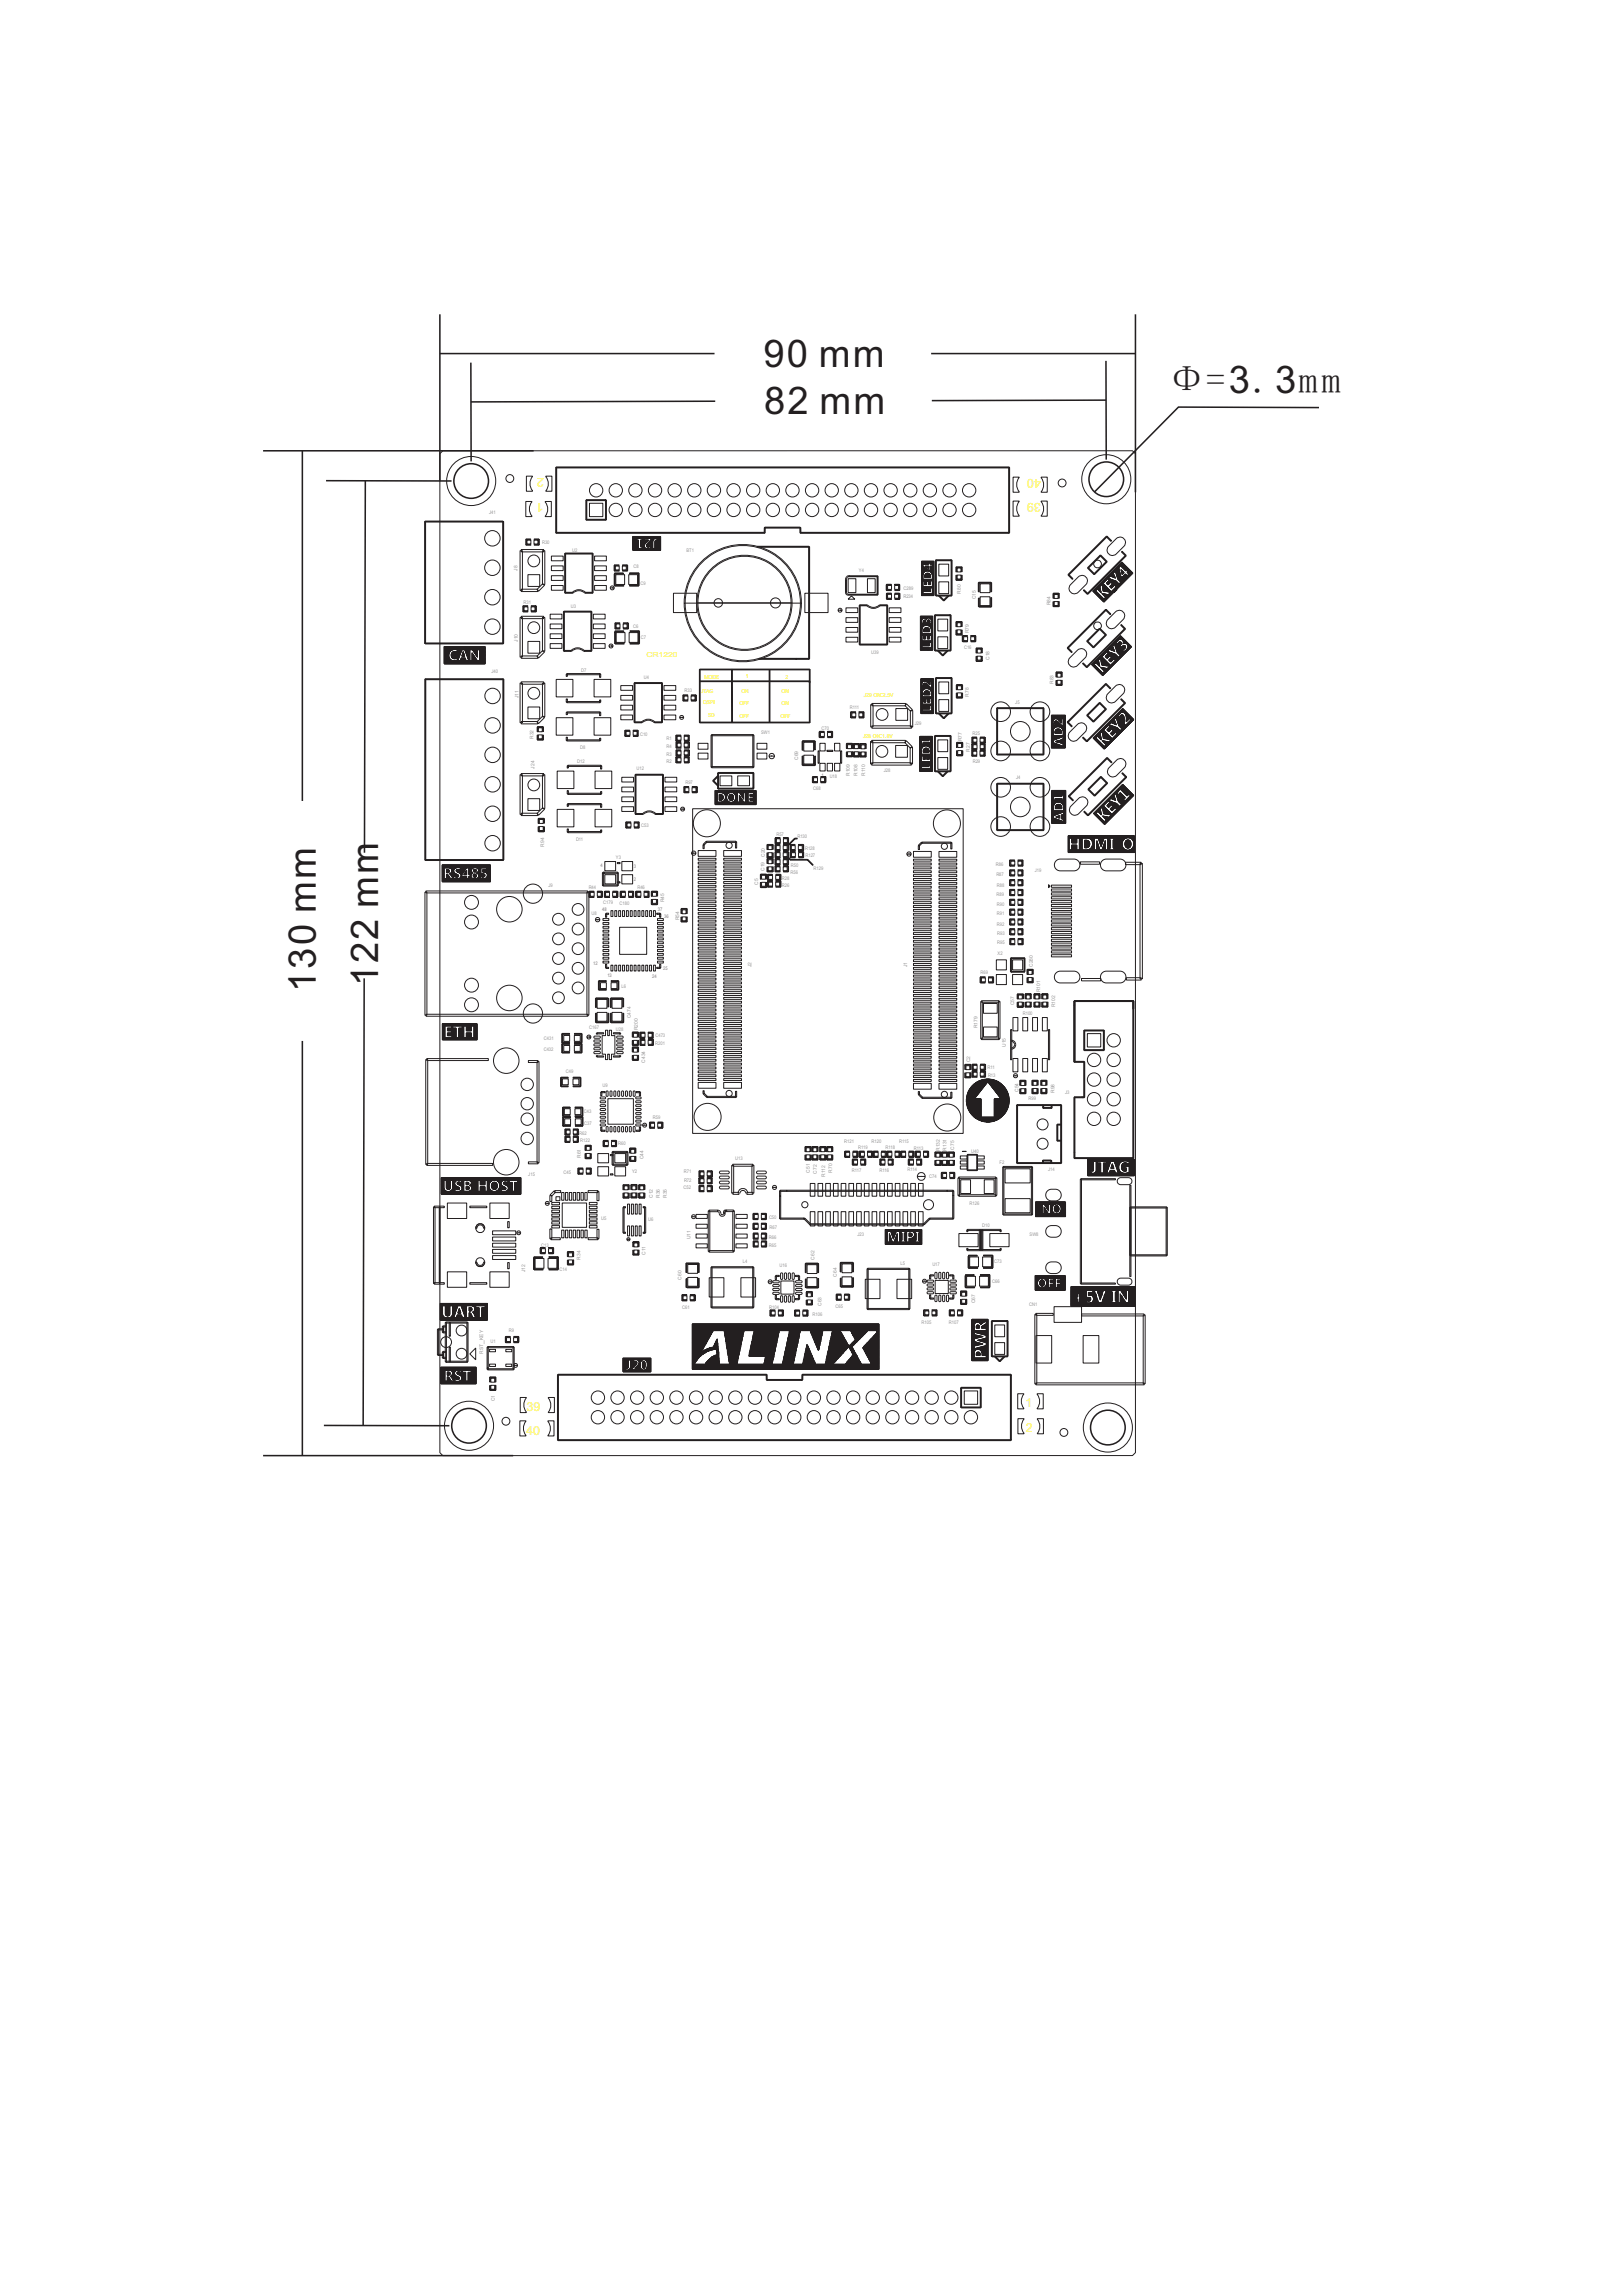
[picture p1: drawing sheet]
<svg xmlns="http://www.w3.org/2000/svg" width="210mm" height="297mm" viewBox="0 0 210 297" stroke-linecap="round" stroke-linejoin="round" font-family="sans-serif">
<defs><g id="words">
<g font-size="4.9" fill="#231f20">
<text x="98.8" y="47.5">90 mm</text>
<text x="98.9" y="53.6">82 mm</text>
<text x="151.1" y="50.8">Φ=3 3mm</text>
<text x="162" y="50.8">.</text>
<text x="40.9" y="128.3" transform="rotate(-90 40.9 128.3)">130 mm</text>
<text x="48.9" y="127.6" transform="rotate(-90 48.9 127.6)">122 mm</text>
</g>
<g font-size="1.6" fill="#fff200">
<text x="70.3" y="65.1" transform="rotate(-180 70.3 65.1)">1</text>
<text x="70.4" y="61.8" transform="rotate(-180 70.4 61.8)">2</text>
<text x="134.7" y="61.9" transform="rotate(-180 134.7 61.9)">40</text>
<text x="134.7" y="65" transform="rotate(-180 134.7 65)">39</text>
<text x="68.1" y="185.6">40</text>
<text x="68.1" y="182.6">39</text>
<text x="132.7" y="182.1">1</text>
<text x="132.7" y="185.3">2</text>
</g>
<g font-size="1" fill="#fff200">
<text x="113.9" y="95.5">: .</text>
<text x="114" y="90.2">: .</text>
</g>
<text font-size=".9" fill="#fff200" x="83.6" y="85">CR1220</text>
<g font-size=".7" fill="#fff200">
<text x="90.7" y="89.6">JTAG</text>
<text x="91.1" y="87.8">MODE</text>
<text x="95.9" y="89.7">ON</text>
<text x="96.5" y="87.8">1</text>
<text x="101.1" y="89.7">ON</text>
<text x="101.6" y="87.8">2</text>
<text x="91" y="91.1">QSPI</text>
<text x="91.6" y="92.8">SD</text>
<text x="95.7" y="92.9">OFF</text>
<text x="95.7" y="91.2">OFF</text>
<text x="101" y="92.8">OFF</text>
<text x="101.1" y="91.3">ON</text>
<text x="111.7" y="95.5">J28 ON 1 8V</text>
<text x="111.8" y="90.2">J29 ON 2 5V</text>
</g>
<g font-size=".6" fill="#939598">
<text x="63.3" y="66.6">J41</text>
<text x="70.1" y="70.4">R30</text>
<text x="74" y="71.4">U2</text>
<text x="88.8" y="71.4">BT1</text>
<text x="67" y="73.8" transform="rotate(-90 67 73.8)">J8</text>
<text x="82" y="73.5">C8</text>
<text x="82.9" y="75.7">C9</text>
<text x="111.1" y="73.9">Y4</text>
<text x="116.9" y="77.4">R234</text>
<text x="116.9" y="76.3">C289</text>
<text x="124.3" y="76.8" transform="rotate(-90 124.3 76.8)">R80</text>
<text x="126.3" y="77.5" transform="rotate(-90 126.3 77.5)">C15</text>
<text x="67" y="83" transform="rotate(-90 67 83)">J10</text>
<text x="67.7" y="78.1">R31</text>
<text x="73.9" y="78.6">U3</text>
<text x="81.9" y="81.2">C6</text>
<text x="82.9" y="82.7">C7</text>
<text x="124.7" y="84">C16</text>
<text x="125.4" y="81.9" transform="rotate(-90 125.4 81.9)">R79</text>
<text x="135.9" y="78.3" transform="rotate(-90 135.9 78.3)">R84</text>
<text x="63.6" y="87">J40</text>
<text x="75.2" y="86.9">D7</text>
<text x="83.3" y="87.9">U4</text>
<text x="88.6" y="89.5">R33</text>
<text x="112.7" y="84.6">U39</text>
<text x="128" y="85.4" transform="rotate(-90 128 85.4)">C18</text>
<text x="136.3" y="88.5" transform="rotate(-90 136.3 88.5)">R83</text>
<text x="67.1" y="90.3" transform="rotate(-90 67.1 90.3)">J11</text>
<text x="69" y="95.6" transform="rotate(-90 69 95.6)">R32</text>
<text x="82.8" y="95.2">C10</text>
<text x="86.2" y="95.7">R1</text>
<text x="98.5" y="94.9">SW1</text>
<text x="106.3" y="94.5">C70</text>
<text x="109.9" y="91.7">R111</text>
<text x="118.3" y="93.7">J29</text>
<text x="124.4" y="95.9" transform="rotate(-90 124.4 95.9)">R77</text>
<text x="125.4" y="90.1" transform="rotate(-90 125.4 90.1)">R78</text>
<text x="125.8" y="95.2">R25</text>
<text x="131.4" y="91.1">J5</text>
<text x="69.1" y="99.4" transform="rotate(-90 69.1 99.4)">J24</text>
<text x="74.7" y="98.7">D12</text>
<text x="75.1" y="96.9">D8</text>
<text x="82.3" y="99.7">U12</text>
<text x="86.2" y="97.7">R3</text>
<text x="86.2" y="96.8">R4</text>
<text x="86.2" y="98.7">R2</text>
<text x="88.7" y="101.4">R97</text>
<text x="103.3" y="98.3" transform="rotate(-90 103.3 98.3)">C69</text>
<text x="107.3" y="100.7">U18</text>
<text x="110" y="100.4" transform="rotate(-90 110 100.4)">R109</text>
<text x="111" y="100.4" transform="rotate(-90 111 100.4)">R108</text>
<text x="111.9" y="100.4" transform="rotate(-90 111.9 100.4)">R110</text>
<text x="114.4" y="99.9">J28</text>
<text x="125.5" y="97.3" transform="rotate(-90 125.5 97.3)">R27</text>
<text x="125.8" y="98.7">R29</text>
<text x="131.5" y="100.8">J4</text>
<text x="83" y="107">C53</text>
<text x="105.2" y="102.2">C68</text>
<text x="70.4" y="109.5" transform="rotate(-90 70.4 109.5)">R94</text>
<text x="74.5" y="108.8">D11</text>
<text x="79.7" y="111.1">Y3</text>
<text x="98.9" y="112.7" transform="rotate(-90 98.9 112.7)">C19</text>
<text x="98.9" y="110.9" transform="rotate(-90 98.9 110.9)">C20</text>
<text x="100.4" y="108.2">R57</text>
<text x="101.2" y="113.8">R28</text>
<text x="102.3" y="113">R56</text>
<text x="102.3" y="112.2">R50</text>
<text x="103.2" y="108.4">R130</text>
<text x="104.2" y="109.9">R128</text>
<text x="104.2" y="110.9">R127</text>
<text x="105.2" y="112.6">R129</text>
<text x="128.9" y="112">R86</text>
<text x="128.9" y="113.4">R87</text>
<text x="133.9" y="112.8">J19</text>
<text x="71" y="114.8">J9</text>
<text x="76.2" y="115.1">R44</text>
<text x="76.5" y="118.4">U8</text>
<text x="78" y="116.9">C179</text>
<text x="80.2" y="117.1">C180</text>
<text x="82.5" y="115">R46</text>
<text x="85.9" y="116.7" transform="rotate(-90 85.9 116.7)">R45</text>
<text x="87.9" y="119.1" transform="rotate(-90 87.9 119.1)">R54</text>
<text x="98.1" y="114.5" transform="rotate(-90 98.1 114.5)">C5</text>
<text x="101.2" y="114.7">R26</text>
<text x="128.9" y="115.9">R89</text>
<text x="129" y="117.2">R90</text>
<text x="129" y="114.7">R88</text>
<text x="129" y="118.4">R91</text>
<text x="129" y="119.7">R92</text>
<text x="97.2" y="125.2" transform="rotate(-90 97.2 125.2)">J2</text>
<text x="117.4" y="125.1" transform="rotate(-90 117.4 125.1)">J1</text>
<text x="129" y="121">R93</text>
<text x="129" y="122.1">R95</text>
<text x="129.1" y="123.6">X2</text>
<text x="133.6" y="125.1" transform="rotate(-90 133.6 125.1)">C280</text>
<text x="80.4" y="127.8">L6</text>
<text x="81.6" y="131.8" transform="rotate(-90 81.6 131.8)">C474</text>
<text x="126.8" y="126">R69</text>
<text x="131.2" y="130.1" transform="rotate(-90 131.2 130.1)">C57</text>
<text x="132.3" y="131.3">R100</text>
<text x="134.6" y="128.4" transform="rotate(-90 134.6 128.4)">R101</text>
<text x="136.5" y="130.3" transform="rotate(-90 136.5 130.3)">R102</text>
<text x="70.3" y="135.9">C432</text>
<text x="70.4" y="134.5">C431</text>
<text x="76.2" y="133.2">C167</text>
<text x="79.7" y="133.4">U28</text>
<text x="82.5" y="133.3" transform="rotate(-90 82.5 133.3)">R200</text>
<text x="83.5" y="137.5" transform="rotate(-90 83.5 137.5)">C434</text>
<text x="84.8" y="135.2">R201</text>
<text x="84.8" y="134.2">C473</text>
<text x="125.5" y="137.4" transform="rotate(-90 125.5 137.4)">C2</text>
<text x="126.5" y="133" transform="rotate(-90 126.5 133)">R179</text>
<text x="130.1" y="135.4" transform="rotate(-90 130.1 135.4)">U15</text>
<text x="73.2" y="138.9">C49</text>
<text x="78" y="140.6">U9</text>
<text x="127.8" y="138.3">R11</text>
<text x="127.8" y="139.3">R13</text>
<text x="131.8" y="141.3" transform="rotate(-90 131.8 141.3)">C54</text>
<text x="133.1" y="142.3">R99</text>
<text x="136.4" y="141.4" transform="rotate(-90 136.4 141.4)">R98</text>
<text x="137.8" y="141.5">J3</text>
<text x="74.9" y="146.8">R62</text>
<text x="75.1" y="147.7">R122</text>
<text x="75.2" y="149.8" transform="rotate(-90 75.2 149.8)">R61</text>
<text x="75.5" y="144">C43</text>
<text x="75.6" y="145.6">C37</text>
<text x="80" y="148.2">R60</text>
<text x="83.2" y="150" transform="rotate(-90 83.2 150)">C44</text>
<text x="84.5" y="144.7">R59</text>
<text x="109.2" y="147.8">R121</text>
<text x="111" y="148.7">R119</text>
<text x="112.8" y="147.8">R120</text>
<text x="114.6" y="148.7">R118</text>
<text x="116.3" y="147.9">R115</text>
<text x="118.3" y="148.7">R113</text>
<text x="121.6" y="148.9" transform="rotate(-90 121.6 148.9)">R132</text>
<text x="122.5" y="148.8" transform="rotate(-90 122.5 148.8)">R131</text>
<text x="123.5" y="148.7" transform="rotate(-90 123.5 148.7)">C75</text>
<text x="125.7" y="149.2">U40</text>
<text x="68.4" y="152.1">J15</text>
<text x="72.9" y="151.9">C45</text>
<text x="81.8" y="151.8">Y2</text>
<text x="84.5" y="155" transform="rotate(-90 84.5 155)">C12</text>
<text x="85.4" y="155" transform="rotate(-90 85.4 155)">R36</text>
<text x="86.3" y="155" transform="rotate(-90 86.3 155)">R35</text>
<text x="88.4" y="153.9">C52</text>
<text x="88.5" y="151.7">R71</text>
<text x="88.5" y="152.9">R72</text>
<text x="95.1" y="150">U13</text>
<text x="104.8" y="151.7" transform="rotate(-90 104.8 151.7)">C51</text>
<text x="105.7" y="151.8" transform="rotate(-90 105.7 151.8)">C72</text>
<text x="106.7" y="152.3" transform="rotate(-90 106.7 152.3)">R112</text>
<text x="107.7" y="151.7" transform="rotate(-90 107.7 151.7)">R70</text>
<text x="110.2" y="151.6">R117</text>
<text x="113.8" y="151.6">R116</text>
<text x="117.4" y="151.5">R114</text>
<text x="120.2" y="152.4">C74</text>
<text x="125.4" y="155.8">R126</text>
<text x="129.3" y="150.6">F2</text>
<text x="135.6" y="151.4">J14</text>
<text x="70" y="161.3">C13</text>
<text x="77.8" y="157.9">U5</text>
<text x="83.9" y="158">U6</text>
<text x="89.3" y="160.3" transform="rotate(-90 89.3 160.3)">U11</text>
<text x="99.5" y="161.3">R65</text>
<text x="99.5" y="160.3">R66</text>
<text x="99.5" y="157.7">C50</text>
<text x="99.5" y="159">R67</text>
<text x="110.9" y="159.9">J23</text>
<text x="127.1" y="158.7">D10</text>
<text x="133.2" y="159.9">SW8</text>
<text x="67.9" y="164.6" transform="rotate(-90 67.9 164.6)">J12</text>
<text x="72.4" y="164.4">C14</text>
<text x="75.1" y="163" transform="rotate(-90 75.1 163)">R34</text>
<text x="83.5" y="162.3" transform="rotate(-90 83.5 162.3)">C11</text>
<text x="88.2" y="165.5" transform="rotate(-90 88.2 165.5)">C60</text>
<text x="96.1" y="163.4">L4</text>
<text x="100.9" y="163.9">U16</text>
<text x="105.4" y="163" transform="rotate(-90 105.4 163)">C62</text>
<text x="108.3" y="165.2" transform="rotate(-90 108.3 165.2)">C64</text>
<text x="116.5" y="163.7">L5</text>
<text x="120.6" y="163.8">U17</text>
<text x="128.4" y="166">C66</text>
<text x="128.6" y="163.5">C73</text>
<text x="62.5" y="173.3" transform="rotate(-90 62.5 173.3)">KEY</text>
<text x="63.5" y="173.7">U1</text>
<text x="65.9" y="172.3">R9</text>
<text x="88.3" y="169.3">C61</text>
<text x="99.5" y="169.4">R104</text>
<text x="105.1" y="170.3">R106</text>
<text x="106.3" y="169" transform="rotate(-90 106.3 169)">C63</text>
<text x="108.1" y="169.2">C65</text>
<text x="119.2" y="171.3">R105</text>
<text x="122.8" y="171.3">R107</text>
<text x="126.2" y="168.6" transform="rotate(-90 126.2 168.6)">C67</text>
<text x="133.1" y="168.9">CN1</text>
<text x="62.5" y="175.1" transform="rotate(-90 62.5 175.1)">RST</text>
<text x="64" y="181.3" transform="rotate(-90 64 181.3)">C1</text>
</g>
<g font-size=".6" fill="#ec008c">
<text x="106.3" y="100.6">1</text>
<text x="77.7" y="112.2">4</text>
<text x="82" y="112.4">3</text>
<text x="77.9" y="117.8">48</text>
<text x="82" y="114">2</text>
<text x="85.1" y="117.8">37</text>
<text x="85.9" y="118.7">36</text>
<text x="76.7" y="124.8">12</text>
<text x="85.8" y="125.4">25</text>
<text x="78.6" y="126.4">13</text>
<text x="84.4" y="126.5">24</text>
</g>
</g></defs>
<g fill="none" stroke="#231f20" stroke-width=".13">
<path d="M56.9 58.7l.4-.4h89.2l.4 .4v129.2l-.4 .4h-89.2l-.4-.4zM54.9 67.5h.2v15.7h-.2zM55 67.4h10.1v.1h-10.1zM65 67.5h.2v15.7h-.2zM67.3 79.9h.3v5.1h-.3zM67.3 71.2h.3v5.2h-.3zM67.4 79.7h2.9v.3h-2.9zM67.4 71.1h2.9v.3h-2.9zM67.4 76.2h2.2v.3h-2.2zM67.6 78.4h.1v.7h-.1zM67.7 79.1h.6v.1h-.6zM67.7 78.4h.6v.1h-.6z"/>
<path d="M67.8 78.5h.5v.5h-.5zM68 69.8h.1v.7h-.1zM68 64.9h.8a1.63 1.63 0 0 0 0 1.9h-.8zM68.1 70.4h.6v.1h-.6zM68.1 69.7h.6v.1h-.6zM68.1 61.6h.8a1.63 1.63 0 0 0 0 2h-.8zM68.2 69.9h.5v.5h-.5zM68.3 74.3h1.5v1.6h-1.5zM68.7 78.5h.5v.5h-.5zM68.7 78.4h.6v.1h-.6zM68.7 79.1h.6v.1h-.6zM69.1 69.9h.5v.5h-.5z"/>
<path d="M69.1 69.7h.6v.1h-.6zM69.1 70.4h.6v.1h-.6zM69.3 78.4h.1v.7h-.1zM69.7 69.8h.1v.7h-.1zM70.2 79.9h.3v4.4h-.3zM70.2 71.2h.3v4.4h-.3zM70.2 75.5l.2 .2-.7 .8-.2-.2zM70.5 64.9h.8v1.9h-.8a1.63 1.63 0 0 0 0-1.9zM70.6 61.6h.8v2h-.8a1.63 1.63 0 0 0 0-2zM71.2 79.5h1.5v.6h-1.5zM71.3 75.8h1.6v.6h-1.6zM71.3 74.5h1.6v.6h-1.6z"/>
<path d="M71.3 73.2h1.6v.6h-1.6zM71.3 71.9h1.6v.7h-1.6zM71.9 60.5h.1v8.4h-.1zM72 68.9h26.9v.1h-26.9zM72 60.4h58.6v.1h-58.6zM72.9 79.1h.1v5.1h-.1zM73 79.1h3.5v.1h-3.5zM73.1 71.6h.1v5.1h-.1zM73.1 76.6h1v.2h-1zM73.1 71.5h3.6v.2h-3.6zM74 76.6a1.21 1.21 0 0 1 1.8 0M74.1 76.7a1.09 1.09 0 0 1 1.6 0"/>
<path d="M75.7 76.6h1v.2h-1zM75.8 64.7h.1v2.5h-.1zM75.9 67.2h2.5v.1h-2.5zM75.9 64.6h2.5v.2h-2.5zM76.3 65.1h1.7v1.7h-1.7zM76.4 79.1h.2v5.1h-.2zM76.6 71.6h.1v5.1h-.1zM76.8 79.5h1.5v.6h-1.5zM76.9 71.9h1.6v.7h-1.6zM76.9 73.2h1.6v.6h-1.6zM76.9 74.5h1.6v.6h-1.6zM76.9 75.8h1.6v.6h-1.6z"/>
<path d="M78.3 64.7h.2v2.5h-.2zM79 76.1a.25 .25 0 0 1 .2-.3 .25 .25 0 0 1 .3 .3M79 76.1h.5a.25 .25 0 0 1-.3 .2 .25 .25 0 0 1-.2-.2zM79.2 76.1h.1M79.5 73.1h.1v.7h-.1zM79.5 74.2h.1v1.6h-.1zM79.5 73.8h.6v.1h-.6zM79.5 73.1h.6v.1h-.6zM79.5 75.7h1.2v.1h-1.2zM79.5 74.1h1.1v.1h-1.1zM79.6 73.2h.5v.5h-.5zM79.7 74.3h1.1v1.3h-1.1z"/>
<path d="M80.5 73.2h.5v.5h-.5zM80.5 73.1h.7v.1h-.7zM80.5 73.8h.7v.1h-.7zM81.1 73.1h.1v.7h-.1zM81.3 74.3h1.2v1.3h-1.2zM81.5 75.7h1.1v.1h-1.1zM81.5 74.1h1.1v.1h-1.1zM81.9 70h.7zM81.9 69.9l.7 .1zM81.9 70l.7 .1zM81.9 70.1h.7zM81.9 70.1l.7 .1z"/>
<path d="M81.9 70.2h.7zM81.9 70.2l.7 .1zM81.9 70.3h.7zM81.9 70.3l.7 .1zM81.9 70.4h.7zM81.9 70.4l.7 .1zM81.9 70.5h.7zM81.9 70.5l.7 .1zM81.9 70.6h.7zM81.9 70.6l.7 .1zM81.9 70.7h.7zM81.9 70.7l.7 .1z"/>
<path d="M81.9 70.8h.7zM81.9 70.8l.7 .1zM81.9 70.9h.7zM81.9 70.9l.7 .1zM81.9 71h.7zM81.9 71h3.6zM81.9 71l3.6 .1zM81.9 71.1h3.6zM81.9 71.1l3.6 .1zM81.9 71.2h3.6zM81.9 69.4h3.6zM81.9 69.4l3.6 .1z"/>
<path d="M81.9 69.5h3.6zM81.9 69.5l3.6 .1zM81.9 69.6h3.6zM81.9 69.6l2.9 .1zM81.9 69.7h.4zM81.9 69.9h.7zM81.9 69.7l.4 .1zM81.9 69.8h.4zM81.9 69.8l.4 .1zM82.6 74.2h.1v1.5h-.1zM82.7 71h1zM82.8 70.9l.8 .1z"/>
<path d="M82.9 70h.9zM82.9 70h.8zM82.9 70.1h.8zM82.9 70.1h.7zM82.9 70l.8 .1zM82.9 69.9l.9 .1zM82.9 70.1l.7 .1zM82.9 70.2h.7zM82.9 70.2l.6 .1zM82.9 70.2h.6zM82.9 70.3h.6zM82.9 70.3l.5 .1z"/>
<path d="M82.9 70.4h.5zM82.9 70.4l.5 .1zM82.9 70.5h.5zM82.9 70.7h.1zM82.9 70.7h.2zM82.9 70.5l.5 .1zM82.9 70.6h.5zM82.9 70.6l.5 .1zM82.9 69.9h1zM82.9 70.9h.6zM83.1 70.9h.4zM83.2 70.7h.2z"/>
<path d="M83.2 70.7l.2 .1zM83.2 70.8h.2zM83.2 70.8l.2 .1zM83.2 70.9h.3zM83.2 69.7h.2zM83.2 69.7l.2 .1zM83.2 69.8h.2zM83.2 69.8l.2 .1zM83.6 70.5h.9zM83.6 70.5l.9 .1zM83.6 70.6h.9zM83.6 70.6l.9 .1z"/>
<path d="M83.6 70.7h.6zM83.7 70.4l.8 .1zM83.7 70.5h.8zM83.7 70.7h.4zM83.7 70.4h.8zM83.7 70.7l.3 .1zM83.7 70.3h.8zM83.7 70.3l.8 .1zM83.7 70.8h.2zM83.8 70.3h.7zM83.8 70.2l.7 .1zM83.8 70.2h.7z"/>
<path d="M83.9 70.2h.6zM83.9 70.1l.6 .1zM83.9 70.1h.6zM83.9 71h1.6zM84 70.1h.5zM84 70l.5 .1zM84 70.9l.5 .1zM84 70h.5zM84.1 70h.4zM84.1 70.9h.4zM84.1 69.9l.4 .1zM84.2 70.9h.3z"/>
<path d="M84.2 69.9h.3zM84.2 70.7h.3zM84.2 70.7l.3 .1zM84.2 70.8h.3zM84.2 70.8l.3 .1zM84.2 69.7h.5zM84.2 69.7h.4zM84.2 69.7l.4 .1zM84.2 69.8h.4zM84.2 69.8h.3zM84.2 69.8l.3 .1zM84.7 70l.8 .1z"/>
<path d="M84.7 70.1h.8zM84.7 70.1l.8 .1zM84.7 70.2h.8zM84.7 70.2l.8 .1zM84.7 70.3h.8zM84.7 70.3l.8 .1zM84.7 70.4h.8zM84.7 70.4l.8 .1zM84.7 70.5h.8zM84.7 70.5l.8 .1zM84.7 70.6h.8zM84.7 70.6l.8 .1z"/>
<path d="M84.7 70.7h.8zM84.7 70.7l.8 .1zM84.7 70.8h.8zM84.7 70.8l.8 .1zM84.7 70.9h.8zM84.7 70.9l.8 .1zM84.8 70h.7zM84.8 69.9l.7 .1zM84.8 69.9h.7zM84.8 69.9h.3zM84.9 69.9h.1zM85 69.6l.5 .1z"/>
<path d="M85.1 69.7h.4zM85.1 69.7l.4 .1zM85.1 69.8h.4zM85.1 69.8l.4 .1zM85.1 69.9h.4zM87.1 76.8h3v2.5h-3zM88.5 78h15.2a7.6 7.6 0 0 1-7.6 7.6 7.6 7.6 0 0 1-7.6-7.6zM90.2 78a6.2 6.2 0 0 1 6.1-6.2 6.2 6.2 0 0 1 6.2 6.2M90.2 78h12.3a6.2 6.2 0 0 1-6.2 6.1 6.2 6.2 0 0 1-6.1-6.1zM98 70.7h6.7v.1h-6.7zM98.9 68.3h.1v.6h-.1zM98.9 68.2h4.6v.1h-4.6z"/>
<path d="M103.5 68.3h.1v.6h-.1zM103.6 68.9h27v.1h-27zM103.7 78a7.6 7.6 0 0 0-7.6-7.6 7.6 7.6 0 0 0-7.6 7.6M104.1 76.8h3v2.5h-3zM104.6 70.7h.1v14.5h-.1zM108.4 78.9a.25 .25 0 0 1 .3-.2 .25 .25 0 0 1 .2 .2M108.4 78.9h.5a.25 .25 0 0 1-.2 .3 .25 .25 0 0 1-.3-.3zM108.7 78.9h.1M109.4 76.6a.37 .37 0 0 0 .4 .4M109.4 75h.1v1.6h-.1zM109.5 79.9h1.5v.6h-1.5zM109.5 78.6h1.5v.6h-1.5z"/>
<path d="M109.5 76.6l.1 .2 .2 .1M109.7 74.9h1v1.8h-1zM109.7 77.5l.5-.4 .4 .4zM109.8 76.9h3.7v.1h-3.7zM109.8 74.5l-.2 .1-.2 .4M109.8 74.6l-.2 .1-.1 .3M109.8 74.5h.1v.1h-.1zM109.9 74.5h3.6v.1h-3.6zM111.2 78.3h.1v5.1h-.1zM111.2 78.2h1v.2h-1zM112.1 78.4a1.21 1.21 0 0 0 1.8 0M112.2 74.9h1v1.8h-1z"/>
<path d="M112.2 78.3a1.09 1.09 0 0 0 1.6 0M113.5 74.5h.1v2.4h-.1zM113.8 78.2h1v.2h-1zM114.7 75.6h.1v.8h-.1zM114.7 76.8h.1v.7h-.1zM114.7 76.3h.6v.1h-.6zM114.7 75.6h.6v.1h-.6zM114.7 78.3h.1v5.1h-.1zM114.7 76.7h.6v.1h-.6zM114.7 77.4h.6v.1h-.6zM114.8 76.9h.5v.5h-.5zM114.8 75.7h.5v.6h-.5z"/>
<path d="M115 78.6h1.6v.6h-1.6zM115 79.9h1.6v.6h-1.6zM115.7 76.9h.6v.5h-.6zM115.7 75.6h.7v.1h-.7zM115.7 75.7h.6v.6h-.6zM115.8 76.3h.6v.1h-.6zM115.8 76.7h.6v.1h-.6zM115.8 77.4h.6v.1h-.6zM116.3 75.6h.1v.8h-.1zM116.3 76.8h.1v.7h-.1zM119.1 79.7v4.4zM119.1 79.7l.1 4.4z"/>
<path d="M119.2 79.7v4.4zM119.2 79.7l.1 4.4zM119.2 72.6l.1 4.5zM119.3 79.7v.5zM119.3 72.6v4.5zM119.3 79.7v.4zM119.3 79.7l.1 .4zM119.3 72.6l.1 4.5zM119.4 79.7v.4zM119.4 72.6v4.5zM119.4 79.7v.3zM119.4 75.9v.6z"/>
<path d="M119.4 74.9v.3zM119.4 72.6v.4zM119.4 73.3v1.1zM119.4 76.8v.3zM119.4 72.6l.1 .4zM119.4 73.3l.1 .9zM119.4 79.7l.1 .3zM119.4 76.8l.1 .3zM119.4 75.9l.1 .6zM119.4 74.9l.1 .3zM119.5 72.6v.4zM119.5 73.3v.9z"/>
<path d="M119.5 79.7v.3zM119.5 76.8v.3zM119.5 75.9v.6zM119.5 74.9v.3zM119.5 73.3v.8zM119.5 73.3l.1 .8zM119.5 72.6l.1 .4zM119.5 79.7l.1 .3zM119.5 76.8l.1 .3zM119.5 75.9l.1 .6zM119.5 74.9l.1 .3zM119.6 73.4v.6z"/>
<path d="M119.6 72.6v.4zM119.6 79.7v.3zM119.6 76.8v.3zM119.6 75.9v.6zM119.6 74.9v.3zM119.6 74.4l.1 .3zM119.6 73.4l.1 .6zM119.6 72.6l.1 .4zM119.6 79.7l.1 .3zM119.6 76.8l.1 .3zM119.6 75.9l.1 .6zM119.6 74.9l.1 .7z"/>
<path d="M119.7 73.4v.6zM119.7 72.6v.4zM119.7 79.7v.3zM119.7 76.8v.3zM119.7 75.9v.6zM119.7 74.9v.7zM119.7 74.4v.3zM119.7 73.4v.5zM119.7 73.3h.1M119.7 74.3v.4zM119.7 73.5v.4zM119.7 79.7l.1 .4z"/>
<path d="M119.7 73.5l.1 .4zM119.8 73.3h.1M119.7 72.6l.1 .4zM119.7 76.8l.1 .3zM119.7 75.9l.1 .6zM119.7 74.9l.1 .7zM119.7 74.3l.1 .4zM119.8 73.5v.4zM119.8 72.6v.4zM119.8 76.8v.3zM119.8 75.9v.6zM119.8 74.9v.7z"/>
<path d="M119.8 74.2v.5zM119.8 79.7v.4zM119.8 73.2v.1zM119.8 79.7v.5zM119.8 73.5l.1 .4zM119.8 73.2l.1 .1zM119.8 72.6l.1 .4zM119.8 76.8l.1 .3zM119.8 75.9l.1 .6zM119.8 74.9l.1 .7zM119.8 74.2l.1 .5zM119.8 79.7l.1 .5z"/>
<path d="M119.9 73.6v.3zM119.9 73.2v.2zM119.9 72.6v.4zM119.9 76.8v.3zM119.9 75.9v.6zM119.9 74.9v.7zM119.9 74.2v.5zM119.9 79.7v.4zM119.9 74.9v.3zM119.9 76.8l.1 .3zM119.9 75.9l.1 .6zM119.9 74.9l.1 .3z"/>
<path d="M119.9 74.2l.1 .5zM119.9 73.6l.1 .3zM119.9 73.2l.1 .2zM119.9 72.6l.1 .4zM119.9 79.7l.1 .3zM120 76.8v.3zM120 75.9v.6zM120 74.9v.3zM120 74.2v.5zM120 73.7v.2zM120 73.2v.2zM120 72.6v.4z"/>
<path d="M120 79.7v.3zM120 73.2v.3zM120 76.8l.1 .3zM120 75.9l.1 .6zM120 74.9l.1 .3zM120 74.2l.1 .5zM120 73.7l.1 .2zM120 73.2l.1 .3zM120 72.6l.1 .4zM120 79.7l.1 .3zM120.1 76.8v.3zM120.1 75.9v.6z"/>
<path d="M120.1 74.9v.3zM120.1 74.2v.5zM120.1 73.7v.2zM120.1 73.2v.3zM120.1 72.6v.4zM120.1 79.7v.3zM120.1 74.9v.7zM120.1 73.8v.1zM120.1 76.8l.1 .3zM120.1 75.9l.1 .6zM120.1 74.9l.1 .7zM120.1 74.2l.1 .5z"/>
<path d="M120.1 73.8l.1 .1zM120.1 73.2l.1 .3zM120.1 72.6l.1 .4zM120.1 79.7l.1 .3zM120.2 76.8v.3zM120.2 75.9v.6zM120.2 74.9v.7zM120.2 74.2v.5zM120.2 73.8v.1zM120.2 72.6v.2zM120.2 79.7v.3zM120.2 76.8l.1 .3z"/>
<path d="M120.2 75.9l.1 .6zM120.2 74.9l.1 .7zM120.2 74.2l.1 .5zM120.2 73.8l.1 .1zM120.2 72.6l.1 .2zM120.2 79.7l.1 .3zM120.3 76.8v.3zM120.3 75.9v.6zM120.3 74.9v.7zM120.3 74.3v.4zM120.3 73.8v.1zM120.3 72.6v.2z"/>
<path d="M120.3 79.7v.3zM120.3 73.8v.2zM120.3 76.8l.1 .3zM120.3 75.9l.1 .6zM120.3 74.9l.1 .7zM120.3 74.4l.1 .3zM120.3 73.2l.1 .8zM120.3 72.6l.1 .4zM120.3 79.7l.1 .3zM120.4 76.8v.3zM120.4 75.9v.6zM120.4 74.9v.7z"/>
<path d="M120.4 74.4v.3zM120.4 73.2v.8zM120.4 72.6v.4zM120.4 79.7v.3zM120.4 75.9v.2zM120.4 74.9v.2zM120.4 79.7v.4zM120.4 76.8l.1 .3zM120.4 75.9l.1 .2zM120.4 74.9l.1 .2zM120.4 73.2l.1 .9zM120.4 72.6l.1 .4z"/>
<path d="M120.4 79.7l.1 .4zM120.5 76.8v.3zM120.5 75.9v.2zM120.5 74.9v.2zM120.5 73.2v.9zM120.5 72.6v.4zM120.5 79.7v.5zM120.5 79.7v.6zM120.5 73.2v1zM120.5 79.7v4.4zM120.5 76.8l.1 .3zM120.5 75.9l.1 .2z"/>
<path d="M120.5 74.9l.1 .2zM120.5 72.6l.1 .4zM120.5 73.2l.1 1zM120.5 79.7l.1 4.4zM120.6 76.8v.3zM120.6 75.9v.2zM120.6 74.9v.2zM120.6 72.6v.4zM120.6 73.2v1.1zM120.6 79.7v4.4zM120.6 73.2v1.2zM120.6 72.6v4.5z"/>
<path d="M120.6 72.6l.1 4.5zM120.6 79.7l.1 4.4zM120.7 72.6v4.5zM120.7 72.6l.1 4.5zM120.8 72.6v4.5zM120.9 79.6h.1v4.6h-.1zM121 79.5h1.9v.2h-1.9zM121 72.5h.1v4.6h-.1zM121.1 72.4h1.9v.1h-1.9zM121.1 77h2v.1h-2zM121.4 77.1l.1-.1 .6 .6v.1zM121.5 73h1.2v1.5h-1.2z"/>
<path d="M121.5 75.3h1.2v1.5h-1.2zM122.7 77l.1 .1-.7 .6v-.1zM122.9 79.5h.1v.2h-.1zM122.9 79.6h.2v4.6h-.2zM123 72.4h.1v.1h-.1zM123.1 72.5h.1v4.6h-.1zM123.7 74.4h.1v.6h-.1zM123.7 73.4h.1v.6h-.1zM123.7 75h.7v.1h-.7zM123.7 73.3h.7v.1h-.7zM123.8 74.4h.5v.5h-.5zM123.8 73.5h.5v.5h-.5z"/>
<path d="M124.4 74.4h.1v.6h-.1zM124.4 73.4h.1v.6h-.1zM126.6 75.4h.1v1.2h-.1zM126.6 77.4h.1v1.1h-.1zM126.6 75.3h1.6v.2h-1.6zM126.7 78.4h1.5v.2h-1.5zM126.8 77.2h1.3v1.1h-1.3zM126.8 75.5h1.3v1.2h-1.3zM128.2 75.4h.1v1.2h-.1zM128.2 77.3h.1v1.2h-.1zM130.5 60.5h.1v8.4h-.1zM131.1 64.8h.8a1.63 1.63 0 0 0 0 2h-.8z"/>
<path d="M131.1 61.7h.8a1.63 1.63 0 0 0 0 2h-.8zM134.7 64.8h.8v2h-.8a1.63 1.63 0 0 0 0-2zM134.7 61.7h.8v2h-.8a1.63 1.63 0 0 0 0-2zM136.2 77.9h.1v.5h-.1zM136.2 76.8h.1v.6h-.1zM136.3 76.7h.7v.1h-.7zM136.3 78.4h.7v.1h-.7zM136.4 76.9h.5v.5h-.5zM136.4 77.8h.5v.5h-.5zM136.9 76.8h.1v.6h-.1zM136.9 77.8h.1v.6h-.1zM138.2 74.4l.1-.1 .5 .6-.1 .1z"/>
<path d="M138.2 74.3l4.9-4.9 .1 .1-4.9 4.9zM139.5 74.6a.7 .7 0 0 1 1 0 .7 .7 0 0 1 0 1l-1 1a.7 .7 0 0 1-1 0 .7 .7 0 0 1 0-1zM140.2 76.4v-.1l.6 .5-.1 .1zM140.7 76.8l4.9-5 .1 .1-4.9 5zM140.7 73.4l1.6-1.6 .1 .1-1.6 1.6zM140.8 73.4l.8 .8-.1 .1-.8-.8zM141.4 76.5l3.8-3.7zM141.5 76.6l3.8-3.8zM141.5 76.6l.3-.2zM141.6 76.6l.2-.1zM141.6 76.7l.2-.2zM141.6 76.7l.3-.1z"/>
<path d="M141.7 76.8l.2-.2zM141.7 76.8l.3-.2zM141.8 76.8l.2-.1zM141.8 76.9l.2-.2zM141.8 76.9l.3-.1zM141.9 77l.2-.2zM141.9 77l.3-.2zM142 77l.2-.1zM142 77.1l.2-.2zM142 76.2l.3-.3zM142 76.3l.3-.3zM142 77.1l.3-.1z"/>
<path d="M142.1 77.1l.2-.1zM142.1 76.3l.2-.2zM142.1 77.2l.2-.2zM142.1 76.3l.3-.2zM142.1 76.4l.3-.2zM142.1 77.2l.3-.1zM142.2 76.4l.2-.2zM142.2 77.3l.2-.2zM142.2 76.4l.2-.1zM142.2 77.3l.3-.2zM142.2 76.5l.2-.1zM142.3 77.3l.2-.1z"/>
<path d="M142.3 76.5l.1-.1zM142.3 77.4l.2-.2zM142.3 75.9l-.3 .4zM142.3 71.9l.1-.1 .8 .8-.1 .1zM142.3 77.4l.3-.1zM142.4 76.6v-.1zM142.4 77.5l.2-.2zM142.4 76.6h.1M142.4 76.3l-.2 .1zM142.4 76.6h.1zM142.4 76.5v.1zM142.4 76.7h.1"/>
<path d="M142.4 77.5l.3-.2zM142.5 76.7h.1M142.5 77.5l.2-.1zM142.5 77.6l.2-.2zM142.5 77.6l.3-.1zM142.6 76.8h.1M142.6 77.6l.2-.1zM142.6 75.6l.1-.1zM142.6 77.7l.2-.2zM142.6 75.7l.2-.1zM142.6 75.7l.2-.2zM142.6 76.8h.1z"/>
<path d="M142.6 75.8l.2-.2zM142.6 75.9l.3-.2zM142.6 75.8l.3-.2zM142.6 76.9l.1-.1zM142.6 76l.4-.3zM142.6 76l.3-.3zM142.7 76.1l.3-.3zM142.7 77.8l3.7-3.8zM142.7 76.9l.1-.1zM142.7 76.3l.4-.4zM142.7 76.2l.4-.3zM142.7 76.4l.5-.5z"/>
<path d="M142.7 75.5l-.1 .2zM142.7 77.8l3.8-3.7zM142.7 77l.2-.2zM142.7 76.8v.1zM142.8 77l.1-.1zM142.8 77l.2-.1zM142.8 77.9l3.8-3.8zM142.8 76.8l-.1 .1zM142.8 77.1l.2-.2zM142.8 76.5l.5-.4zM142.8 77.1l.3-.2zM142.9 77.1l.2-.2z"/>
<path d="M142.9 76.5l.4-.4zM142.9 77.1l.3-.2zM142.9 77.2l.3-.3zM143 76.5l.4-.4zM143 77.2l.3-.3zM143 75.8l-.3 .3zM143 76.5l.4-.3zM143 77.2l.4-.3zM143 77.3l.4-.4zM143 75.8l-.3 .4zM143 78.9l.1-.1 .6 .6-.1 .1zM143.1 76.5l.3-.3z"/>
<path d="M143.1 75.9l-.4 .4zM143.1 76.9l-.2 .2zM143.1 75.9l-.4 .5zM143.1 69.5l.1-.1 .6 .6h-.1zM143.1 75.5l.6-.6zM143.1 72.6l.1 .1-1.6 1.6-.1-.1zM143.1 76.5l.4-.2zM143.2 76.9l-.3 .2zM143.2 75.5l.5-.5zM143.2 75.9l-.5 .5zM143.2 76l-.5 .4zM143.2 76.5l.3-.2z"/>
<path d="M143.2 75.5l.6-.5zM143.2 76l-.5 .5zM143.2 76l-.4 .5zM143.2 76.6l.3-.3zM143.3 75.6l.6-.6zM143.3 76.6l.2-.3zM143.3 76.1l-.4 .4zM143.3 76.6l.3-.3zM143.3 75.6l.7-.6zM143.3 74.8h.1zM143.3 76.6l.3-.2zM143.3 74.9l.1-.1z"/>
<path d="M143.4 74.9v-.1zM143.4 76.6l.2-.2zM143.4 74.9l.1-.1zM143.4 74.9h.1zM143.4 76.2l-.3 .3zM143.4 75l.2-.1zM143.5 75l.1-.1zM143.5 74.8l-.1 .1zM143.5 76.6l.2-.2zM143.5 76.3l-.3 .3zM143.5 75l.2-.1zM143.6 76.6l.1-.1z"/>
<path d="M143.6 75.9l.7-.7zM143.6 75.9l.8-.7zM143.6 76l.8-.8zM143.7 76.6h.1zM143.7 76l.7-.8zM143.7 74.5l.4-.3zM143.7 76l.8-.8zM143.7 76.5l-.1 .1zM143.7 76l.8-.7zM143.7 75.3l.3-.3zM143.7 76.5v.1zM143.7 76.1l.8-.8z"/>
<path d="M143.7 75.3l.3-.2zM143.8 75.4l.3-.3zM143.8 76.1l.8-.8zM143.8 74.6l.3-.3zM143.8 75l-.6 .5zM143.8 75.4l.4-.3zM143.8 75l-.5 .6zM143.8 74.6l.3-.2zM143.9 75.5l.3-.4zM143.9 75.5l.4-.4zM143.9 74.6l.2-.2zM143.9 74.6l.3-.2z"/>
<path d="M143.9 75.5l.4-.3zM143.9 74.6l.2-.1zM143.9 74.7l.3-.2zM144 75l-.6 .7zM144 74.7l.2-.2zM144.1 74.7l.1-.1zM144.1 74.2l-.4 .4zM144.1 75.1l-.3 .3zM144.1 74.3l-.3 .3zM144.1 74.7l.2-.1zM144.1 76.6l.4-.3zM144.2 74.7h.1z"/>
<path d="M144.2 74.5l-.2 .2zM144.2 75.7l.4-.3zM144.2 74.8h.1M144.3 74.8h.1M144.3 75.8l.3-.4zM144.3 75.8l.4-.4zM144.3 73.9l.5-.4zM144.3 79.2a.7 .7 0 0 1 1 0 .7 .7 0 0 1 0 1l-1 .9a.7 .7 0 0 1-1 0 .7 .7 0 0 1 0-1zM144.3 75.8l.4-.3zM144.3 74l.5-.5zM144.3 74l.5-.4zM144.4 75.9l.3-.4z"/>
<path d="M144.4 74.1l.4-.4zM144.4 75.9l.4-.4zM144.4 74.1l.4-.3zM144.4 74.2l.4-.4zM144.4 74.3l.4-.4zM144.4 69.7a.7 .7 0 0 1 1 0 .7 .7 0 0 1 0 1l-1 1a.7 .7 0 0 1-1 0 .7 .7 0 0 1 0-1zM144.5 74.4l.4-.4zM144.5 74.5l.4-.4zM144.5 74.6l.4-.4zM144.5 74.7l.5-.4zM144.6 74.8l.4-.4zM144.6 74.7l.4-.4z"/>
<path d="M144.6 74.8l.4-.3zM144.6 75.4l-.3 .4zM144.6 74.9l.4-.3zM144.6 74.9l.4-.4zM144.6 75l.4-.4zM144.7 75.4l-.4 .4zM144.7 75l.4-.4zM144.7 75l.4-.3zM144.7 73.5l-.4 .5zM144.7 73.4l-.4 .5zM144.8 75.1l.4-.4zM144.8 73.6l-.5 .4z"/>
<path d="M144.8 73.6l-.4 .4zM144.8 75.1l.8-.8zM144.8 73.7l-.4 .4zM144.8 75.1l.9-.8zM144.8 75.2l.9-.9zM144.8 73.9l-.3 .5zM144.8 73.9l-.3 .4zM144.9 75.2l.8-.8zM144.9 74l-.4 .4zM144.9 74.2l-.4 .4zM144.9 75.2l.9-.8zM144.9 74.3l-.3 .4z"/>
<path d="M145 75.3l.8-.8zM145 73.2l.3-.3zM145 74.4l-.4 .4zM145 74.5l-.4 .4zM145 73.7h.1M145 73.3l.4-.4zM145.1 73.8h.1M145 73.3l.4-.3zM145.1 73.9v-.1zM145.1 73.3l.3-.3zM145.1 71.4l.1-.1 .5 .5-.1 .1zM145.1 74l.1-.1z"/>
<path d="M145.1 73.9h.1zM145.1 73.3l.4-.3zM145.1 74.1l.2-.2zM145.1 74l.2-.1zM145.1 74.1l.2-.1zM145.1 72.7l-3.7 3.8zM145.1 73.4l.4-.3zM145.2 73.8l-.1 .1zM145.2 74.2l.2-.2zM145.2 74.2l.1-.2zM145.2 72.7l-3.8 3.8zM145.2 73.4l.3-.3z"/>
<path d="M145.2 74.3l.2-.2zM145.2 72.8l-3.7 3.8zM145.2 73.4l.4-.3zM145.2 73.5l.4-.3zM145.3 73.5l.3-.3zM145.3 72.8l-3.8 3.8zM145.3 72.9l-3.8 3.7zM145.3 74l-.1 .1zM145.3 73.5l.4-.3zM145.3 73.6l.4-.4zM145.4 73.6l.3-.3zM145.4 73.6l.4-.3z"/>
<path d="M145.4 73.7l.4-.3zM145.5 73l-.4 .4zM145.5 73.7l.3-.3zM145.5 73.8l.4-.3zM145.6 73.8l.3-.3zM145.6 73.8l.4-.3zM145.6 73.9l.4-.3zM145.7 73.2l-.3 .4zM145.8 73.8l.2-.2zM145.8 73.4l-.3 .3zM145.8 74.1l.4-.3zM145.8 73.8l.3-.2z"/>
<path d="M145.8 73.4l-.3 .4zM145.9 74.1l.3-.3zM145.9 73.8l.2-.2zM145.9 73.8l.2-.1zM145.9 73.9l.2-.2zM145.9 74.1l.4-.3zM146 74.2l.3-.3zM146 74.2l.4-.3zM146.1 73.7l-.3 .4zM146.3 73.8l-.3 .4zM146.4 73.9l-.4 .4zM146.4 74l-3.8 3.7z"/>
<path d="M146.4 74l-3.7 3.7zM146.4 74l-3.7 3.8zM146.5 74l-3.8 3.8zM146.5 74.1l-3.7 3.7zM146.5 74.1l-3.7 3.8zM55 87.9h.1v23.4h-.1zM55 83.2h10.1v.1h-10.1zM55 87.8h10.1v.1h-10.1zM57.5 85.3h.7zM57.5 85.2l.7 .1zM57.5 85.2h.7zM57.5 85.1l.6 .1z"/>
<path d="M57.5 85.1h.6zM57.5 85l.6 .1zM57.5 85h.6zM57.5 85.4h.8zM57.5 85.3l.8 .1zM57.5 85.3h.8zM57.5 85.4h.9zM57.5 85.9h5.3zM57.5 85.8l5.3 .1zM57.5 85.8h5.3zM57.5 85.7l5.3 .1zM57.5 85.7h5.3z"/>
<path d="M57.5 85.6l5.3 .1zM57.5 85.6h5.3zM57.5 85.5l5.3 .1zM57.5 85.5h5.3zM57.5 85.5h1.1zM57.5 85.4l1 .1zM57.5 84.1h.9zM57.5 84.1h1zM57.5 84l1.1 .1zM57.5 84h5.3zM57.5 83.9l5.3 .1zM57.5 83.9h5.3z"/>
<path d="M57.5 83.8l5.3 .1zM57.5 83.8h5.3zM57.5 83.7l5.3 .1zM57.5 83.7h5.3zM57.5 84.1l.9 .1zM57.5 84.2h.8zM57.5 84.9l.6 .1zM57.5 84.9h.6zM57.5 84.6h.6zM57.5 84.5l.6 .1zM57.5 84.5h.6zM57.5 84.8l.6 .1z"/>
<path d="M57.5 84.8h.6zM57.5 84.7l.6 .1zM57.5 84.7h.6zM57.5 84.6l.6 .1zM57.5 84.4l.6 .1zM57.5 84.4h.6zM57.5 84.4h.7zM57.5 84.3h.7zM57.5 84.2l.8 .1zM57.5 84.3l.7 .1zM58.4 84.9h1.1zM58.4 84.8l1.1 .1z"/>
<path d="M58.4 84.8h1.1zM58.4 84.7l1.1 .1zM58.4 84.7h1.1zM58.4 84.6l1.1 .1zM58.4 85h1zM58.4 84.9l1 .1zM58.4 84.9h1zM58.4 84.6h1.2zM58.4 84.6h1.1zM58.4 84.5l1.2 .1zM58.4 84.5h1.2zM58.4 85.1h1z"/>
<path d="M58.4 85l1 .1zM58.5 85.1h.9zM58.5 84.4l1.1 .1zM58.5 84.4h1.1zM58.5 85.1l.6 .1zM58.6 85.2h.5zM58.6 84.3l.5 .1zM58.6 85.2h.4zM58.6 84.3h.5zM58.7 85.2h.2zM58.7 84.3h.3zM59 85.5h3.8z"/>
<path d="M59 84l3.8 .1zM59.1 85.4l.1 .1zM59.1 84.1h.7zM59.1 85.4h.2zM59.2 85.3h.1zM59.2 85.2l.1 .1zM59.2 85.2h.1zM59.2 85.1l.2 .1zM59.2 85.4h.1zM59.2 85.3l.1 .1zM59.2 84.1h.5zM59.2 84.1l.5 .1z"/>
<path d="M59.2 84.2h.5zM59.2 84.3h.5zM59.2 84.2l.5 .1zM59.2 84.3l.5 .1zM59.6 85.4l.7 .1zM59.6 85.4h.7zM59.6 85.3h.6zM59.6 85.3l.6 .1zM59.6 85.2l.6 .1zM59.6 85.2h.6zM59.7 85.1l.5 .1zM59.7 85.2h.5z"/>
<path d="M59.7 84.9h.4zM59.7 84.8l.4 .1zM59.8 84.8h.3zM59.8 84.7l.3 .1zM59.8 84.7h.3zM59.8 84.7h.2zM59.8 84.6l.2 .1zM59.8 84.6h.2zM59.8 84.5l.2 .1zM59.8 84.5h.2zM59.9 84.5h.1zM59.9 84.4l.1 .1z"/>
<path d="M59.9 84.4h.1zM59.9 84.4h.1M59.9 84.3h.1M60.1 84.1h.7zM60.1 84.1l.7 .1zM60.2 84.2h.6zM60.2 84.3h.6zM60.2 84.2l.6 .1zM60.2 84.3l.6 .1zM60.2 84.4h.6zM60.3 84.5h.5zM60.3 84.4l.5 .1z"/>
<path d="M60.3 84.5l.5 .1zM60.3 84.6h.5zM60.4 84.7h.4zM60.4 84.6l.4 .1zM60.4 84.8h.4zM60.4 84.7l.4 .1zM60.4 84.8l.4 .1zM60.4 84.9h.4zM60.5 85h.3zM60.5 84.9l.3 .1zM60.5 85.1h.3zM60.5 85l.3 .1z"/>
<path d="M60.5 85.1l.3 .1zM60.5 85.2h.3zM60.6 85.2l.2 .1zM60.6 85.2h.2zM60.6 85.3h.2zM60.6 85.3l.2 .1zM60.6 85.4h.2zM60.6 85.4l.2 .1zM61.1 85.2l.5 .1zM61.1 85.2h.5zM61.1 85.1h.4zM61.1 85l.4 .1z"/>
<path d="M61.1 85h.3zM61.1 85.3l.6 .1zM61.1 85.3h.5zM61.1 85.2h.4zM61.1 85.1l.4 .1zM61.1 85.4h.6zM61.1 85.4l.6 .1zM61.1 84.9l.3 .1zM61.1 84.9h.3zM61.1 84.8l.2 .1zM61.1 84.5v.1zM61.1 84.5h.1"/>
<path d="M61.1 84.8h.2zM61.1 84.7l.2 .1zM61.1 84.7h.2zM61.1 84.7h.1zM61.1 84.6l.1 .1zM61.1 84.6h.1zM61.1 84.1h.7zM61.2 84.1h.6zM61.2 84.1l.6 .1zM61.2 84.2h.6zM61.2 84.2l.6 .1zM61.3 84.3h.5z"/>
<path d="M61.3 84.4h.5zM61.3 84.3l.5 .1zM61.4 84.4l.4 .1zM61.4 84.4h.4zM61.4 84.5h.4zM61.4 84.5l.4 .1zM61.5 84.6h.3zM61.5 84.7h.3zM61.5 84.6l.3 .1zM61.6 84.7l.2 .1zM61.6 84.7h.2zM61.6 84.8h.2z"/>
<path d="M61.6 84.8l.2 .1zM61.7 84.9h.1zM61.7 84.9l.1 .1zM61.7 85h.1M62.1 85.2l.7 .1zM62.1 85.2h.7zM62.1 85.1h.7zM62.1 85l.7 .1zM62.1 85h.7zM62.1 85.3l.7 .1zM62.1 85.3h.7zM62.1 85.1l.7 .1z"/>
<path d="M62.1 85.4h.7zM62.1 85.4l.7 .1zM62.1 84.1h.7zM62.1 84.1l.7 .1zM62.1 84.2h.7zM62.1 84.9l.7 .1zM62.1 84.9h.7zM62.1 84.8l.7 .1zM62.1 84.5l.7 .1zM62.1 84.5h.7zM62.1 84.8h.7zM62.1 84.7l.7 .1z"/>
<path d="M62.1 84.7h.7zM62.1 84.6l.7 .1zM62.1 84.6h.7zM62.1 84.4l.7 .1zM62.1 84.4h.7zM62.1 84.3h.7zM62.1 84.2l.7 .1zM62.1 84.3l.7 .1zM65.1 87.9h.1v23.4h-.1zM67.3 88.4h.3v5.1h-.3zM67.4 88.2h2.9v.3h-2.9zM67.4 84.9h2.2v.3h-2.2z"/>
<path d="M67.4 93.3h2.2v.3h-2.2zM68.3 83h1.5v1.5h-1.5zM68.3 91.5h1.5v1.5h-1.5zM69.5 94.1h.1v.6h-.1zM69.5 95.1h.1v.6h-.1zM69.5 95.7h.8v.1h-.8zM69.5 94h.8v.1h-.8zM69.6 95.1h.6v.5h-.6zM69.6 94.2h.6v.5h-.6zM70.2 88.4h.3v4.3h-.3zM70.2 94.1h.1v.5h-.1zM70.2 95.1h.1v.6h-.1z"/>
<path d="M70.2 84.1l.2 .3-.7 .7-.2-.2zM70.2 92.6l.2 .2-.7 .8-.2-.2zM71.2 83.3h1.5v.6h-1.5zM71.2 82h1.5v.6h-1.5zM71.2 80.7h1.5v.6h-1.5zM72 92.9h2.1v2.2h-2.1zM72 87.9h2.1v2.3h-2.1zM72.1 99.8h2.1v2.2h-2.1zM73 84.1h.9v.2h-.9zM73.3 95.4h.1v.4h-.1zM73.3 92.2h.1v.3h-.1zM73.3 90.4h.1v.4h-.1z"/>
<path d="M73.3 87.2h.1v.3h-.1zM73.3 92.1h4.3v.1h-4.3zM73.3 87.1h4.3v.2h-4.3zM73.3 95.7h4.3v.2h-4.3zM73.3 90.8h4.3v.1h-4.3zM73.4 99.1h.1v.3h-.1zM73.5 99h4.3v.2h-4.3zM73.9 84.2a1.21 1.21 0 0 1 1.7 0M74 84.3a1.09 1.09 0 0 1 1.5 0M75.5 84.1h1v.2h-1zM76.8 80.7h1.5v.6h-1.5zM76.8 82h1.5v.6h-1.5z"/>
<path d="M76.8 83.3h1.5v.6h-1.5zM76.9 92.9h2.1v2.2h-2.1zM76.9 87.9h2.1v2.3h-2.1zM77 99.8h2.1v2.2h-2.1zM77.6 95.5h.1v.3h-.1zM77.6 92.2h.1v.4h-.1zM77.6 90.6h.1v.2h-.1zM77.6 87.2h.1v.4h-.1zM77.7 99.1h.2v.4h-.2zM78.8 83.6a.25 .25 0 0 1 .3-.3 .25 .25 0 0 1 .2 .3M78.8 83.6h.5a.25 .25 0 0 1-.2 .2 .25 .25 0 0 1-.3-.2zM79.1 83.6h.1"/>
<path d="M79.5 81.7h.1v1.5h-.1zM79.6 80.6h.1v.7h-.1zM79.6 83.2h1.1v.1h-1.1zM79.6 81.6h1.1v.1h-1.1zM79.6 81.3h.6v.1h-.6zM79.6 80.6h.6v.1h-.6zM79.7 80.7h.5v.5h-.5zM79.7 81.8h1.2v1.3h-1.2zM80.3 92.5h1.5v.6h-1.5zM80.3 91.2h1.5v.6h-1.5zM80.3 90h1.5v.6h-1.5zM80.3 88.7h1.5v.6h-1.5z"/>
<path d="M80.6 80.7h.5v.5h-.5zM80.6 80.6h.7v.1h-.7zM80.6 81.3h.7v.1h-.7zM80.8 94.5h.1v.7h-.1zM80.9 95.2h.6v.1h-.6zM80.9 94.5h.6v.1h-.6zM81 94.6h.5v.5h-.5zM81.2 80.6h.1v.7h-.1zM81.4 81.8h1.1v1.3h-1.1zM81.5 83.2h1.2v.1h-1.2zM81.5 81.6h1.2v.1h-1.2zM81.9 94.6h.5v.5h-.5z"/>
<path d="M81.9 94.5h.6v.1h-.6zM81.9 95.2h.6v.1h-.6zM82 88.4h.2v5h-.2zM82.1 93.4h1v.1h-1zM82.1 88.3h3.6v.1h-3.6zM82.5 94.5h.1v.7h-.1zM82.6 81.7h.1v1.5h-.1zM83 93.4a1.21 1.21 0 0 1 1.7 0M83.1 93.5a1.09 1.09 0 0 1 1.5 0M84.7 93.4h1v.1h-1zM85.6 88.4h.1v5h-.1zM85.9 88.7h1.5v.6h-1.5z"/>
<path d="M85.9 90h1.5v.6h-1.5zM85.9 91.2h1.5v.6h-1.5zM85.9 92.5h1.5v.6h-1.5zM87.4 95.1h.1v.8h-.1zM87.4 97.9h.1v.8h-.1zM87.5 97.1h.1v.7h-.1zM87.5 96h.1v.7h-.1zM87.5 95.8h.6v.1h-.6zM87.5 95.1h.6v.1h-.6zM87.5 98.6h.6v.1h-.6zM87.5 97.9h.6v.1h-.6zM87.5 97.7h.6v.1h-.6z"/>
<path d="M87.5 96.7h.6v.1h-.6zM87.5 97h.6v.1h-.6zM87.5 96h.6v.1h-.6zM87.6 97.2h.5v.5h-.5zM87.6 96.1h.5v.5h-.5zM87.6 95.3h.5v.5h-.5zM87.6 98h.5v.6h-.5zM87.9 92.8a.25 .25 0 0 1 .3-.2 .25 .25 0 0 1 .2 .2M87.9 92.8h.5a.25 .25 0 0 1-.2 .3 .25 .25 0 0 1-.3-.3zM88.2 92.8h.1M88.3 89.9h.1v.8h-.1zM88.4 90.6h.6v.1h-.6z"/>
<path d="M88.4 89.9h.6v.1h-.6zM88.5 90h.5v.6h-.5zM88.5 97.2h.5v.5h-.5zM88.5 96.1h.5v.5h-.5zM88.5 95.1h.6v.1h-.6zM88.5 97.9h.6v.1h-.6zM88.5 95.3h.5v.5h-.5zM88.5 98h.5v.6h-.5zM88.5 95.8h.6v.1h-.6zM88.5 98.6h.6v.1h-.6zM88.5 97h.7v.1h-.7zM88.5 97.7h.7v.1h-.7z"/>
<path d="M88.5 96h.7v.1h-.7zM88.5 96.7h.7v.1h-.7zM89.1 95.1h.1v.8h-.1zM89.1 97.9h.1v.8h-.1zM89.1 97.1h.1v.7h-.1zM89.1 96h.1v.7h-.1zM89.4 90h.5v.6h-.5zM89.4 89.9h.6v.1h-.6zM89.4 90.6h.6v.1h-.6zM90 89.9h.1v.8h-.1zM90.3 97.4h1.3v.8h-1.3zM90.3 96.2h1.3v.7h-1.3z"/>
<path d="M90.5 86.6h.1v6.9h-.1zM90.5 86.6h14.3v.1h-14.3zM90.5 93.4h14.3v.1h-14.3zM90.6 88.1h14.1v.1h-14.1zM92 95.1h.1v4.2h-.1zM92.1 95h5.4v.2h-5.4zM92.1 99.2h5.4v.1h-5.4zM92.9 99.9h4.6v.2h-4.6zM94.6 86.6h.1l.1 6.9h-.1zM94.7 86.6v.1zM97.4 95.1h.1v4.2h-.1zM97.9 97.4h1.3v.8h-1.3z"/>
<path d="M97.9 96.2h1.3v.7h-1.3zM98.3 85.2h4.7v.1h-4.7zM99.5 97.8a.34 .34 0 0 1 .3-.3 .34 .34 0 0 1 .4 .3M99.5 97.8h.7a.34 .34 0 0 1-.4 .4 .34 .34 0 0 1-.3-.4zM99.5 86.6h.1v6.8h-.1zM99.8 97.8h.1M99.9 97.8h.1M103 85.2h1.7v.1h-1.7zM103.8 95.9h.1v1.2h-.1zM103.8 97.8h.1v1.2h-.1zM103.9 95.8h1.5v.1h-1.5zM103.9 98.9h1.5v.1h-1.5z"/>
<path d="M104 96h1.3v1.2h-1.3zM104 97.7h1.3v1.1h-1.3zM104.7 88.1h.1v.2h-.1zM104.7 86.6h.1v6.9h-.1zM105.4 95.9h.1v1.1h-.1zM105.4 97.8h.1v1.2h-.1zM105.8 97.1h.2v1.6h-.2zM106 94.7h.1v.7h-.1zM106 95.3h.6v.1h-.6zM106 94.6h.6v.1h-.6zM106.1 96.2h.7v1h-.7zM106.1 98.8h.7v.9h-.7z"/>
<path d="M106.1 94.8h.6v.5h-.6zM107 97.1h.7v.1h-.7zM107 98.8h.7v.9h-.7zM107.1 94.8h.5v.5h-.5zM107.1 94.6h.6v.1h-.6zM107.1 95.3h.6v.1h-.6zM107.6 94.7h.1v.7h-.1zM108 96.2h.7v1h-.7zM108 98.8h.7v.9h-.7zM108.7 97.1h.2v1.6h-.2zM109.5 82.4h1.5v.7h-1.5zM109.5 81.2h1.5v.6h-1.5z"/>
<path d="M109.5 97.3h.1v.6h-.1zM109.5 96.2h.1v.6h-.1zM109.6 96.2h.7v.1h-.7zM109.6 97.8h.7v.1h-.7zM109.7 96.3h.5v.6h-.5zM109.7 97.3h.5v.5h-.5zM110 92.1h.1v.7h-.1zM110.1 92.8h.6v.1h-.6zM110.1 92.1h.6v.1h-.6zM110.2 92.2h.5v.5h-.5zM110.2 96.2h.1v.6h-.1zM110.2 97.3h.1v.6h-.1z"/>
<path d="M110.4 97.3h.1v.6h-.1zM110.4 96.2h.1v.7h-.1zM110.4 97.8h.8v.1h-.8zM110.4 96.2h.8v.1h-.8zM110.5 97.3h.5v.5h-.5zM110.5 96.3h.5v.6h-.5zM111.1 97.3h.1v.6h-.1zM111.1 96.2h.1v.6h-.1zM111.1 92.2h.5v.5h-.5zM111.1 92.1h.6v.1h-.6zM111.2 92.8h.5v.1h-.5zM111.2 83.3h3.6v.2h-3.6z"/>
<path d="M111.3 97.3h.1v.6h-.1zM111.3 96.2h.1v.7h-.1zM111.3 96.2h.7v.1h-.7zM111.3 97.8h.7v.1h-.7zM111.4 96.4h.5v.5h-.5zM111.4 97.3h.5v.5h-.5zM111.7 92.1h.1v.7h-.1zM112 96.2h.1v.7h-.1zM112 97.3h.1v.6h-.1zM112.6 95.9h.3v2.9h-.3zM112.7 91.2h.3v2.9h-.3zM112.8 95.8h4.3v.3h-4.3z"/>
<path d="M112.8 98.7h5.1v.3h-5.1zM112.8 91h4.4v.3h-4.4zM112.8 93.9h5.1v.3h-5.1zM115 81.2h1.6v.6h-1.6zM115 82.4h1.6v.7h-1.6zM115.9 96.4h1.5v1.6h-1.5zM115.9 91.7h1.5v1.5h-1.5zM117 96l.3-.2 .7 .8-.2 .2zM117.1 91.3l.2-.2 .7 .7-.2 .2zM117.8 96.7h.3v2.1h-.3zM117.8 91.9h.3v2.2h-.3zM119 95.3v4.5z"/>
<path d="M119 95.3l.1 4.5zM119.1 95.3v4.5zM119.1 95.3l.1 4.5zM119.2 87.8v4.5zM119.2 95.3v4.5zM119.2 95.9v3.9zM119.2 95.3v.5zM119.2 98.5v.7zM119.2 99.4v.4zM119.2 97.6v.2zM119.2 96v1zM119.2 87.8l.1 4.5z"/>
<path d="M119.2 98.5l.1 .7zM119.2 99.4l.1 .4zM119.2 97.6l.1 .2zM119.2 95.3l.1 .5zM119.2 96.1l.1 .8zM119.3 87.8v4.5zM119.3 80.5v3.6zM119.3 98.5v.7zM119.3 99.4v.4zM119.3 97.6v.2zM119.3 95.3v.5zM119.3 96.2v.6z"/>
<path d="M119.3 88.6v3.7zM119.3 87.8v.6zM119.3 82v.2zM119.3 83.8v.3zM119.3 82.9v.7zM119.3 80.6v.8zM119.3 96.3v.5zM119.3 90.2v.2zM119.3 92v.3zM119.3 91.1v.6zM119.3 87.8v.5zM119.3 88.7v.9z"/>
<path d="M119.3 80.7v.6zM119.3 96.3v.4zM119.3 90.2l.1 .2zM119.3 92l.1 .3zM119.3 91.1l.1 .6zM119.3 87.8l.1 .5zM119.3 88.8l.1 .7zM119.3 82l.1 .2zM119.3 83.8l.1 .3zM119.3 82.9l.1 .7zM119.3 80.7l.1 .5zM119.3 98.5l.1 .7z"/>
<path d="M119.3 99.4l.1 .4zM119.3 97.6l.1 .2zM119.3 95.3l.1 .5zM119.3 96.3l.1 .4zM119.4 90.2v.2zM119.4 92v.3zM119.4 91.1v.6zM119.4 87.8v.4zM119.4 88.8v.6zM119.4 82v.2zM119.4 83.8v.3zM119.4 82.9v.7z"/>
<path d="M119.4 80.7v.5zM119.4 98.5v.7zM119.4 99.4v.4zM119.4 97.6v.2zM119.4 95.3v.5zM119.4 96.3v.4zM119.4 88.9v.4zM119.4 80.7v.4zM119.4 96.3v.3zM119.4 90.2l.1 .2zM119.4 87.8l.1 .4zM119.4 88.9l.1 .4z"/>
<path d="M119.4 82l.1 .2zM119.4 83.8l.1 .3zM119.4 82.9l.1 .7zM119.4 80.7l.1 .4zM119.4 92l.1 .3zM119.4 91.1l.1 .6zM119.4 98.5l.1 .7zM119.4 99.4l.1 .4zM119.4 97.6l.1 .7zM119.4 97.1l.1 .2zM119.4 95.3l.1 .5zM119.4 96.3l.1 .3z"/>
<path d="M119.4 96l.1 .1zM119.5 90.2v.2zM119.5 87.8v.4zM119.5 88.9v.3zM119.5 82v.2zM119.5 83.8v.3zM119.5 82.9v.7zM119.5 80.3v.2zM119.5 80.7v.3zM119.5 92v.3zM119.5 91.1v.6zM119.5 98.5v.7z"/>
<path d="M119.5 99.4v.4zM119.5 97.6v.7zM119.5 97v.3zM119.5 95.3v.5zM119.5 96.3v.3zM119.5 96v.2zM119.5 88.5v.2zM119.5 80.3v.3zM119.5 96.9v.4zM119.5 96v.6zM119.5 88.4v.3zM119.5 81.5v.2z"/>
<path d="M119.5 82v.7zM119.5 90.2l.1 .6zM119.5 89.7l.1 .2zM119.5 87.8l.1 .3zM119.5 88.4l.1 .4zM119.5 88.9l.1 .3zM119.5 83.8l.1 .3zM119.5 82.9l.1 .7zM119.5 80.2l.1 .8zM119.5 81.4l.1 .3zM119.5 82l.1 .7zM119.5 92l.1 .3z"/>
<path d="M119.5 91.1l.1 .6zM119.5 98.5l.1 .7zM119.5 99.4l.1 .4zM119.5 97.6l.1 .7zM119.5 96.9l.1 .4zM119.5 95.3l.1 .5zM119.5 96l.1 .5zM119.6 90.2v.6zM119.6 89.6v.3zM119.6 87.8v.3zM119.6 88.4v.4zM119.6 88.9v.3z"/>
<path d="M119.6 83.8v.3zM119.6 82.9v.7zM119.6 80.2v.8zM119.6 81.3v.4zM119.6 82v.7zM119.6 92v.3zM119.6 91.1v.6zM119.6 98.5v.7zM119.6 99.4v.4zM119.6 97.6v.7zM119.6 96.9v.4zM119.6 95.3v.5z"/>
<path d="M119.6 96v.5zM119.6 89.5v.4zM119.6 88.9v.2zM119.6 96.8v.5zM119.6 88.4v.7zM119.6 80.2v.7zM119.6 90.2l.1 .6zM119.6 89.5l.1 .4zM119.6 87.8l.1 .3zM119.6 88.4l.1 .7zM119.6 83.8l.1 .3zM119.6 82.9l.1 .7z"/>
<path d="M119.6 80.2l.1 .7zM119.6 82l.1 .7zM119.6 81.3l.1 .4zM119.6 92l.1 .3zM119.6 91.1l.1 .6zM119.6 98.5l.1 .7zM119.6 99.4l.1 .4zM119.6 97.6l.1 .7zM119.6 96.8l.1 .5zM119.6 95.3l.1 .5zM119.6 96l.1 .5zM119.7 90.2v.6z"/>
<path d="M119.7 89.5v.4zM119.7 87.8v.3zM119.7 88.4v.7zM119.7 83.8v.3zM119.7 82.9v.7zM119.7 80.3v.6zM119.7 82v.7zM119.7 81.2v.5zM119.7 92v.3zM119.7 91.1v.6zM119.7 98.5v.7zM119.7 99.4v.4z"/>
<path d="M119.7 97.6v.7zM119.7 96.8v.5zM119.7 95.3v.5zM119.7 96v.5zM119.7 89.4v.5zM119.7 97.6v.2zM119.7 87.8l.1 .4zM119.7 88.4l.1 .7zM119.7 80.4l.1 .5zM119.7 81.2l.1 .5zM119.7 83.8l.1 .3zM119.7 82.9l.1 .7z"/>
<path d="M119.7 92l.1 .3zM119.7 91.1l.1 .6zM119.7 82l.1 .7zM119.7 90.2l.1 .6zM119.7 89.4l.1 .5zM119.7 95.3l.1 .5zM119.7 96l.1 .5zM119.7 98.5l.1 .7zM119.7 99.4l.1 .4zM119.7 97.6l.1 .2zM119.7 96.8l.1 .5zM119.8 87.8v.4z"/>
<path d="M119.8 88.4v.7zM119.8 80.6v.3zM119.8 81.2v.5zM119.8 82v.2zM119.8 83.8v.3zM119.8 82.9v.7zM119.8 92v.3zM119.8 91.1v.6zM119.8 90.2v.6zM119.8 89.4v.5zM119.8 95.3v.5zM119.8 96v.5z"/>
<path d="M119.8 98.5v.7zM119.8 99.4v.4zM119.8 97.6v.2zM119.8 96.8v.5zM119.8 90.2v.2zM119.8 80.6l.1 .3zM119.8 92l.1 .3zM119.8 91.1l.1 .6zM119.8 81.2l.1 .5zM119.8 90.2l.1 .2zM119.8 89.4l.1 .5zM119.8 87.8l.1 .4z"/>
<path d="M119.8 82l.1 .2zM119.8 88.5l.1 .6zM119.8 83.8l.1 .3zM119.8 82.9l.1 .7zM119.8 95.3l.1 .5zM119.8 96l.1 .5zM119.8 98.5l.1 .7zM119.8 99.4l.1 .4zM119.8 97.6l.1 .2zM119.8 96.8l.1 .5zM119.9 80.6v.3zM119.9 92v.3z"/>
<path d="M119.9 91.1v.6zM119.9 81.2v.5zM119.9 90.2v.2zM119.9 89.4v.5zM119.9 87.8v.4zM119.9 82v.2zM119.9 88.5v.6zM119.9 83.8v.3zM119.9 82.9v.7zM119.9 95.3v.5zM119.9 96v.5zM119.9 98.5v.7z"/>
<path d="M119.9 99.4v.4zM119.9 97.6v.2zM119.9 96.8v.5zM119.9 95.3l.1 .5zM119.9 96l.1 .5zM119.9 98.5l.1 .7zM119.9 99.4l.1 .4zM119.9 97.6l.1 .7zM119.9 96.8l.1 .5zM119.9 80.6l.1 .3zM119.9 92l.1 .3zM119.9 91.1l.1 .6z"/>
<path d="M119.9 81.2l.1 .5zM119.9 90.2l.1 .2zM119.9 89.4l.1 .5zM119.9 87.8l.1 .5zM119.9 82l.1 .2zM119.9 88.5l.1 .6zM119.9 83.8l.1 .3zM119.9 82.9l.1 .7zM120 95.3v.5zM120 96v.5zM120 98.5v.7zM120 99.4v.4z"/>
<path d="M120 97.6v.7zM120 96.8v.5zM120 80.4v.5zM120 92v.3zM120 91.1v.6zM120 81.2v.5zM120 90.2v.2zM120 89.4v.5zM120 87.8v.5zM120 82v.2zM120 88.6v.5zM120 83.8v.3z"/>
<path d="M120 82.9v.7zM120 80.3v.6zM120 82v.7zM120 90.2v.6zM120 95.3l.1 .5zM120 96l.1 .5zM120 98.5l.1 .7zM120 99.4l.1 .4zM120 97.6l.1 .7zM120 96.8l.1 .5zM120 80.2l.1 .7zM120 92l.1 .3z"/>
<path d="M120 91.1l.1 .6zM120 81.2l.1 .5zM120 90.2l.1 .6zM120 89.4l.1 .5zM120 87.8l.1 .6zM120 88.6l.1 .5zM120 83.8l.1 .3zM120 82.9l.1 .7zM120 82l.1 .7zM120.1 95.3v.5zM120.1 96v.6zM120.1 98.5v.7z"/>
<path d="M120.1 99.4v.4zM120.1 97.6v.7zM120.1 96.9v.4zM120.1 80.2v.7zM120.1 92v.3zM120.1 91.1v.6zM120.1 81.2v.5zM120.1 90.2v.6zM120.1 89.4v.5zM120.1 87.8v.6zM120.1 88.7v.4zM120.1 83.8v.3z"/>
<path d="M120.1 82.9v.7zM120.1 82v.7zM120.1 80.2v.8zM120.1 81.3v.4zM120.1 95.3l.1 .5zM120.1 96l.1 .6zM120.1 98.5l.1 .7zM120.1 99.4l.1 .4zM120.1 97.6l.1 .7zM120.1 96.9l.1 .4zM120.1 80.2l.1 .8zM120.1 92l.1 .3z"/>
<path d="M120.1 91.1l.1 .6zM120.1 81.3l.1 .4zM120.1 90.2l.1 .6zM120.1 89.5l.1 .4zM120.1 87.8l.1 .7zM120.1 83.8l.1 .3zM120.1 82.9l.1 .7zM120.1 88.7l.1 .4zM120.1 82l.1 .7zM120.2 95.3v.5zM120.2 96v.6zM120.2 98.5v.7z"/>
<path d="M120.2 99.4v.4zM120.2 97.6v.7zM120.2 97v.3zM120.2 80.2v.8zM120.2 92v.3zM120.2 91.1v.6zM120.2 81.3v.4zM120.2 90.2v.6zM120.2 89.5v.4zM120.2 87.8v.7zM120.2 83.8v.3zM120.2 82.9v.7z"/>
<path d="M120.2 88.8v.3zM120.2 82v.7zM120.2 97.1v.2zM120.2 88.8v.4zM120.2 98.5v.2zM120.2 97.6v.2zM120.2 80.2v.5zM120.2 81.4v.3zM120.2 80.7v.3zM120.2 95.3l.1 .2zM120.2 96.3l.1 .4zM120.2 98.5l.1 .2z"/>
<path d="M120.2 99.4l.1 .4zM120.2 97.6l.1 .2zM120.2 80.3l.1 .4zM120.2 92l.1 .3zM120.2 91.1l.1 .6zM120.2 81.5l.1 .2zM120.2 80.7l.1 .3zM120.2 90.2l.1 .6zM120.2 89.6l.1 .3zM120.2 87.8l.1 .8zM120.2 83.8l.1 .3zM120.2 82.9l.1 .7z"/>
<path d="M120.2 88.8l.1 .4zM120.2 82l.1 .7zM120.3 95.3v.2zM120.3 96.3v.4zM120.3 98.5v.2zM120.3 99.4v.4zM120.3 97.6v.2zM120.3 80.3v.3zM120.3 92v.3zM120.3 91.1v.6zM120.3 80.7v.3zM120.3 90.2v.6z"/>
<path d="M120.3 89.7v.2zM120.3 87.8v.8zM120.3 83.8v.3zM120.3 82.9v.2zM120.3 82v.2zM120.3 88.9v.3zM120.3 80.3v.2zM120.3 91.1v.2zM120.3 80.7v.4zM120.3 90.2v.2zM120.3 96.3v.5zM120.3 87.8v.3z"/>
<path d="M120.3 95.3l.1 .2zM120.3 96.3l.1 .5zM120.3 98.5l.1 .2zM120.3 99.4l.1 .4zM120.3 97.6l.1 .2zM120.3 92l.1 .3zM120.3 91.1l.1 .2zM120.3 80.7l.1 .4zM120.3 90.2l.1 .2zM120.3 87.8l.1 .3zM120.3 83.8l.1 .3zM120.3 82.9l.1 .2z"/>
<path d="M120.3 82l.1 .2zM120.3 88.9l.1 .4zM120.4 95.3v.2zM120.4 96.3v.5zM120.4 98.5v.2zM120.4 99.4v.4zM120.4 97.6v.2zM120.4 92v.3zM120.4 91.1v.2zM120.4 80.7v.5zM120.4 90.2v.2zM120.4 87.8v.3z"/>
<path d="M120.4 83.8v.3zM120.4 82.9v.2zM120.4 82v.2zM120.4 88.9v.4zM120.4 96.3v.6zM120.4 96.3v.7zM120.4 88.9v.5zM120.4 95.3l.1 4.5zM120.4 92l.1 .3zM120.4 91.1l.1 .2zM120.4 80.7l.1 .6zM120.4 90.2l.1 .2z"/>
<path d="M120.4 87.8l.1 .3zM120.4 83.8l.1 .3zM120.4 82.9l.1 .2zM120.4 82l.1 .2zM120.4 88.9l.1 .5zM120.5 95.3v4.5zM120.5 92v.3zM120.5 91.1v.2zM120.5 80.7v.7zM120.5 90.2v.2zM120.5 87.8v.3zM120.5 83.8v.3z"/>
<path d="M120.5 82.9v.2zM120.5 82v.2zM120.5 88.9v.6zM120.5 88.9v.7zM120.5 80.6v3.5zM120.5 87.8v4.5zM120.5 95.3l.1 4.5zM120.5 87.8l.1 4.5zM120.6 95.3v4.5zM120.6 87.8v4.5zM120.6 87.8l.1 4.5zM120.7 87.8v4.5z"/>
<path d="M120.7 87.8l.1 4.5zM120.9 95.2h.1v4.6h-.1zM121 84.1h2v.1h-2zM121 95.1h1.9v.2h-1.9zM121 99.7h2v.1h-2zM121 87.7h.1v4.6h-.1zM121.1 87.7h1.9v.1h-1.9zM121.1 92.2h2v.2h-2zM121.3 84.2l.1-.1 .6 .7h-.1zM121.3 99.8l.1-.1 .6 .7-.1 .1zM121.3 80.1h1.3v1.5h-1.3zM121.3 82.4h1.3v1.5h-1.3z"/>
<path d="M121.3 95.7h1.3v1.5h-1.3zM121.3 98h1.3v1.5h-1.3zM121.4 92.3l.1-.1 .6 .7v.1zM121.5 88.2h1.2v1.6h-1.2zM121.5 90.5h1.2v1.5h-1.2zM122.6 84.1l.1 .1-.7 .6h-.1zM122.6 99.7l.1 .1-.7 .7-.1-.1zM122.7 92.2l.1 .1-.7 .7v-.1zM122.9 95.1h.1v.2h-.1zM122.9 95.2h.2v4.6h-.2zM123 87.7h.1v.1h-.1zM123.1 87.7h.1v4.6h-.1z"/>
<path d="M123.7 81.5h.1v.6h-.1zM123.7 80.5h.1v.6h-.1zM123.7 89.7h.1v.6h-.1zM123.7 88.6h.1v.6h-.1zM123.7 82.1h.7v.1h-.7zM123.7 80.4h.7v.1h-.7zM123.7 97.1h.2v.6h-.2zM123.7 96.1h.2v.6h-.2zM123.8 90.2h.7v.1h-.7zM123.8 88.6h.7v.1h-.7zM123.8 97.7h.7v.1h-.7zM123.8 96h.7v.1h-.7z"/>
<path d="M123.8 81.5h.5v.5h-.5zM123.8 80.6h.5v.5h-.5zM123.9 89.6h.5v.5h-.5zM123.9 88.7h.5v.5h-.5zM123.9 97.1h.5v.5h-.5zM123.9 96.2h.5v.5h-.5zM124.4 81.5h.1v.6h-.1zM124.4 80.5h.1v.6h-.1zM124.4 89.7h.1v.6h-.1zM124.4 88.6h.1v.6h-.1zM124.5 97.1h.1v.6h-.1zM124.5 96.1h.1v.6h-.1z"/>
<path d="M124.5 82.3h.1v.7h-.1zM124.5 82.9h.7v.1h-.7zM124.5 82.2h.7v.1h-.7zM124.7 82.4h.5v.5h-.5zM125.6 82.4h.5v.5h-.5zM125.6 82.2h.6v.1h-.6zM125.6 82.9h.6v.1h-.6zM125.7 96.2h.1v.8h-.1zM125.7 97.1h.1v.7h-.1zM125.7 95.4h.1v.7h-.1zM125.8 96.9h.6v.1h-.6zM125.8 96.2h.6v.1h-.6z"/>
<path d="M125.8 97h.6v.1h-.6zM125.8 97.7h.6v.1h-.6zM125.8 95.4h.6v.1h-.6zM125.8 96.1h.6v.1h-.6zM125.9 97.2h.5v.5h-.5zM125.9 95.5h.5v.5h-.5zM125.9 96.3h.5v.6h-.5zM126.1 82.3h.2v.7h-.2zM126.3 84.9h.1v.6h-.1zM126.3 83.9h.1v.6h-.1zM126.3 85.5h.7v.1h-.7zM126.3 83.8h.7v.1h-.7z"/>
<path d="M126.4 84.9h.5v.5h-.5zM126.4 84h.5v.5h-.5zM126.8 97.2h.5v.5h-.5zM126.8 95.5h.5v.5h-.5zM126.8 96.3h.5v.6h-.5zM126.8 96.2h.6v.1h-.6zM126.8 97h.6v.1h-.6zM126.8 97.7h.6v.1h-.6zM126.8 95.4h.6v.1h-.6zM126.8 96.1h.6v.1h-.6zM126.8 96.9h.6v.1h-.6zM127 84.9h.1v.6h-.1z"/>
<path d="M127 83.9h.1v.6h-.1zM127.4 96.2h.1v.8h-.1zM127.4 97.1h.1v.7h-.1zM127.4 95.4h.1v.7h-.1zM128.9 91.6h.2v6h-.2zM129 97.6h6v.1h-6zM129 91.6h6v.1h-6zM134.9 91.6h.2v6h-.2zM136 92.5l.1 4.3zM136.1 92.5v4.3zM136.1 92.5l.1 4.3zM136.2 92.5v4.3z"/>
<path d="M136.2 92.5l.1 .8zM136.2 93.6l.1 3.2zM136.3 92.5v.7zM136.3 93.7v.8zM136.3 95.1v.7zM136.3 96.1v.7zM136.3 92.5v.6zM136.3 93.7v.7zM136.3 93.8v.5zM136.3 92.5l.1 .6zM136.3 93.8l.1 .5zM136.3 95.1l.1 .7z"/>
<path d="M136.3 96.1l.1 .7zM136.4 92.5v.6zM136.4 93.8v.5zM136.4 95.1v.6zM136.4 96.1v.7zM136.4 92.5v.5zM136.4 93.8v.4zM136.4 92.5l.1 .5zM136.4 93.4l.1 .2zM136.4 93.8l.1 .4zM136.4 95.1l.1 .6zM136.4 96.2l.1 .6z"/>
<path d="M136.5 92.5v.5zM136.5 93.3v.4zM136.5 93.8v.4zM136.5 95.1v.6zM136.5 96.2v.6zM136.5 93.8v.3zM136.5 94.6v.3zM136.5 93.3v.5zM136.5 94.5v.4zM136.5 92.5l.1 .5zM136.5 93.3l.1 .5zM136.5 93.8l.1 .3z"/>
<path d="M136.5 94.5l.1 .4zM136.5 95.1l.1 .6zM136.5 96.2l.1 .6zM136.6 92.5v.5zM136.6 93.3v.8zM136.6 94.4v.5zM136.6 95.1v.6zM136.6 96h.1M136.6 96.2v.6zM136.6 88h.1v.6h-.1zM136.6 87h.1v.6h-.1zM136.6 92.5l.1 .5z"/>
<path d="M136.6 93.3l.1 .8zM136.6 94.4l.1 .5zM136.6 95.1l.1 .5zM136.6 95.9l.1 .1zM136.6 96.2l.1 .6zM136.7 86.9h.7v.1h-.7zM136.7 88.6h.7v.1h-.7zM136.7 92.5v.5zM136.7 93.3v.8zM136.7 94.4v.5zM136.7 95.1v.5zM136.7 95.9v.1z"/>
<path d="M136.7 96.2v.6zM136.7 94.3v.6zM136.7 96.3v.5zM136.7 92.5l.1 .5zM136.7 93.3l.1 .7zM136.7 94.3l.1 .6zM136.7 95.1l.1 .5zM136.7 95.9l.1 .1zM136.7 96.3l.1 .5zM136.8 87.1h.5v.5h-.5zM136.8 88h.5v.5h-.5zM136.8 92.5v.5z"/>
<path d="M136.8 93.3v.7zM136.8 94.3v.6zM136.8 95.1v.5zM136.8 95.9v.1zM136.8 96.3v.5zM136.8 95.8v.2zM136.8 92.5v.6zM136.8 92.5l.1 .6zM136.8 93.4l.1 .6zM136.8 94.3l.1 .6zM136.8 95.1l.1 .5zM136.8 95.8l.1 .2z"/>
<path d="M136.8 96.3l.1 .5zM136.9 92.5v.6zM136.9 93.4v.6zM136.9 94.3v.6zM136.9 95.1v.5zM136.9 95.8v.2zM136.9 96.3v.5zM136.9 95.1v.4zM136.9 95.8v.3zM136.9 92.5l.1 .6zM136.9 93.4l.1 .6zM136.9 94.3l.1 .6z"/>
<path d="M136.9 95.1l.1 .4zM136.9 95.8l.1 .3zM136.9 96.3l.1 .5zM137 92.5v.7zM137 93.5v.5zM137 94.3v.6zM137 95.1v.4zM137 95.8v.3zM137 96.3v.5zM137 96.4v.4zM137 92.5l.1 .7zM137 93.5l.1 .6z"/>
<path d="M137 94.3l.1 .6zM137 95.1l.1 .4zM137 96.4l.1 .4zM137.1 92.5v.8zM137.1 93.6v.5zM137.1 94.3v.6zM137.1 95.1v.4zM137.1 96.4v.4zM137.1 94.4v.5zM137.1 92.5l.1 .8zM137.1 93.7l.1 .4zM137.1 94.4l.1 .5z"/>
<path d="M137.1 95.1l.1 .4zM137.1 96.4l.1 .4zM137.2 92.5v.9zM137.2 93.7v.4zM137.2 94.4v.5zM137.2 95.1v.3zM137.2 96.4v.4zM137.2 92.5l.1 1zM137.2 93.8l.1 .3zM137.2 94.5l.1 .4zM137.2 95.1l.1 .3zM137.2 95.7l.1 .5z"/>
<path d="M137.2 96.4l.1 .4zM137.3 92.5v1zM137.3 93.8v.4zM137.3 94.5v.4zM137.3 95.1v.3zM137.3 95.7v.5zM137.3 96.4v.4zM137.3 94.6v.3zM137.3 96.5v.3zM137.3 87h.1v.6h-.1zM137.3 88h.1v.6h-.1zM137.3 92.5l.1 1z"/>
<path d="M137.3 93.8l.1 .4zM137.3 95.1l.1 .3zM137.3 95.7l.1 .5zM137.3 96.5l.1 .3zM137.4 92.5v.5zM137.4 93.9v.3zM137.4 95.1v.3zM137.4 95.7v.5zM137.4 96.5v.3zM137.4 93.9v.4zM137.4 95.6v.6zM137.4 92.5l.1 .5z"/>
<path d="M137.4 93.9l.1 .4zM137.4 95.1l.1 .3zM137.4 95.6l.1 .6zM137.4 96.5l.1 .3zM137.5 92.5v.5zM137.5 93.9v.4zM137.5 95.1v.2zM137.5 95.6v.6zM137.5 96.5v.3zM137.5 93.9v.5zM137.5 93.9v.6zM137.5 92.5l.1 .5z"/>
<path d="M137.5 93.9l.1 .7zM137.5 95.1l.1 .2zM137.5 95.6l.1 .6zM137.5 96.5l.1 .3zM137.6 92.5v4.3zM137.6 92.5l.1 4.3zM137.7 92.5v4.3zM137.7 92.5l.1 4.3zM137.8 92.5v4.3zM138.1 93.4l4.9-5 .1 .1-4.9 5zM138.1 83.9l.1-.1 .5 .5-.1 .1zM138.1 83.8l4.9-5 .1 .1-4.9 5z"/>
<path d="M138.1 93.5l.1-.1 .5 .5-.1 .1zM138.4 85.1l1-1a.7 .7 0 0 1 1 0 .7 .7 0 0 1 0 1l-1 1a.7 .7 0 0 1-1 0 .7 .7 0 0 1 0-1zM139.4 93.7a.7 .7 0 0 1 1 0 .7 .7 0 0 1 0 1l-1 1a.7 .7 0 0 1-1 0 .7 .7 0 0 1 0-1zM140.1 85.9v-.1l.5 .5v.1zM140.1 95.5v-.1l.5 .5v.1zM140.6 86.3l4.9-5 .1 .1-5 5zM140.6 95.9l4.9-5 .1 .1-5 5zM140.6 92.5l1.6-1.6 .1 .1-1.6 1.6zM140.6 83l.1-.1 .8 .8-.1 .1zM140.6 82.9l1.6-1.6 .1 .1-1.6 1.6zM140.7 92.5l.8 .8-.1 .1-.8-.8zM141.4 86.1l3.7-3.7z"/>
<path d="M141.4 93.3l1.6-1.6 .1 .1-1.6 1.6zM141.4 95.5l3.9-3.8zM141.4 86.2l.2-.2zM141.5 86.2l.1-.1zM141.5 86.2l.2-.1zM141.5 86.3l.2-.2zM141.5 86.3l.2-.1zM141.5 86l-.1 .2zM141.6 86.3l.1-.1zM141.6 86l-.2 .2zM141.6 95.6l.2-.1zM141.6 95.7l.2-.2z"/>
<path d="M141.6 86.4l.2-.2zM141.7 95.7l.2-.1zM141.7 86.4l.1-.1zM141.7 86.1l-.2 .2zM141.7 86.4l.2-.1zM141.7 95.8l.2-.2zM141.7 86.5l.2-.2zM141.7 86.2l-.1 .2zM141.7 86.5l.2-.1zM141.8 95.8l.2-.1zM141.8 86.5l.1-.1zM141.8 85.7l.3-.3z"/>
<path d="M141.8 86.5l.2-.1zM141.8 85.8l.3-.3zM141.8 95.9l.2-.2zM141.8 86.6l.2-.2zM141.8 85.8l.4-.3zM141.9 95.9l.2-.1zM141.9 86.6l.1-.1zM141.9 86.3l-.2 .2zM141.9 85.8l.3-.2zM141.9 86.6l.2-.1zM141.9 85.9l.3-.3zM141.9 86.7l.2-.2z"/>
<path d="M141.9 85.9l.3-.2zM141.9 96l.2-.2zM142 85.9l.2-.2zM142 96l.2-.1zM142 86.7l.2-.1zM142 85.9l.2-.1zM142 86.4l-.2 .2zM142 96.1l.2-.2zM142 86l.2-.2zM142 95.2l.3-.3zM142 86.8l.2-.2zM142 95.3l.4-.4z"/>
<path d="M142 95.3l.4-.3zM142 86.8l.2-.1zM142.1 86.5l-.2 .2zM142.1 86l.1-.1zM142.1 96.1l.2-.1zM142.1 95.3l.3-.3zM142.1 86.8l.1-.1zM142.1 95.8l-.2 .2zM142.1 86.9l.2-.2zM142.1 86.1l.1-.1zM142.1 96.2l.2-.2zM142.1 95.3l.3-.2z"/>
<path d="M142.1 85.5l-.3 .3zM142.1 86.5l-.1 .2zM142.1 95.4l.3-.3zM142.1 95.4l.3-.2zM142.2 86.9l.1-.1zM142.2 86.1l.1-.1zM142.2 95.4l.2-.2zM142.2 96.2l.2-.1zM142.2 86.9l.2-.1zM142.2 86.1h.1zM142.2 96.3l.2-.2zM142.2 95.4l.2-.1z"/>
<path d="M142.2 87l.2-.2zM142.2 85.9l-.1 .1zM142.2 86.2l.1-.1zM142.2 95.9l-.1 .2zM142.2 91l.1-.1 .8 .8-.1 .1zM142.2 81.4l.1-.1 .8 .8-.1 .1zM142.2 86v.1zM142.2 86l-.1 .1zM142.3 86.2h.1M142.2 95.5l.2-.2zM142.2 87l.2-.1zM142.2 86.7l-.1 .2z"/>
<path d="M142.3 86.1l-.1 .1zM142.3 95.5l.1-.2zM142.3 96.3l.2-.1zM142.3 95.5l.1-.1zM142.3 87l.2-.1zM142.3 95.5l.2-.1zM142.3 96.4l.2-.2zM142.3 87.1l.2-.2zM142.3 95.6l.2-.1zM142.3 96l-.1 .2zM142.4 87.1l.1-.1zM142.4 86.8l-.2 .2z"/>
<path d="M142.4 95.6l.1-.1zM142.4 95.1l-.3 .2zM142.4 96.4l.2-.1zM142.4 86.4h.1M142.4 95.6h.1zM142.4 96.5l.2-.2zM142.4 87.2l.2-.2zM142.4 85.3l.3-.2zM142.4 85.2l.2-.2zM142.4 85.1l.2-.1zM142.4 86.9l-.1 .1zM142.4 85.5l.4-.3z"/>
<path d="M142.4 85.4l.3-.3zM142.4 85.2l.2-.1zM142.4 86.4h.1zM142.4 85.6l.4-.4zM142.5 95.7h.1M142.5 96.5l.1-.2zM142.5 87.2l.1-.1zM142.5 85.7l.4-.4zM142.5 85.6l.4-.3zM142.5 85.6l.3-.3zM142.5 86.4h.1zM142.5 96.5l.2-.1z"/>
<path d="M142.5 87.2l.2-.1zM142.5 85.8l.4-.4zM142.5 85.8l.4-.5zM142.5 95.6v.1zM142.5 85.9l.5-.5zM142.5 85.8l.5-.4zM142.5 96.6l.2-.2zM142.5 86l.6-.5zM142.5 85.9l.5-.4zM142.5 86.5l.1-.1zM142.5 87l-.1 .1zM142.5 86.5l.2-.1z"/>
<path d="M142.6 87l-.2 .2zM142.6 86.5l.1-.1zM142.6 96.6l.2-.1zM142.6 87.3l3.7-3.7zM142.6 86l.5-.5zM142.6 86.5l.2-.1zM142.6 86.4l-.1 .1zM142.6 86.6l.2-.2zM142.6 95.9h.1M142.6 95.8h.1M142.6 96.7l.2-.2zM142.6 86l.5-.4z"/>
<path d="M142.6 94.8l.3-.2zM142.6 94.7l.2-.2zM142.6 94.6l.2-.1zM142.6 86.6l.3-.2zM142.6 94.9l.3-.3zM142.6 94.7l.3-.1zM142.7 95.1l.3-.4zM142.7 95l.3-.3zM142.7 86.6l.2-.2zM142.7 95.9h.1M142.7 96.7l.2-.1zM142.7 95.2l.4-.4z"/>
<path d="M142.7 95.1l.4-.3zM142.7 95.1l.4-.4zM142.7 95.9h.1zM142.7 95.3l.5-.4zM142.7 86.7l.3-.3zM142.7 86.7l.3-.2zM142.7 95.4l.5-.5zM142.7 95.5l.6-.5zM142.7 86.1l.5-.5zM142.7 96l.2-.1zM142.8 96l.1-.1zM142.8 86.7l.3-.2z"/>
<path d="M142.8 96.5l-.2 .2zM142.8 95.5l.5-.5zM142.8 96l.2-.1zM142.8 95.8l-.1 .2zM142.8 86.8l.3-.3zM142.8 86.4l-.2 .2zM142.8 86.1l.5-.4zM142.8 95.9l-.1 .1zM142.8 96.1l.2-.2zM142.8 86.8l.4-.3zM142.8 95.5l.6-.4zM142.9 95.6l.5-.5z"/>
<path d="M142.9 86.1l.4-.4zM142.9 96.1l.2-.2zM142.9 86.8l.3-.3zM142.9 85.3l-.4 .4zM142.9 96.1l.3-.2zM142.9 96.2l.3-.2zM142.9 94.6l-.2 .3zM142.9 94.6l-.2 .4zM143 96.2l.2-.2zM143 86.1l.3-.3zM143 95.6l.5-.5zM143 86.1l.4-.3z"/>
<path d="M143 96.2l.3-.2zM143 84.9l.6-.5zM143 85.4l-.5 .5zM143 94.7l-.3 .4zM143 86.4l-.2 .3zM143 85l.6-.6zM143 96.3l.3-.3zM143 88.5l.1-.1 .6 .6-.1 .1zM143 82.1l.1 .1-1.6 1.6-.1-.1zM143 96.3l.4-.3zM143.1 85l.6-.6zM143.1 85.5l-.6 .5z"/>
<path d="M143.1 95.6l.4-.4zM143.1 86.1l.3-.3zM143.1 96.3l.3-.3zM143.1 85.5l-.5 .5zM143.1 96.3l.4-.3zM143.1 85.1l.7-.7zM143.1 85.1l.7-.6zM143.1 94.8l-.4 .5zM143.1 85.6l-.4 .5zM143.1 86.1l.4-.2zM143.2 85.1l.6-.6zM143.2 85.6l-.5 .5z"/>
<path d="M143.2 85.1l.7-.6zM143.2 94.9l-.5 .5zM143.2 86.1l.3-.2zM143.2 84.3h.1zM143.2 98.1l.1-.1 .6 .6-.1 .1zM143.2 86.5l-.3 .3zM143.2 95.6l.4-.3zM143.2 94.4l.6-.5zM143.2 85.2l.7-.7zM143.2 85.6l-.4 .5zM143.2 84.4l.1-.1zM143.2 94.9l-.4 .5z"/>
<path d="M143.2 86.2l.3-.3zM143.2 95.9l-.2 .3zM143.2 84.4l.2-.1zM143.2 94.5l.6-.6zM143.3 84.4l.1-.1zM143.3 94.5l.6-.6zM143.3 95.6l.3-.3zM143.3 95l-.5 .5zM143.3 86.1l.2-.2zM143.3 84.5l.1-.2zM143.3 84.3l-.1 .1zM143.3 84.5l.2-.2z"/>
<path d="M143.3 95l-.5 .6zM143.3 86.1l.2-.1zM143.3 84.5l.2-.1zM143.3 95.6l.4-.3zM143.3 86.2l.3-.2zM143.4 84.5l.1-.1zM143.4 94.6l.6-.6zM143.4 95.6l.3-.2zM143.4 94.6l.7-.6zM143.4 93.8h.1zM143.4 95.1l-.4 .5zM143.4 85.8l-.3 .4z"/>
<path d="M143.4 93.9l.1-.1zM143.4 86.2l.2-.2zM143.4 94.7l.7-.7zM143.5 93.9l.1-.1zM143.5 95.1l-.5 .5zM143.5 95.6l.2-.2zM143.5 85.4l.8-.8zM143.5 86.2l.1-.2zM143.5 93.8h-.1zM143.5 85.9l-.3 .3zM143.5 95.2l-.4 .4zM143.5 85.5l.8-.8z"/>
<path d="M143.5 86.2l.1-.1zM143.5 93.9l.2-.1zM143.5 85.5l.9-.8zM143.5 86.2l.2-.1zM143.5 94l.2-.2zM143.5 95.2l-.3 .4zM143.5 95.6l.3-.2zM143.6 86l-.2 .2zM143.6 85.5l.8-.8zM143.6 84l.4-.3zM143.6 84.4l-.6 .6zM143.6 94l.2-.1z"/>
<path d="M143.6 95.6l.2-.1zM143.6 85.6l.8-.8zM143.6 84.8l.4-.3zM143.6 85.6l.9-.8zM143.6 84.9l.4-.4zM143.6 84.1l.4-.4zM143.7 95.7l.1-.2zM143.7 85.6l.8-.8zM143.7 84.9l.3-.3zM143.7 93.8l-.2 .2zM143.7 94.9l.8-.8zM143.7 95.4l-.3 .2z"/>
<path d="M143.7 95.7l.2-.2zM143.7 84.9l.4-.3zM143.7 84.1l.3-.3zM143.7 94.9l.9-.7zM143.7 93.8l-.1 .2zM143.7 95.7l.2-.1zM143.7 85l.4-.4zM143.7 93.5l.5-.4zM143.7 95l.9-.8zM143.8 95l.8-.8zM143.8 95.7l.1-.1zM143.8 95.4l-.2 .3z"/>
<path d="M143.8 85l.4-.4zM143.8 84.1l.3-.2zM143.8 93.9l-.6 .6zM143.8 93.5l.4-.3zM143.8 94.3l.4-.3zM143.8 95.1l.9-.8zM143.9 94.4l.3-.4zM143.9 93.5l.3-.3zM143.9 84.5l-.7 .7zM143.9 84.1l.2-.2zM143.9 95.1l.8-.8zM143.9 84.1l.2-.1z"/>
<path d="M143.9 94.4l.4-.4zM143.9 84.2l.2-.2zM143.9 84.5l-.3 .3zM143.9 94.4l.4-.3zM143.9 93.6l.3-.3zM143.9 83.6l-.4 .4zM143.9 93.6l.4-.3zM144 84.2l.1-.2zM144 83.6l-.4 .4zM144 94.5l.4-.4zM144 93.6l.3-.3zM144 93.9l-.6 .7z"/>
<path d="M144 84.2l.1-.1zM144 83.7l-.3 .4zM144 83.8l-.2 .3zM144 83.8l-.3 .3zM144 93.6l.3-.2zM144.1 93.6l.2-.2zM144.1 84.2h.1zM144.1 93.6l.2-.1zM144.1 85.2l.4-.3zM144.1 93.7l.2-.2zM144.1 84.3h.1M144.1 85.3l.5-.4z"/>
<path d="M144.1 84.6l-.3 .4zM144.1 84.1v.1zM144.2 93.7l.1-.2zM144.2 84.3h.1M144.2 93.7l.2-.2zM144.2 94l-.3 .4zM144.2 93.1l-.4 .4zM144.2 83.4l.2-.2zM144.2 83.3l.2-.2zM144.2 85.3l.4-.4zM144.2 84.6l-.4 .4zM144.2 93.7l.2-.1z"/>
<path d="M144.2 93.2l-.3 .4zM144.2 83.5l.3-.2zM144.2 83.4l.2-.1zM144.2 85.3l.4-.3zM144.2 84.6l-.7 .8zM144.2 85.4l.5-.4zM144.3 83.5l.2-.2zM144.3 83.6l.3-.2zM144.3 83.6l.2-.2zM144.3 93.7l.1-.1zM144.3 83.7l.3-.3zM144.3 85.4l.4-.4z"/>
<path d="M144.3 83.7l.7-.6zM144.3 93.7h.1zM144.3 88.8a.7 .7 0 0 1 1 0 .7 .7 0 0 1 0 1l-1 .9a.7 .7 0 0 1-1 0 .7 .7 0 0 1 0-1zM144.3 83.8l.8-.7zM144.3 83.8l.7-.7zM144.3 94.7l.4-.3zM144.4 93.8h.1M144.4 94.7l.4-.3zM144.4 94.1l-.4 .4zM144.4 93.6l-.1 .1zM144.4 84.7l-.8 .8zM144.4 83.9l.7-.7z"/>
<path d="M144.4 94.8l.4-.4zM144.4 84l.7-.7zM144.4 84l.5-.4zM144.4 84l.7-.6zM144.4 92.9l.3-.3zM144.4 92.8l.3-.3zM144.4 84.1l.5-.5zM144.4 92.9l.3-.2zM144.4 93l.3-.2zM144.4 92.9l.3-.1zM144.4 84.1l.6-.5zM144.4 94.8l.5-.3z"/>
<path d="M144.5 93l.2-.2zM144.5 84.2l.5-.5zM144.5 98.3a.7 .7 0 0 1 1 0 .7 .7 0 0 1 0 1l-1 1a.7 .7 0 0 1-1 0 .7 .7 0 0 1 0-1zM144.5 93.1l.2-.3zM144.5 83l-3.1 3.1zM144.5 94.9l.4-.4zM144.5 94.1l-.8 .8zM144.5 84.3l.6-.6zM144.5 84.3l.5-.6zM144.5 93.1l.3-.2zM144.5 83.3l-.2 .3zM144.5 84.3l.9-.8z"/>
<path d="M144.5 84.3l.8-.7zM144.5 93.2l.3-.3zM144.5 84.4l.9-.9zM144.5 84.4l1-.9zM144.5 93.3l.8-.7zM144.5 93.3l.8-.8zM144.6 93.3l.7-.7zM144.6 83.4l.3-.4zM144.6 84.4l.9-.9zM144.6 93.4l.8-.8zM144.6 83.3l.3-.3zM144.6 84.5l1-1z"/>
<path d="M144.6 93.5l.8-.8zM144.6 93.4l.8-.7zM144.6 84.9l-.4 .4zM144.6 84.5l1-.9zM144.6 93.5l.8-.7zM144.6 93.6l.8-.8zM144.7 84.5l.9-.9zM144.7 85l-.4 .4zM144.7 83.2l.1-.1zM144.7 93.6l.7-.7zM144.7 93.7l.8-.8zM144.7 84.6l.5-.5z"/>
<path d="M144.7 93.7l.8-.7zM144.7 93.8l.8-.7zM144.7 93.9l.8-.7zM144.8 92.4l-3.2 3.2zM144.8 93.9l.7-.7zM144.8 92.9l-.3 .3zM144.8 82.7l.3-.3zM144.8 93.9l.7-.6zM144.8 84.6l.5-.4zM144.8 94.4l-.4 .4zM144.8 94l.7-.7zM144.8 84.7l.5-.5z"/>
<path d="M144.8 92.9l.5-.4zM144.8 92.9l.4-.4zM144.8 92.8l.4-.3zM144.8 82.7l.4-.3zM144.8 94l.7-.6zM144.9 92.8l.3-.3zM144.9 94.5l-.4 .4zM144.9 94l.6-.6zM144.9 94l.6-.5zM144.9 92.7l.2-.2zM144.9 83l-.3 .4zM144.9 83.6l-.5 .5z"/>
<path d="M144.9 82.7l.3-.2zM144.9 84.8l.5-.5zM144.9 92.6l.2-.1zM144.9 94.1l.6-.5zM144.9 84.8l.6-.5zM145 83.6l-.5 .6zM145 92.2l.4-.4zM145 82.7l.2-.2zM145 94.1l.5-.4zM145 82.3l-3.7 3.7zM145 80.9l.1-.1 .5 .5-.1 .1zM145 83.7l-.5 .5z"/>
<path d="M145 94.2l.5-.5zM145 82.3l-3.7 3.8zM145.1 82.3l-3.8 3.8zM145.1 82.7l.2-.2zM145.1 83.1l-.7 .8zM145.1 82.3l-3.7 3.8zM145.1 90.4l.5 .5-.1 .1-.5-.5zM145.1 83.2l-.7 .7zM145.1 82.7l.2-.1zM145.1 94.2l.5-.4zM145.1 92.2l.3-.3zM145.1 82.4l-.4 .4z"/>
<path d="M145.1 94.3l.5-.5zM145.1 92.2l.4-.3zM145.2 82.8l.1-.2zM145.2 82.8l.2-.2zM145.2 84.1l-.5 .5zM145.2 84.1l.4-.4zM145.2 92.1l.3-.2zM145.2 82.8l.2-.1zM145.2 84.1l-.4 .5zM145.3 84.1l-.5 .5zM145.3 83.3l.4-.4zM145.3 92.1l.2-.2z"/>
<path d="M145.3 92.5l-.8 .8zM145.3 91.7l-3.8 3.8zM145.3 82.9l.1-.2zM145.3 84l.3-.3zM145.3 92.2l.2-.3zM145.3 82.9l.2-.2zM145.3 84.2l-.5 .5zM145.3 91.7l-3.8 3.9zM145.3 83.2l.3-.3zM145.3 92.2l.3-.2zM145.3 83.1l.3-.2zM145.3 83l.3-.2z"/>
<path d="M145.3 83l.2-.2zM145.3 84l.3-.2zM145.3 92.6l-.7 .8zM145.3 83l.3-.1zM145.3 84.2l-.4 .5zM145.4 92.6l-.8 .8zM145.4 91.8l-3.9 3.8zM145.4 84.3l-.5 .5zM145.4 92.2l.2-.2zM145.4 91.8l-3.8 3.8zM145.4 83.3l.3-.3zM145.4 91.8l-.3 .4z"/>
<path d="M145.4 82.7l-.1 .2zM145.4 92.9l-.7 .8zM145.4 93.6l-.4 .5zM145.4 92.2l.2-.1zM145.4 93.2l-.6 .7zM145.4 93.1l-.7 .7zM145.4 83.2l.3-.2zM145.5 93.7l-.5 .5zM145.5 92.2l.2-.1zM145.5 82.7l-.2 .2zM145.5 83.5l-.9 .9zM145.5 83.2l.2-.2z"/>
<path d="M145.5 92.3l.2-.2zM145.5 83.2l.3-.2zM145.5 93.7l-.4 .5zM145.6 93.8l-.5 .4zM145.6 92.3l.1-.1zM145.6 83.2l.2-.1zM145.6 83.8l-.2 .2zM145.6 84.2l-3.1 3.1zM145.6 92.3l.2-.1zM145.6 92.4l.2-.2zM145.6 93.8l-.4 .5zM145.6 92.5l.3-.2z"/>
<path d="M145.6 92.4l.2-.1zM145.7 82.9l-.3 .4zM145.7 92.6l.3-.2zM145.7 92.6l.2-.3zM145.7 92.5l.2-.2zM145.7 83.2l.1-.1zM145.7 92.8l.3-.4zM145.7 92.7l.3-.3zM145.7 93.4l.6-.6zM145.7 93.3l.6-.6zM145.7 93.2l.6-.5zM145.7 93.1l.5-.5z"/>
<path d="M145.7 83.3l.2-.2zM145.7 93l.5-.4zM145.7 93l.4-.4zM145.7 92.9l.4-.4zM145.7 92.8l.4-.3zM145.7 83.3l.2-.1zM145.8 83.3l.1-.1zM145.8 83.1l-.2 .1zM145.8 83.3l.2-.1zM145.8 83.9l.5-.4zM145.8 83.4l.2-.2zM145.8 83.4l.2-.1z"/>
<path d="M145.9 83.4l.1-.1zM145.9 83.5l.2-.1zM145.9 83.5l.2-.2zM145.9 83.8l.3-.3zM145.9 83.6l.2-.2zM145.9 83.7l.3-.2zM145.9 83.6l.3-.2zM146 92.4l-.3 .3zM146.1 93l.3-.2zM146.1 92.6l-.4 .4zM146.2 93l.2-.2zM146.2 92.6l-.5 .6z"/>
<path d="M146.2 83.5l-.3 .4zM146.2 93l.3-.1zM146.3 93.1l.2-.2zM146.3 83.5l-3.7 3.8zM146.3 83.6l-3.7 3.7zM146.3 83.6l-3.7 3.8zM146.4 83.6l-3.8 3.8zM146.4 83.7l-3.7 3.7zM146.5 92.9l-3.8 3.9zM146.5 93l-3.8 3.8zM146.6 93l-3.8 3.8zM146.6 93l-3.8 3.9z"/>
<path d="M146.7 93.1l-3.9 3.8zM146.7 93.1l-3.8 3.8zM55 115.4h.2v15.9h-.2zM55 111.2h10.1v.1h-10.1zM55.1 115.3h21v.2h-21zM57.2 112.3h.3zM57.2 112.3h1.9zM57.2 112.2l6.3 .1zM57.2 112.2h6.3zM57.2 112.1l6.3 .1zM57.2 112.1h6.3zM57.2 112l6.3 .1z"/>
<path d="M57.2 112h6.3zM57.2 111.9l6.3 .1zM57.2 111.9h6.3zM57.2 112.3l.3 .1zM57.2 113.2l.3 .1zM57.2 113.2h.3zM57.2 113.1l.3 .1zM57.2 112.4h.3zM57.2 113.6h.3zM57.2 113.3h.3zM57.2 113.1h.3zM57.2 112.4l.3 .1z"/>
<path d="M57.2 113.6l.3 .1zM57.2 113.5l.3 .1zM57.2 113.5h.3zM57.2 113l.3 .1zM57.2 113h.3zM57.2 112.9h.3zM57.2 112.5h.3zM57.2 114.1h6.3zM57.2 114l6.3 .1zM57.2 114h6.3zM57.2 113.9l6.3 .1zM57.2 113.9h6.3z"/>
<path d="M57.2 113.8l6.3 .1zM57.2 113.8h6.3zM57.2 113.7l6.3 .1zM57.2 113.7h6.3zM57.2 113.7h1.7zM57.2 113.7h.3zM57.2 113.4l.3 .1zM57.2 113.4h.3zM57.2 113.3l.3 .1zM57.2 112.9l.3 .1zM57.2 112.8l.3 .1zM57.2 112.8h.3z"/>
<path d="M57.2 112.7h.3zM57.2 112.6l.3 .1zM57.2 112.6h.3zM57.2 112.7l.3 .1zM57.2 112.5l.3 .1zM57.8 113.2l.2 .1zM57.8 113.2h.2zM57.8 113.1l.1 .1zM57.8 113.6h.4zM57.8 113.3h.2zM57.8 113.6l.4 .1zM57.8 113.5l.4 .1z"/>
<path d="M57.8 113.5h.4zM57.8 113.3h.3zM57.8 113.7h.5zM57.8 113.4l.3 .1zM57.8 113.4h.3zM57.8 113.3l.3 .1zM57.8 112.9h.2zM57.8 112.8l.3 .1zM57.8 112.8h.3zM57.8 112.7h.3zM57.8 112.6l.3 .1zM57.8 112.6h.3z"/>
<path d="M57.8 112.7l.3 .1zM57.8 112.5l.3 .1zM57.8 112.5h.2zM58.1 112.3h.9zM58.1 113l.9 .1zM58.2 113.1h.9zM58.2 112.3h.7zM58.2 113h.8zM58.2 113.1h1zM58.3 112.3l.6 .1zM58.3 113.1l.9 .1zM58.3 113h.6z"/>
<path d="M58.3 113.2h1zM58.3 112.4h.6zM58.3 112.9l.5 .1zM58.3 113.2l1 .1zM58.3 112.4h.5zM58.3 112.9h.5zM58.4 113.3h.9zM58.4 112.4h.4zM58.4 112.9h.4zM58.4 112.4l.4 .1zM58.4 113.3h.3zM58.4 112.5h.4z"/>
<path d="M58.4 112.8l.4 .1zM58.4 113.4h.3zM58.4 113.3l.3 .1zM58.4 112.8h.3zM58.4 112.5h.3zM58.4 112.5l.3 .1zM58.4 112.7h.3zM58.4 112.6l.3 .1zM58.4 112.6h.3zM58.4 112.7l.3 .1zM58.5 113.4l.2 .1zM58.5 113.4h.2z"/>
<path d="M58.5 113.5h.2zM58.5 113.5l.2 .1zM58.5 113.6h.2zM58.6 113.6h.1zM58.6 113.6l.1 .1zM58.6 113.7h.2zM58.7 113.3h.6zM58.8 113.3l.5 .1zM58.8 113.4h.5zM58.9 113.4h.4zM59 113.4l.2 .1zM59 112.7h1.1z"/>
<path d="M59 112.6l1.1 .1zM59 112.6h1.1zM59 112.7h1zM59 112.6h.6zM59.1 112.7l.9 .1zM59.1 112.5l.4 .1zM59.1 112.5h.4zM59.1 112.8h.9zM59.1 112.5h.3zM59.2 112.8h.8zM59.2 112.8l.8 .1zM59.3 113.7h2z"/>
<path d="M59.3 112.9h.6zM59.4 113.7h1zM59.4 112.9h.5zM59.4 112.3h1.9zM59.4 113.6l1 .1zM59.4 112.9l.5 .1zM59.5 113.6h.9zM59.5 113h.4zM59.5 112.3h.9zM59.5 113h.3zM59.6 113.5l.8 .1zM59.6 113l.2 .1z"/>
<path d="M59.6 112.3h.7zM59.6 112.3l.7 .1zM59.6 112.4h.7zM59.6 112.4h.6zM59.6 112.4l.6 .1zM59.6 113.5h.8zM59.6 113.1h.2zM59.6 112.5h.6zM59.6 112.6h.5zM59.6 112.5l.6 .1zM59.6 113.2h.1zM59.6 113.1l.2 .1z"/>
<path d="M59.6 113.4l.8 .1zM59.6 113.4h.8zM59.6 113.2l.1 .1zM59.6 113.3h.1zM59.6 113.3l.1 .1zM60 113.1l.4 .1zM60 113.1h.4zM60.1 113l.3 .1zM60.1 113h.3zM60.1 112.9l.3 .1zM60.1 112.9h.3zM60.2 112.9h.2z"/>
<path d="M60.2 112.8l.2 .1zM60.2 112.8h.2zM60.3 112.7l.1 .1zM60.3 112.7h.1zM60.3 112.7h.1M60.4 112.6h.1M60.7 112.3h.5zM60.7 113.1l.3 .1zM60.7 112.3l.4 .1zM60.7 113.1h.3zM60.7 112.4h.4zM60.7 113.6h.4z"/>
<path d="M60.7 113.6h.3zM60.7 113.5l.3 .1zM60.7 113h.5zM60.7 112.4l.3 .1zM60.7 113.7h.5zM60.7 113.6l.4 .1zM60.7 113.5h.3zM60.7 113.4l.3 .1zM60.7 113.4h.3zM60.7 113.4h.2zM60.7 113l.4 .1zM60.7 113h.4z"/>
<path d="M60.7 112.9l.5 .1zM60.7 112.9h.5zM60.7 112.9h.4zM60.7 112.8h.4zM60.7 112.8h.3zM60.7 112.5h.3zM60.7 112.8l.4 .1zM60.7 112.7h.3zM60.7 112.6l.3 .1zM60.7 112.6h.3zM60.7 112.7l.3 .1zM60.7 112.5l.3 .1z"/>
<path d="M60.8 113.2h.2zM60.8 113.2l.1 .1zM60.8 113.2h.1zM60.8 113.3h.1zM60.8 113.3l.1 .1zM61.2 113.2l.4 .1zM61.2 113.3h.4zM61.2 113.3l.4 .1zM61.2 113.2h.4zM61.2 113.4h.4zM61.3 113.2h.3zM61.3 113.4h.3z"/>
<path d="M61.3 112.7h.3zM61.3 112.6l.3 .1zM61.3 112.6h.3zM61.3 113.1l.3 .1zM61.3 113.4l.3 .1zM61.3 112.5l.3 .1zM61.3 112.5h.3zM61.3 113.1h.2zM61.3 112.7l.3 .1zM61.3 113.5h.2zM61.3 112.8h.2zM61.4 112.8h.1z"/>
<path d="M61.4 112.5h.1zM61.4 113.1h.1zM61.4 112.8h.1M61.6 113.7h.7zM61.6 112.3h1.9zM61.6 112.9l.6 .1zM61.7 112.3h.5zM61.7 113.7h.5zM61.7 112.9h.5zM61.7 113h.5zM61.7 113.6l.5 .1zM61.8 112.3l.4 .1z"/>
<path d="M61.8 113.6h.4zM61.8 113h.4zM61.8 112.8l.4 .1zM61.8 112.4h.4zM61.8 113l.4 .1zM61.8 112.8h.4zM61.9 112.4h.3zM61.9 113.5l.3 .1zM61.9 112.4l.3 .1zM61.9 113.1h.8zM61.9 113.1h.7zM61.9 112.8h.3z"/>
<path d="M61.9 113.5h.3zM61.9 112.5h.3zM61.9 112.7l.3 .1zM61.9 112.7h.3zM61.9 113.2h.8zM61.9 113.1l.8 .1zM61.9 113.4l.3 .1zM61.9 113.4h.3zM61.9 112.6l.3 .1zM61.9 112.6h.3zM61.9 112.5l.3 .1zM61.9 113.2l.8 .1z"/>
<path d="M61.9 113.3h.8zM61.9 113.3l.8 .1zM62.2 113.4h.5zM62.3 113.4h.3zM62.3 113l.3 .1zM62.4 113.4l.2 .1zM62.5 112.8h.1M62.5 112.8h1zM62.5 112.7h1zM62.5 112.6l1 .1zM62.5 112.6h1zM62.5 112.7l1 .1z"/>
<path d="M62.5 112.5l1 .1zM62.5 112.5h1zM62.6 113.7h.9zM62.7 112.8h.8zM62.7 113.7h.8zM62.8 113.6l.7 .1zM62.8 112.8l.7 .1zM62.8 113.6h.7zM62.8 112.9h.7zM62.9 113.6h.6zM62.9 112.9h.6zM62.9 113.5l.6 .1z"/>
<path d="M62.9 113.5h.6zM62.9 112.9l.6 .1zM63 112.3h.5zM63 112.3l.5 .1zM63 112.4h.5zM63 113.5h.5zM63 113h.5zM63 112.4l.5 .1zM63 112.5h.5zM63 113.4l.5 .1zM63 113.4h.5zM63 113.1h.5z"/>
<path d="M63 113l.5 .1zM63 113.3l.5 .1zM63 113.2h.5zM63 113.1l.5 .1zM63 113.2l.5 .1zM63 113.3h.5zM67.3 100.2h.3v5.2h-.3zM67.4 100.1h2.9v.3h-2.9zM67.4 105.2h2.2v.3h-2.2zM68.3 103.3h1.5v1.6h-1.5zM69.6 107h.1v.6h-.1zM69.6 105.9h.1v.6h-.1z"/>
<path d="M69.7 107.5h.7v.1h-.7zM69.7 105.9h.7v.1h-.7zM69.8 106.9h.5v.5h-.5zM69.8 106h.5v.5h-.5zM70.2 100.2h.3v4.4h-.3zM70.2 104.5l.2 .2-.7 .8-.2-.2zM70.3 105.9h.1v.6h-.1zM70.3 107h.1v.6h-.1zM72.1 104.7h2.1v2.3h-2.1zM73.4 107.2h.1v.5h-.1zM73.4 104h.1v.3h-.1zM73.4 102.3h.1v.4h-.1z"/>
<path d="M73.5 104h4.3v.1h-4.3zM73.5 107.6h4.3v.1h-4.3zM73.5 102.6h4.3v.2h-4.3zM75.9 115.4h.3v15.9h-.3zM76.2 115.3h.1v.8h-.1zM76.2 116h.6v.1h-.6zM76.2 115.3h.6v.1h-.6zM76.4 115.4h.5v.6h-.5zM77 104.7h2.1v2.3h-2.1zM77 119a.28 .28 0 0 1 .3-.3 .28 .28 0 0 1 .3 .3M77 119h.6a.28 .28 0 0 1-.3 .3 .28 .28 0 0 1-.3-.3zM77.3 115.4h.5v.6h-.5z"/>
<path d="M77.3 115.3h.6v.1h-.6zM77.3 116h.6v.1h-.6zM77.7 107.4h.2v.3h-.2zM77.7 104h.2v.4h-.2zM77.7 102.4h.2v.3h-.2zM77.8 115.3h.1v.8h-.1zM77.9 112.9h.2v1.7h-.2zM78 118.8h.8v.3h-.8zM78 119.3h.8v.3h-.8zM78 119.8h.8v.3h-.8zM78 112.8h.1v.2h-.1zM78 114.5h1.9v.1h-1.9z"/>
<path d="M78.1 112.8h1.8v.2h-1.8zM78.2 115.3h.1v.8h-.1zM78.2 116h.7v.1h-.7zM78.2 115.3h.6v.1h-.6zM78.3 111.5h1.3v1.2h-1.3zM78.3 113.2h1.3v1.2h-1.3zM78.3 118.2h.2v.5h-.2zM78.3 115.4h.6v.6h-.6zM78.4 118.1h.3v.2h-.3zM79 117.8h.3v.8h-.3zM79.3 115.4h.5v.6h-.5zM79.3 115.3h.6v.1h-.6z"/>
<path d="M79.3 116h.6v.1h-.6zM79.5 117.8h.3v.8h-.3zM79.8 112.9h.2v1.7h-.2zM79.8 115.3h.1v.8h-.1zM79.9 111.6h.3v.1h-.3zM79.9 114.1h.3v.1h-.3zM80 117.8h.3v.8h-.3zM80.2 120h3.5v3.5h-3.5zM80.2 115.3h.1v.8h-.1zM80.3 116h.6v.1h-.6zM80.3 115.3h.6v.1h-.6zM80.4 115.4h.5v.6h-.5z"/>
<path d="M80.4 104.4h1.6v.6h-1.6zM80.4 103.1h1.6v.6h-1.6zM80.4 101.8h1.6v.6h-1.6zM80.4 100.6h1.6v.6h-1.6zM80.5 111.5h1.3v1.2h-1.3zM80.5 113.2h1.3v1.2h-1.3zM80.5 117.8h.3v.8h-.3zM81 106.4h.1v.7h-.1zM81 107h.6v.1h-.6zM81 106.3h.6v.1h-.6zM81 117.8h.3v.8h-.3zM81.1 106.5h.5v.5h-.5z"/>
<path d="M81.3 115.3h.6v.1h-.6zM81.3 115.4h.5v.6h-.5zM81.3 116h.6v.1h-.6zM81.5 117.8h.3v.8h-.3zM81.9 115.3h.1v.8h-.1zM82 117.8h.3v.8h-.3zM82 106.5h.6v.5h-.6zM82 106.3h.7v.1h-.7zM82.1 107h.6v.1h-.6zM82.2 100.2h.1v5.1h-.1zM82.2 105.2h1v.2h-1zM82.2 100.2h3.6v.1h-3.6z"/>
<path d="M82.2 115.3h.1v.8h-.1zM82.3 116h.6v.1h-.6zM82.3 115.3h.6v.1h-.6zM82.4 115.4h.5v.6h-.5zM82.5 117.8h.3v.8h-.3zM82.6 106.4h.1v.7h-.1zM83 117.8h.3v.8h-.3zM83.1 105.3a1.21 1.21 0 0 1 1.8 0M83.2 105.4a1.09 1.09 0 0 1 1.6 0M83.3 115.4h.5v.6h-.5zM83.3 115.3h.6v.1h-.6zM83.4 116h.5v.1h-.5z"/>
<path d="M83.5 117.8h.3v.8h-.3zM83.9 115.3h.1v.8h-.1zM84 117.8h.3v.8h-.3zM84.3 116.4h.1v.6h-.1zM84.3 115.3h.1v.7h-.1zM84.3 116.9h.7v.1h-.7zM84.3 115.3h.7v.1h-.7zM84.4 116.4h.5v.5h-.5zM84.4 115.4h.5v.6h-.5zM84.5 117.8h.3v.8h-.3zM84.8 105.2h1v.2h-1zM85 118.1h.4v.2h-.4z"/>
<path d="M85 115.3h.1v.6h-.1zM85 116.4h.1v.6h-.1zM85.1 119.8h.7v.3h-.7zM85.1 119.3h.7v.3h-.7zM85.1 118.8h.7v.3h-.7zM85.3 118.2h.2v.5h-.2zM85.7 100.2h.1v5.1h-.1zM86 100.6h1.6v.6h-1.6zM86 101.8h1.6v.6h-1.6zM86 103.1h1.6v.6h-1.6zM86 104.4h1.6v.6h-1.6zM88.1 104.7a.25 .25 0 0 1 .2-.3 .25 .25 0 0 1 .3 .3"/>
<path d="M88.1 104.7h.5a.25 .25 0 0 1-.3 .2 .25 .25 0 0 1-.2-.2zM88.1 117.6h.1v.6h-.1zM88.1 118.6h.1v.6h-.1zM88.2 117.5h.7v.1h-.7zM88.2 119.2h.7v.1h-.7zM88.3 117.7h.5v.5h-.5zM88.3 118.6h.5v.5h-.5zM88.3 104.7h.1M88.5 101.8h.1v.7h-.1zM88.5 102.5h.6v.1h-.6zM88.5 101.8h.6v.1h-.6zM88.6 101.9h.5v.5h-.5z"/>
<path d="M88.8 117.6h.1v.6h-.1zM88.8 118.6h.1v.6h-.1zM89.5 110.4a.27 .27 0 0 1 .3-.3 .27 .27 0 0 1 .2 .3M89.5 110.4h.5a.27 .27 0 0 1-.2 .3 .27 .27 0 0 1-.3-.3zM89.5 101.9h.5v.5h-.5zM89.6 101.8h.6v.1h-.6zM89.6 102.5h.6v.1h-.6zM89.6 104.6h35v42h-35zM90.1 101.8h.1v.7h-.1zM90.3 110h2.3v.8h-2.3zM90.3 111h2.3v.3h-2.3zM90.3 111.5h2.3v.3h-2.3z"/>
<path d="M90.3 112h2.3v.3h-2.3zM90.3 112.5h2.3v.3h-2.3zM90.3 113h2.3v.3h-2.3zM90.3 113.5h2.3v.3h-2.3zM90.3 114h2.3v.3h-2.3zM90.3 114.5h2.3v.3h-2.3zM90.3 115h2.3v.3h-2.3zM90.3 115.5h2.3v.3h-2.3zM90.3 116h2.3v.3h-2.3zM90.3 116.5h2.3v.3h-2.3zM90.3 117h2.3v.3h-2.3zM90.3 117.5h2.3v.3h-2.3z"/>
<path d="M90.3 118h2.3v.3h-2.3zM90.3 118.5h2.3v.3h-2.3zM90.3 119h2.3v.3h-2.3zM90.3 119.5h2.3v.3h-2.3zM91 109.3h.1v.5h-.1zM91.4 108.9l.1 .1-.4 .3-.1-.1zM91.4 108.8h3.8v.2h-3.8zM92.2 101.1l.1-.1 .6 .6v.1zM92.5 104.1h5.3zM92.5 104l5.3 .1zM92.5 104h5.3zM92.5 103.9l5.3 .1z"/>
<path d="M92.5 103.9h5.3zM92.5 103.8l5.3 .1zM92.5 103.8h5.3zM92.5 103.8h2zM92.5 103.7l.3 .1zM92.5 103.7h.3zM92.5 103.6l.3 .1zM92.5 103.6h.3zM92.5 103.5l.3 .1zM92.5 102.6h.3zM92.5 102.5l2 .1zM92.5 102.5h5.3z"/>
<path d="M92.5 102.4l5.3 .1zM92.5 102.4h5.3zM92.5 102.3l5.3 .1zM92.5 102.3h5.3zM92.5 102.8h.3zM92.5 102.7l.3 .1zM92.5 102.7h.3zM92.5 102.6l.3 .1zM92.5 103.3h.3zM92.5 103.2l.3 .1zM92.5 102.8l.3 .1zM92.5 103.5h.3z"/>
<path d="M92.5 103.4l.3 .1zM92.5 103.4h.3zM92.5 103.2h.3zM92.5 102.9h.3zM92.5 103.3l.3 .1zM92.5 102.9l.3 .1zM92.5 103.1l.3 .1zM92.5 103.1h.3zM92.5 103h.3zM92.5 103l.3 .1zM92.8 100h.2v2h-.2zM92.9 100.3v.1l-.6 .7-.1-.1z"/>
<path d="M92.9 102h4.6v.1h-4.6zM93 103.5h.3zM93 103.3h.5zM93 103.2l.6 .1zM93 102.8l.4 .1zM93 102.8h.4zM93 102.8h.3zM93 103.5h.4zM93 103.4l.4 .1zM93 103.4h.5zM93 103.2h.6zM93 102.9h.4z"/>
<path d="M93 103.3l.5 .1zM93 102.9l.5 .1zM93 102.9h.5zM93 103.1l.6 .1zM93 103.1h.6zM93 103h.5zM93 103l.6 .1zM93.2 100.4h1.5v1.3h-1.5zM93.3 103.7l1.1 .1zM93.4 102.6h1zM93.4 103.7h.9zM93.5 102.6h.8z"/>
<path d="M93.5 103.7h.8zM93.6 103.7h.6zM93.6 103.6l.6 .1zM93.6 102.6l.6 .1zM93.6 103.6h.6zM93.6 110h2.3v.8h-2.3zM93.6 111h2.3v.3h-2.3zM93.6 111.5h2.3v.3h-2.3zM93.6 112h2.3v.3h-2.3zM93.6 112.5h2.3v.3h-2.3zM93.6 113h2.3v.3h-2.3zM93.6 113.5h2.3v.3h-2.3z"/>
<path d="M93.6 114h2.3v.3h-2.3zM93.6 114.5h2.3v.3h-2.3zM93.6 115h2.3v.3h-2.3zM93.6 115.5h2.3v.3h-2.3zM93.6 116h2.3v.3h-2.3zM93.6 116.5h2.3v.3h-2.3zM93.6 117h2.3v.3h-2.3zM93.6 117.5h2.3v.3h-2.3zM93.6 118h2.3v.3h-2.3zM93.6 118.5h2.3v.3h-2.3zM93.6 119h2.3v.3h-2.3zM93.6 119.5h2.3v.3h-2.3z"/>
<path d="M93.7 102.7h.5zM93.7 103.6h.5zM93.7 103.6h.4zM93.7 103.5l.4 .1zM93.7 103.5h.4zM93.7 102.7l.4 .1zM93.8 102.8h.3zM93.8 103.5h.3zM93.8 103.4l.3 .1zM93.8 102.8l.3 .1zM93.8 103.4h.3zM93.8 103.4h.2z"/>
<path d="M93.8 102.9h.3zM93.8 103.3h.2zM93.8 103.3l.2 .1zM93.8 102.9l.2 .1zM93.8 103h.2zM93.9 103.3h.1zM93.9 103.2l.1 .1zM93.9 103.2h.1zM93.9 103.1l.1 .1zM93.9 103.1h.1zM93.9 103l.1 .1zM93.9 103h.1z"/>
<path d="M94.3 103.3h.6zM94.3 103.2l.6 .1zM94.3 103.2h.6zM94.3 103.1l.6 .1zM94.3 103.1h.6zM94.3 103l.6 .1zM94.3 103.3l.6 .1zM94.3 103h.6zM94.3 103.4h.5zM94.3 103.4h.6zM94.3 102.9h.5zM94.3 102.9l.6 .1z"/>
<path d="M94.4 103.4l.4 .1zM94.4 103.4h.4zM94.4 102.9h.4zM94.4 102.8l.4 .1zM94.4 103.5h.4zM94.4 102.8h.4zM94.4 103.5h.3zM94.4 102.8h.3zM94.5 103.5l.2 .1zM94.5 102.8h.2zM94.7 103.8h3.1zM94.7 102.5l3.1 .1z"/>
<path d="M94.8 103.7l.6 .1zM94.8 102.6h.6zM94.9 103.7h.5zM94.9 102.6h.5zM94.9 102.6l.5 .1zM95 103.6l.4 .1zM95 102.7h.4zM95 103.6h.4zM95 102.7l.4 .1zM95.1 103.5l.3 .1zM95.1 103.5h.3zM95.1 102.8h.3z"/>
<path d="M95.1 102.8l.3 .1zM95.1 103.4l.3 .1zM95.1 103.4h.3zM95.1 102.9h.3zM95.1 103.3h.3zM95.1 103.3l.3 .1zM95.1 103h.3zM95.1 102.9l.3 .1zM95.2 108.9h.1v.8h-.1zM95.2 103.3h.2zM95.2 103.2l.2 .1zM95.2 103.2h.2z"/>
<path d="M95.2 103.1l.2 .1zM95.2 103.1h.2zM95.2 103l.2 .1zM95.2 103h.2zM95.4 100.4h1.6v1.3h-1.6zM95.6 102.9h.1M95.7 103.7l.5 .1zM95.7 103.7h.5zM95.7 103.7h.4zM95.7 103.6l.4 .1zM95.7 103.6h.4zM95.7 103.5l.4 .1z"/>
<path d="M95.7 103.5h.4zM95.7 103.3h.2zM95.7 103.2l.2 .1zM95.7 103.4h.3zM95.7 103.2h.2zM95.7 103.5h.3zM95.7 103.4l.3 .1zM95.7 103.2h.1zM95.7 103.3l.2 .1zM95.7 103.1l.1 .1zM95.7 103.1h.1zM95.7 103v.1z"/>
<path d="M95.7 103h.1M95.7 102.6h.5zM95.7 102.6l.5 .1zM95.8 102.7h.4zM95.8 102.7l.4 .1zM95.8 102.8h.4zM95.9 102.8h.3zM95.9 102.8l.3 .1zM95.9 102.9h.3zM95.9 102.9l.3 .1zM96 103h.2zM96 103l.2 .1z"/>
<path d="M96 103.1h.2zM96.1 103.1l.1 .1zM96.1 103.2h.1zM96.1 103.3h.1zM96.1 103.2l.1 .1zM96.2 103.3h.1M96.2 103.4h.1M96.5 103.7l.3 .1zM96.5 103.7h.3zM96.5 103.6l.3 .1zM96.5 103.6h.3zM96.5 103.5l.3 .1z"/>
<path d="M96.5 103.5h.3zM96.5 102.6h.3zM96.5 102.7l.3 .1zM96.5 102.7h.3zM96.5 102.6l.3 .1zM96.5 103.3h.3zM96.5 103.2l.3 .1zM96.5 103.2h.3zM96.5 102.8h.3zM96.5 103.4l.3 .1zM96.5 103.4h.3zM96.5 102.8l.3 .1z"/>
<path d="M96.5 103.3l.3 .1zM96.5 102.9h.3zM96.5 103.1l.3 .1zM96.5 103.1h.3zM96.5 102.9l.3 .1zM96.5 103l.3 .1zM96.5 103h.3zM97 103.5h.8zM97 103.3h.8zM97 102.8h.8zM97 103.4l.8 .1zM97 103.4h.8z"/>
<path d="M97 102.8l.8 .1zM97 103.3l.8 .1zM97 102.9h.8zM97 102.9l.8 .1zM97 103h.8zM97.4 101.9h.1v.1h-.1zM97.4 100h.1v1.9h-.1zM97.5 103.2l.3 .1zM97.5 103.2h.3zM97.5 103.1l.3 .1zM97.5 103.1h.3zM97.5 103l.3 .1z"/>
<path d="M97.5 102.6h.3zM97.5 102.7l.3 .1zM97.5 102.7h.3zM97.5 102.6l.3 .1zM97.5 102.8h.3zM97.5 103.7l.3 .1zM97.5 103.7h.3zM97.5 103.6l.3 .1zM97.5 103.6h.3zM97.5 103.5l.3 .1zM98.4 114.2h.1v.6h-.1zM98.4 113.1h.1v.6h-.1z"/>
<path d="M98.4 114.7h.7v.1h-.7zM98.4 113.1h.7v.1h-.7zM98.5 114.1h.5v.6h-.5zM98.5 113.2h.5v.5h-.5zM99.1 114.2h.1v.6h-.1zM99.1 113.1h.1v.6h-.1zM99.2 112.2h.1v.6h-.1zM99.2 110.3h.1v.6h-.1zM99.2 109.3h.1v.6h-.1zM99.2 111.1h.1v.6h-.1zM99.3 110.9h.7v.1h-.7zM99.3 109.2h.7v.1h-.7z"/>
<path d="M99.3 111.1h.7v.1h-.7zM99.3 112.7h.7v.1h-.7zM99.3 113.2h.1v.7h-.1zM99.3 114h.1v.7h-.1zM99.3 113.1h.6v.1h-.6zM99.3 113.8h.7v.1h-.7zM99.3 114h.6v.1h-.6zM99.3 114.7h.7v.1h-.7zM99.4 110.3h.5v.5h-.5zM99.4 109.4h.5v.5h-.5zM99.4 111.2h.5v.5h-.5zM99.4 112.1h.5v.6h-.5z"/>
<path d="M99.4 114.1h.6v.5h-.6zM99.4 113.3h.6v.5h-.6zM99.9 110.3h.1v.6h-.1zM99.9 111.1h.1v.6h-.1zM99.9 112.1h.1v.7h-.1zM99.9 109.3h.1v.6h-.1zM100.3 108.4h.1v.7h-.1zM100.3 112h.1v.8h-.1zM100.3 111.1h.1v.7h-.1zM100.3 110.2h.1v.7h-.1zM100.3 109.3h.1v.7h-.1zM100.3 112h.6v.1h-.6z"/>
<path d="M100.3 109.1h.6v.1h-.6zM100.3 108.4h.6v.1h-.6zM100.3 112.7h.6v.1h-.6zM100.3 111.1h.6v.1h-.6zM100.3 111.8h.6v.1h-.6zM100.3 110.2h.6v.1h-.6zM100.3 110.9h.6v.1h-.6zM100.3 109.2h.6v.1h-.6zM100.3 110h.6v.1h-.6zM100.4 114.1h.5v.5h-.5zM100.4 113.3h.5v.5h-.5zM100.4 113.1h.6v.1h-.6z"/>
<path d="M100.4 113.8h.6v.1h-.6zM100.4 114h.6v.1h-.6zM100.4 114.7h.6v.1h-.6zM100.4 109.4h.5v.5h-.5zM100.4 110.3h.5v.5h-.5zM100.4 112.1h.5v.6h-.5zM100.4 111.2h.5v.5h-.5zM100.4 108.5h.6v.5h-.6zM100.9 113.2h.1v.7h-.1zM100.9 114h.1v.7h-.1zM101.3 109.4h.5v.5h-.5zM101.3 110.3h.5v.5h-.5z"/>
<path d="M101.3 112.1h.5v.6h-.5zM101.3 111.2h.5v.5h-.5zM101.4 108.5h.5v.5h-.5zM101.4 108.4h.6v.1h-.6zM101.4 112h.6v.1h-.6zM101.4 112.7h.6v.1h-.6zM101.4 111.1h.6v.1h-.6zM101.4 111.8h.6v.1h-.6zM101.4 110.2h.6v.1h-.6zM101.4 110.9h.6v.1h-.6zM101.4 109.2h.6v.1h-.6zM101.4 110h.6v.1h-.6z"/>
<path d="M101.4 109.1h.6v.1h-.6zM101.9 110.9h.1l.3 .3-.1 .1zM101.9 108.4h.1v.7h-.1zM101.9 112h.1v.8h-.1zM101.9 111.1h.1v.7h-.1zM101.9 110.2h.1v.7h-.1zM101.9 109.3h.1v.7h-.1zM102.2 109.3h.1v.7h-.1zM102.2 110.2h.1v.7h-.1zM102.3 111.2h2.2v.1h-2.2zM102.3 109.2h.6v.1h-.6zM102.3 110h.6v.1h-.6z"/>
<path d="M102.3 110.9h.6v.1h-.6zM102.3 110.2h.6v.1h-.6zM102.4 109.4h.5v.5h-.5zM102.4 110.3h.5v.5h-.5zM102.8 108.4l.1 .1-.9 .9v-.1zM102.8 108.4h.3v.1h-.3zM103.3 109.4h.5v.5h-.5zM103.3 110.3h.5v.5h-.5zM103.3 109.2h.6v.1h-.6zM103.3 110h.6v.1h-.6zM103.3 110.2h.6v.1h-.6zM103.3 110.9h.6v.1h-.6z"/>
<path d="M103.9 109.3h.1v.7h-.1zM103.9 110.2h.1v.7h-.1zM104.4 111.3l.1-.1 .7 .7h-.1zM105.1 100.5h.1v.7h-.1zM105.1 111.8l.1 .1zM105.2 100.5h.5v.1h-.5zM105.2 101.2h.6v.1h-.6zM105.3 100.6h.5v.5h-.5zM106.2 100.6h.5v.5h-.5zM106.2 100.5h.6v.1h-.6zM106.2 101.2h.6v.1h-.6zM106.8 100.5h.1v.7h-.1z"/>
<path d="M117.3 110.5h.6a.28 .28 0 0 1-.3 .3 .28 .28 0 0 1-.3-.3zM117.3 110.5a.28 .28 0 0 1 .3-.3 .28 .28 0 0 1 .3 .3M118.2 110.2h2.3v.7h-2.3zM118.2 111.2h2.3v.2h-2.3zM118.2 111.7h2.3v.2h-2.3zM118.2 112.2h2.3v.2h-2.3zM118.2 112.7h2.3v.2h-2.3zM118.2 113.2h2.3v.2h-2.3zM118.2 113.7h2.3v.2h-2.3zM118.2 114.2h2.3v.2h-2.3zM118.2 114.7h2.3v.2h-2.3zM118.2 115.2h2.3v.2h-2.3z"/>
<path d="M118.2 115.7h2.3v.2h-2.3zM118.2 116.2h2.3v.2h-2.3zM118.2 116.7h2.3v.2h-2.3zM118.2 117.2h2.3v.2h-2.3zM118.2 117.7h2.3v.2h-2.3zM118.2 118.2h2.3v.2h-2.3zM118.2 118.7h2.3v.2h-2.3zM118.2 119.2h2.3v.2h-2.3zM118.2 119.7h2.3v.2h-2.3zM118.8 109.4h.2v.5h-.2zM119.2 109l.1 .1-.4 .3-.1-.1zM119.3 108.9h3.8v.2h-3.8z"/>
<path d="M121.5 110.2h2.3v.7h-2.3zM121.5 111.2h2.3v.2h-2.3zM121.5 111.7h2.3v.2h-2.3zM121.5 112.2h2.3v.2h-2.3zM121.5 112.7h2.3v.2h-2.3zM121.5 113.2h2.3v.2h-2.3zM121.5 113.7h2.3v.2h-2.3zM121.5 114.2h2.3v.2h-2.3zM121.5 114.7h2.3v.2h-2.3zM121.5 115.2h2.3v.2h-2.3zM121.5 115.7h2.3v.2h-2.3zM121.5 116.2h2.3v.2h-2.3z"/>
<path d="M121.5 116.7h2.3v.2h-2.3zM121.5 117.2h2.3v.2h-2.3zM121.5 117.7h2.3v.2h-2.3zM121.5 118.2h2.3v.2h-2.3zM121.5 118.7h2.3v.2h-2.3zM121.5 119.2h2.3v.2h-2.3zM121.5 119.7h2.3v.2h-2.3zM123 109h.2v.8h-.2zM128.9 101.4h.2v6h-.2zM129 107.3h6v.2h-6zM129 101.3h6v.2h-6zM130.6 111.3h.1v.7h-.1z"/>
<path d="M130.6 112.6h.1v.7h-.1zM130.6 113.8h.1v.8h-.1zM130.6 115.1h.1v.7h-.1zM130.6 116.4h.1v.7h-.1zM130.6 117.7h.1v.7h-.1zM130.6 118.9h.1v.7h-.1zM130.7 112h.6v.1h-.6zM130.7 111.3h.6v.1h-.6zM130.7 113.2h.6v.1h-.6zM130.7 112.5h.6v.1h-.6zM130.7 114.5h.6v.1h-.6zM130.7 113.8h.6v.1h-.6z"/>
<path d="M130.7 115.8h.6v.1h-.6zM130.7 115.1h.6v.1h-.6zM130.7 117h.6v.1h-.6zM130.7 116.3h.6v.1h-.6zM130.7 118.3h.6v.1h-.6zM130.7 117.6h.6v.1h-.6zM130.7 119.6h.6v.1h-.6zM130.7 118.9h.6v.1h-.6zM130.8 111.4h.5v.5h-.5zM130.8 112.7h.5v.5h-.5zM130.8 113.9h.5v.6h-.5zM130.8 115.2h.5v.5h-.5z"/>
<path d="M130.8 116.5h.5v.5h-.5zM130.8 117.8h.5v.5h-.5zM130.8 119h.5v.5h-.5zM131.7 111.4h.5v.5h-.5zM131.7 112.7h.5v.5h-.5zM131.7 113.9h.5v.6h-.5zM131.7 115.2h.5v.5h-.5zM131.7 116.5h.5v.5h-.5zM131.7 117.8h.5v.5h-.5zM131.7 119h.5v.5h-.5zM131.7 111.3h.6v.1h-.6zM131.7 112.5h.6v.1h-.6z"/>
<path d="M131.7 113.8h.6v.1h-.6zM131.7 115.1h.6v.1h-.6zM131.7 116.3h.6v.1h-.6zM131.7 117.6h.6v.1h-.6zM131.7 118.9h.6v.1h-.6zM131.7 112h.6v.1h-.6zM131.7 113.2h.6v.1h-.6zM131.7 114.5h.6v.1h-.6zM131.7 115.8h.6v.1h-.6zM131.7 117h.6v.1h-.6zM131.7 118.3h.6v.1h-.6zM131.7 119.6h.6v.1h-.6z"/>
<path d="M132.3 111.3h.1v.7h-.1zM132.3 112.6h.1v.7h-.1zM132.3 113.8h.1v.8h-.1zM132.3 115.1h.1v.7h-.1zM132.3 116.4h.1v.7h-.1zM132.3 117.7h.1v.7h-.1zM132.3 118.9h.1v.7h-.1zM134.9 101.4h.2v6h-.2zM135.7 114.4l.2 .3-.2 .2zM136 119.5h2.6v.3h-2.6zM136 119h2.6v.3h-2.6zM136 118.5h2.6v.3h-2.6z"/>
<path d="M136 118h2.6v.3h-2.6zM136 117.5h2.6v.3h-2.6zM136 117h2.6v.3h-2.6zM136 116.5h2.6v.3h-2.6zM136 116h2.6v.3h-2.6zM136 115.5h2.6v.3h-2.6zM136 115h2.6v.3h-2.6zM136 114.5h2.6v.3h-2.6zM136.1 102.3v4.2zM136.1 102.3l.1 4.2zM136.2 102.3v4.2zM136.2 102.3l.1 4.2z"/>
<path d="M136.3 102.3v4.2zM136.3 102.3v.7zM136.3 103.1v3.4zM136.3 103.3v1zM136.3 104.9v.6zM136.3 105.8v.7zM136.3 102.3l.1 .7zM136.3 103.4l.1 .8zM136.3 104.9l.1 .6zM136.3 105.9l.1 .6zM136.4 102.3v.7zM136.4 103.5v.6z"/>
<path d="M136.4 104.9v.6zM136.4 105.9v.6zM136.4 103.6v.4zM136.4 102.3l.1 .7zM136.4 103.6l.1 .4zM136.4 104.9l.1 .6zM136.4 105.9l.1 .6zM136.5 102.3v.7zM136.5 103.6v.3zM136.5 104.9v.6zM136.5 105.9v.6zM136.5 102.3l.1 .7z"/>
<path d="M136.5 103.6l.1 .3zM136.5 104.4l.1 .2zM136.5 104.9l.1 .5zM136.5 105.9l.1 .6zM136.6 102.3v.7zM136.6 103.3v.1zM136.6 103.6v.3zM136.6 104.3v.3zM136.6 104.9v.5zM136.6 105.9v.6zM136.6 103.3v.2zM136.6 104.2v.4z"/>
<path d="M136.6 103.3v.5zM136.6 105.7h.1M136.6 102.3l.1 .7zM136.6 103.3l.1 .5zM136.6 104.2l.1 .4zM136.6 104.9l.1 .5zM136.7 105.7h.1M136.6 106l.1 .5zM136.7 102.3v.7zM136.7 103.3v.5zM136.7 104.1v.5zM136.7 104.9v.5z"/>
<path d="M136.7 106v.5zM136.7 111.3l.5-.2h1.8a.76 .76 0 0 1 .7 .8 .76 .76 0 0 1-.7 .8h-1.8a.76 .76 0 0 1-.7-.5 .76 .76 0 0 1 .2-.9zM136.7 105.6v.1zM136.7 102.3l.1 .7zM136.7 103.3l.1 .5zM136.7 104.1l.1 .5zM136.7 104.9l.1 .5zM136.7 105.6l.1 .1zM136.7 106l.1 .5zM136.8 102.3v.7zM136.8 103.3v.5zM136.8 104.1v.5z"/>
<path d="M136.8 104.9v.5zM136.8 105.6v.1zM136.8 106v.5zM136.8 105.6v.2zM136.8 104.9v.4zM136.8 102.3l.1 .7zM136.8 103.3l.1 .5zM136.8 104.1l.1 .5zM136.8 104.9l.1 .4zM136.8 105.6l.1 .2zM136.8 106l.1 .5zM136.9 102.3v.7z"/>
<path d="M136.9 103.3v.5zM136.9 104.1v.5zM136.9 104.9v.4zM136.9 105.6v.2zM136.9 106v.5zM136.9 106.1v.4zM136.9 105.6l.1 .2zM136.9 106.1l.1 .4zM136.9 102.3l.1 .7zM136.9 103.3l.1 .5zM136.9 104.1l.1 .5zM136.9 104.9l.1 .4z"/>
<path d="M137 102.3v.7zM137 103.3v.5zM137 104.1v.5zM137 104.9v.4zM137 105.6v.2zM137 106.1v.4zM137 105.5v.3zM137 102.3l.1 .7zM137 103.3l.1 .5zM137 104.1l.1 .5zM137 104.9l.1 .4zM137 105.5l.1 .3z"/>
<path d="M137 106.1l.1 .4zM137.1 102.3v.7zM137.1 103.3v.5zM137.1 104.1v.5zM137.1 104.9v.4zM137.1 105.5v.3zM137.1 106.1v.4zM137.1 104.9v.3zM137.1 102.3l.1 .7zM137.1 103.3l.1 .5zM137.1 104.1l.1 .5zM137.1 104.9l.1 .3z"/>
<path d="M137.1 106.1l.1 .4zM137.2 102.3v.7zM137.2 103.3v.5zM137.2 104.1v.5zM137.2 104.9v.3zM137.2 106.1v.4zM137.2 106.2v.3zM137.2 102.3l.1 .7zM137.2 103.3l.1 .5zM137.2 104.2l.1 .4zM137.2 104.9l.1 .3zM137.2 106.2l.1 .3z"/>
<path d="M137.3 102.3v.7zM137.3 103.3v.6zM137.3 104.2v.4zM137.3 104.9v.3zM137.3 106.2v.3zM137.3 105.4v.5zM137.3 102.3l.1 .7zM137.3 103.3l.1 .6zM137.3 104.3l.1 .3zM137.3 104.9l.1 .3zM137.3 105.4l.1 .5zM137.3 106.2l.1 .3z"/>
<path d="M137.4 102.3v.7zM137.4 103.3v.6zM137.4 104.4v.2zM137.4 104.9v.3zM137.4 105.4v.5zM137.4 106.2v.3zM137.4 104.9v.2zM137.4 102.3v.4zM137.4 103.6v.4zM137.4 102.3l.1 .4zM137.4 103.6l.1 .4zM137.4 104.9l.1 .2z"/>
<path d="M137.4 105.4l.1 .5zM137.4 106.2l.1 .3zM137.5 102.3v.4zM137.5 103.6v.4zM137.5 104.9v.2zM137.5 105.4v.6zM137.5 106.2v.3zM137.5 103.6v.5zM137.5 106.3v.2zM137.5 102.3l.1 .4zM137.5 103.6l.1 .5zM137.5 104.9l.1 .2z"/>
<path d="M137.5 105.4l.1 .6zM137.5 106.3l.1 .2zM137.6 102.3v.4zM137.6 103.6v.6zM137.6 104.9v.2zM137.6 105.4v.6zM137.6 106.3v.2zM137.6 103.6v.7zM137.6 102.3v4.2zM137.6 102.3l.1 4.2zM137.7 102.3v4.2zM137.7 102.3l.1 4.2z"/>
<path d="M137.8 102.3v4.2zM137.8 102.3l.1 4.2zM137.9 102.3v4.2zM138.2 108.2h8.6zM138.2 108.1l8.6 .1zM138.2 109.9l.1 .1zM138.2 109.9h.1zM138.2 109.8l.1 .1zM138.2 109.8h.1zM138.2 109.7l.1 .1zM138.2 109.7h.1zM138.2 109.6l.1 .1z"/>
<path d="M138.2 109.6h.1zM138.2 109.5l.1 .1zM138.2 109.5h.1zM138.2 109.4l.1 .1zM138.2 109.4h.1zM138.2 109.3l.1 .1zM138.2 109.3h.1zM138.2 109.2l.1 .1zM138.2 109.2h.1zM138.2 109.1l.1 .1zM138.2 109.1h.1zM138.2 109l.1 .1z"/>
<path d="M138.2 109h.1zM138.2 108.9l.1 .1zM138.2 108.9h.1zM138.2 108.8l.1 .1zM138.2 108.8h.1zM138.2 108.7l.1 .1zM138.2 108.7h.1zM138.2 108.6l.1 .1zM138.2 108.6h.1zM138.2 108.5l.1 .1zM138.2 108.5h.1zM138.2 108.4l.1 .1z"/>
<path d="M138.2 108.4h.1zM138.2 110l6.1 .1zM138.2 110h6.1zM138.2 110.3h8.6zM138.2 110.2l8.6 .1zM138.2 110.2h8.6zM138.2 110.1l8.6 .1zM138.2 110.1h8.6zM138.2 108.4h7.6zM138.2 108.4h8.6zM138.2 108.3l8.6 .1zM138.2 108.3h8.6z"/>
<path d="M138.2 108.2l8.6 .1zM138.2 103.1l.1-.1 .6 .5-.1 .1zM138.2 103l5-5 .1 .1-5 5zM138.6 104.3l.9-1a.7 .7 0 0 1 1 0 .7 .7 0 0 1 0 1l-.9 1a.7 .7 0 0 1-1 0 .7 .7 0 0 1 0-1zM138.7 109.9l.6 .1zM138.7 109.9h.6zM138.7 109.8l.6 .1zM138.7 109.8h.6zM138.7 109.7l.6 .1zM138.7 109.7h.6zM138.7 109.6l.6 .1zM138.7 109.6h.6z"/>
<path d="M138.7 109.5l.6 .1zM138.7 109.5h.6zM138.7 109.4l.6 .1zM138.7 109.4h.6zM138.7 109.3l.6 .1zM138.7 109l.6 .1zM138.7 109h.6zM138.7 108.9l.6 .1zM138.7 108.9h.6zM138.7 108.8l.6 .1zM138.7 108.8h.6zM138.7 108.7l.6 .1z"/>
<path d="M138.7 108.7h.6zM138.7 108.6l.6 .1zM138.7 108.6h.6zM138.7 108.5l.6 .1zM138.7 108.5h.6zM138.7 108.4l.6 .1zM138.7 108.4h.6zM139.6 109.9l.4 .1zM139.6 109.9h.4zM139.6 109.8l.4 .1zM139.6 109.8h.4zM139.6 109.7l.4 .1z"/>
<path d="M139.6 109.7h.4zM139.6 109.6l.4 .1zM139.6 109.6h.4zM139.6 109.5l.4 .1zM139.6 109.5h.4zM139.6 109.4l.4 .1zM139.6 109.4h.4zM139.6 109.3l.4 .1zM139.6 109.3h.4zM139.6 109.2l.4 .1zM139.6 109.2h.4zM139.6 109.1l.4 .1z"/>
<path d="M139.6 109.1h.4zM139.6 109l.4 .1zM139.6 109h.4zM139.6 108.9l.4 .1zM139.6 108.9h.4zM139.6 108.8l.4 .1zM139.6 108.8h.4zM139.6 108.7l.4 .1zM139.6 108.7h.4zM139.6 108.6l.4 .1zM139.6 108.6h.4zM139.6 108.5l.4 .1z"/>
<path d="M139.6 108.5h.4zM139.6 108.4l.4 .1zM139.6 108.4h.4zM139.8 111.5h2.5v.3h-2.5zM140.2 105l.1-.1 .5 .5-.1 .1zM140.3 109.7h.3zM140.3 109.6l.4 .1zM140.3 109.6h.5zM140.3 109.5l.6 .1zM140.3 109.5h.6zM140.3 109.4l.6 .1zM140.3 109.4h.6z"/>
<path d="M140.3 109.4h.7zM140.3 109.3l.7 .1zM140.3 109.3h.7zM140.3 109.2l.7 .1zM140.3 109.2h.7zM140.3 109.1l.7 .1zM140.3 109.1h.7zM140.3 109l.7 .1zM140.3 109h.7zM140.3 109h.6zM140.3 108.9l.6 .1zM140.3 108.9h.6z"/>
<path d="M140.3 108.8l.6 .1zM140.3 108.8h.6zM140.3 108.8h.5zM140.3 108.7l.5 .1zM140.3 108.7h.4zM140.3 108.7h.3zM140.7 109.9l.9 .1zM140.7 105.4l5-4.9 .1 .1-5 4.9zM140.7 108.4h.9zM140.8 102.2l.1-.1 .8 .8-.1 .1zM140.8 102.1l1.6-1.6 .1 .1-1.6 1.6zM140.8 109.9h.8z"/>
<path d="M140.9 108.4l.7 .1zM140.9 109.9h.7zM140.9 108.5h.7zM141 108.5h.6zM141 109.8l.6 .1zM141 109.8h.6zM141.1 109.8h.5zM141.1 108.5l.5 .1zM141.1 108.6h.5zM141.1 109.7l.5 .1zM141.1 109.7h.5zM141.2 108.6h.4z"/>
<path d="M141.2 109.7h.4zM141.2 108.6l.4 .1zM141.2 109.6l.4 .1zM141.2 108.7h.4zM141.2 109.6h.4zM141.3 108.8h.3zM141.3 108.7l.3 .1zM141.3 109.5l.3 .1zM141.3 109.5h.3zM141.3 108.8l.3 .1zM141.3 109.4l.3 .1zM141.3 109h.3z"/>
<path d="M141.3 108.9l.3 .1zM141.3 108.9h.3zM141.3 109.3l.3 .1zM141.3 109.4h.3zM141.3 109.1h.3zM141.3 109l.3 .1zM141.3 109.1l.3 .1zM141.3 109.2h.3zM141.3 109.3h.3zM141.3 109.2l.3 .1zM141.5 105.2l3.8-3.7zM141.5 105.3l3.8-3.8z"/>
<path d="M141.6 105.3l3.7-3.7zM141.6 105.3l3.8-3.7zM141.6 105.4l.2-.1zM141.7 105.4l.1-.1zM141.7 105.4l.2-.1zM141.7 105.5l.2-.2zM141.7 105.5l.2-.1zM141.8 105.5l.1-.1zM141.8 105.2l-.2 .2zM141.8 105.5l.2-.1zM141.8 105.6l.2-.2zM141.8 105.6l.2-.1z"/>
<path d="M141.9 105.6l.1-.1zM141.9 105.7l.2-.2zM141.9 108.9h.1M141.9 108.8h.1M141.9 109h.1zM141.9 109h.1M141.9 109.1h.1zM141.9 109l.1 .1zM141.9 109.1l.1 .1zM141.9 109.2h.1zM141.9 109.2h.2zM141.9 109.3h.2z"/>
<path d="M141.9 109.2l.2 .1zM141.9 109.7h.3zM141.9 109.6l.3 .1zM141.9 109.3l.2 .1zM141.9 109.9h.4zM141.9 109.6h.3zM141.9 109.4h.2zM141.9 109.8l.4 .1zM141.9 109.8h.4zM141.9 109.8h.3zM141.9 109.7l.3 .1zM141.9 109.5l.3 .1z"/>
<path d="M141.9 109.9l.4 .1zM141.9 109.5h.3zM141.9 109.5h.2zM141.9 109.4l.2 .1zM141.9 105.7l.2-.1zM142 105.7l.1-.1zM142 105.7l.2-.1zM142 105.8l.2-.2zM142 105.8l.2-.1zM142 105l.4-.3zM142.1 105l.3-.3zM142.1 105.8l.1-.1z"/>
<path d="M142.1 108.4l.7 .1zM142.1 108.4h.7zM142.1 105l.3-.2zM142.1 105.9l.2-.2zM142.1 108.5h.7zM142.1 105.1l.3-.3zM142.1 108.6h.7zM142.1 108.5l.7 .1zM142.1 105.1l.3-.2zM142.1 105.9l.2-.1zM142.2 105.1l.2-.2zM142.2 108.7h.5z"/>
<path d="M142.2 108.6l.6 .1zM142.2 108.6h.6zM142.2 105.9l.1-.1zM142.2 105.9l.2-.1zM142.2 108.7l.5 .1zM142.2 105.1l.2-.1zM142.2 106l.2-.2zM142.2 108.8h.5zM142.2 105.2l.2-.2zM142.2 106l.2-.1zM142.2 108.8l.5 .1zM142.2 108.9h.5z"/>
<path d="M142.3 109h.3zM142.3 108.9l.4 .1zM142.3 105.2l.1-.1zM142.3 106l.1-.1zM142.3 109.1h.3zM142.3 109l.3 .1zM142.3 106l.2-.1zM142.3 106.1l.2-.2zM142.3 109.1l.3 .1zM142.3 105.3l.2-.1zM142.3 109.2h.3zM142.3 104.7l-.3 .3z"/>
<path d="M142.3 106.1l.2-.1zM142.4 106.1l.1-.1zM142.4 109.3h.1zM142.4 109.2l.2 .1zM142.4 106.1l.2-.1zM142.4 105.3l.1-.1zM142.4 100.6l.1-.1 .8 .8-.1 .1zM142.4 109.3l.1 .1zM142.4 109.4h.1zM142.4 106.2l.2-.2zM142.4 105.3h.1zM142.4 109.4l.1 .1z"/>
<path d="M142.4 105.4l.1-.1zM142.4 109.6h.1M142.4 109.5h.1M142.4 106.2l.2-.1zM142.4 105.2v.1zM142.5 105.4h.1M142.5 106.2l.1-.1zM142.5 106.2l.2-.1zM142.5 106.3l.2-.2zM142.5 106.3l.2-.1zM142.6 106.3l.1-.1zM142.6 109.9l.4 .1z"/>
<path d="M142.6 106.4l.2-.2zM142.6 109.9h.4zM142.6 109.8l.4 .1zM142.6 109.8h.4zM142.6 104.4l.2-.1zM142.6 109.7l.4 .1zM142.6 109.7h.4zM142.6 106.4l.2-.1zM142.6 104.5l.2-.2zM142.7 105.6h.1M142.6 111.3l.5-.2h1.8a.76 .76 0 0 1 .8 .8 .76 .76 0 0 1-.8 .8h-1.8a.76 .76 0 0 1-.7-.5 .76 .76 0 0 1 .2-.9zM142.7 104.6l.2-.2z"/>
<path d="M142.7 104.5l.2-.1zM142.7 106.4l.1-.1zM142.7 109.7h.3zM142.7 109.6l.3 .1zM142.7 104.7l.3-.2zM142.7 104.7l.2-.2zM142.7 106.4l.2-.1zM142.7 109.6h.3zM142.7 104.8l.3-.3zM142.7 106.5l.2-.2zM142.7 105.6h.1zM142.7 104.9l.4-.3z"/>
<path d="M142.7 105.7l.1-.1zM142.7 109.5l.3 .1zM142.7 109.5h.3zM142.7 106.5l3.8-3.8zM142.7 105.2l.5-.5zM142.7 105l.4-.4zM142.7 105.1l.5-.4zM142.7 109.4l.3 .1zM142.7 105.3l.6-.5zM142.8 105.7l.1-.1zM142.8 109.4h.2zM142.8 105.3l.5-.5z"/>
<path d="M142.8 106.5l3.8-3.7zM142.8 109.3h.2zM142.8 109.3l.2 .1zM142.8 106.6l3.8-3.8zM142.8 105.6v.1zM142.8 109.2l.2 .1zM142.8 105.8l.2-.2zM142.8 105.8l.2-.1zM142.8 109.2h.2zM142.9 105.3l.4-.5zM142.9 106.6l3.7-3.7zM142.9 105.8l.1-.1z"/>
<path d="M142.9 109.1h.1zM142.9 109.1l.1 .1zM142.9 105.8l.2-.1zM142.9 105.6l-.1 .1zM142.9 109l.1 .1zM142.9 109h.1zM142.9 106.7l3.8-3.8zM142.9 105.3l.5-.4zM142.9 105.9l.3-.2zM142.9 109h.1M142.9 108.9h.1M143 105.9l.2-.2z"/>
<path d="M143 108.9h.1M143 108.8h.1M143 105.9l.3-.2zM143 106l.3-.3zM143.1 106l.3-.3zM143.1 105.3l.4-.3zM143.1 106l.3-.2zM143.2 105.3l.3-.3zM143.2 101.3l.1 .1-1.6 1.6-.1-.1zM143.2 104.2l.6-.5zM143.2 104.3l.6-.6zM143.2 104.7l-.4 .5z"/>
<path d="M143.3 104.3l.5-.6zM143.3 105.3l.3-.2zM143.3 104.3l.6-.6zM143.3 105.4l.3-.3zM143.3 104.8l-.5 .5zM143.3 104.3l.6-.5zM143.3 104.8l-.4 .5zM143.3 104.4l.6-.6zM143.3 108.6h.3zM143.3 108.5l.3 .1zM143.3 108.5h.3zM143.3 108.9l.4 .1z"/>
<path d="M143.3 108.9h.4zM143.3 108.8l.4 .1zM143.3 108.8h.4zM143.3 108.7l.4 .1zM143.3 108.7h.4zM143.3 108.4l.3 .1zM143.3 108.4h.3zM143.3 109h.4zM143.3 108.6l.3 .1zM143.3 109.1h.4zM143.3 109l.4 .1zM143.3 109.1l.4 .1z"/>
<path d="M143.3 109.2h.4zM143.3 109.3h.4zM143.3 109.2l.4 .1zM143.3 109.7h.4zM143.3 109.6l.4 .1zM143.3 109.6h.4zM143.3 109.3l.4 .1zM143.3 109.9h.3zM143.3 109.8l.3 .1zM143.3 109.8h.3zM143.3 109.5l.4 .1zM143.3 109.4h.4z"/>
<path d="M143.3 109.7l.3 .1zM143.3 109.7h.3zM143.3 109.5h.4zM143.3 109.9l.3 .1zM143.3 109.4l.4 .1zM143.3 104.4l.7-.6zM143.4 104.4l.6-.6zM143.4 105.4l.2-.3zM143.4 103.6h.1zM143.4 104.9l-.4 .4zM143.4 105.4l.2-.2zM143.4 105.4l.3-.2z"/>
<path d="M143.4 103.7l.1-.1zM143.5 103.7l.1-.1zM143.5 103.6l-.1 .1zM143.5 105.4l.2-.2zM143.5 103.7h.1zM143.5 103.8l.2-.1zM143.6 105.4l.1-.2zM143.6 103.6l-.1 .1zM143.6 103.8l.1-.1zM143.6 105.4l.2-.1zM143.6 104.7l.8-.8zM143.7 104.7l.8-.8z"/>
<path d="M143.7 104.7l.8-.7zM143.7 105.4l.1-.1zM143.7 103.3l.4-.4zM143.7 104.8l.8-.8zM143.7 105.4h.1zM143.8 103.3l.3-.3zM143.8 104.8l.8-.8zM143.8 103.3l.4-.3zM143.8 104.8l.8-.7zM143.8 104.1l.3-.3zM143.8 105.3l-.1 .1zM143.8 103.4l.4-.4z"/>
<path d="M143.8 104.9l.8-.8zM143.9 104.9l.7-.8zM143.9 104.2l.3-.3zM143.9 103.4l.3-.3zM143.9 103.7l-.6 .6zM143.9 104.2l.4-.3zM143.9 103.4l.3-.2zM144 104.3l.3-.4zM144 103.4l.2-.2zM144 104.3l.4-.4zM144 109.4h1.2zM144 109.3l1.2 .1z"/>
<path d="M144 109.3h1.2zM144 109.2l1.2 .1zM144 109.2h1.2zM144 109.1l1.2 .1zM144 109.1h1.2zM144 109.7h1.3zM144 109.5h1.2zM144 108.8h1.3zM144 108.7l1.3 .1zM144 108.7h1.3zM144 109.6l1.3 .1zM144 109.6h1.3z"/>
<path d="M144 109.5l1.2 .1zM144 109.4l1.2 .1zM144 109l1.2 .1zM144 109h1.2zM144 108.8l1.2 .1zM144 108.9l1.2 .1zM144 108.9h1.2zM144 103.4l.2-.1zM144.1 103.8l-.7 .7zM144.1 103.4l.2-.1zM144.1 103.5l.2-.2zM144.1 102.9l-.4 .4z"/>
<path d="M144.1 103.8l-.3 .4zM144.1 103.5l.2-.1zM144.1 109.9l.2 .1zM144.1 109.9h1.5zM144.1 109.9h1.4zM144.1 109.8l1.4 .1zM144.1 109.8h1.3zM144.1 109.7l1.3 .1zM144.1 109.7h1.2zM144.1 108.6l1.3 .1zM144.1 108.6h1.3zM144.1 108.5l1.4 .1z"/>
<path d="M144.1 108.5h1.4zM144.1 108.5h1.5zM144.1 108.4l1.5 .1zM144.1 108.4h1.6zM144.2 103.8l-.3 .4zM144.2 103.5l.1-.1zM144.2 103.9l-.3 .3zM144.2 103.5h.1zM144.3 104.5l.4-.4zM144.3 103.5h.1M144.3 103.4l-.1 .1zM144.3 104.5l.4-.3z"/>
<path d="M144.3 103.6h.1M144.4 104.6l.3-.4zM144.4 102.7l.3-.2zM144.4 102.7l.3-.4zM144.4 102.8l.1-.2zM144.4 102.7l.2-.1zM144.4 102.8l.2-.1zM144.4 104.6l.4-.3zM144.4 102.9l.3-.2zM144.4 102.9l.2-.2zM144.5 102.9l.2-.1zM144.5 103l.2-.2z"/>
<path d="M144.5 104.7l.3-.4zM144.5 104.7l.4-.4zM144.5 103.1l.5-.5zM144.5 103.1l.5-.4zM144.5 103.2l.6-.5zM144.6 103.3l.5-.5zM144.6 103.3l.5-.6zM144.6 104.1l-.8 .7zM144.6 103.4l.6-.6zM144.6 103.3l.6-.5zM144.6 103.4l.6-.5zM144.6 103.5l.7-.6z"/>
<path d="M144.7 103.6l.6-.7zM144.7 103.5l.6-.6zM144.7 103.6l.7-.6zM144.7 103.6l.6-.6zM144.7 103.7l.7-.7zM144.7 104.2l-.3 .4zM144.8 102.8l.2-.2zM144.8 102.2l-.4 .5zM144.8 103.8l.7-.7zM144.8 102.7l.2-.1zM144.8 103.8l.7-.6zM144.8 102.1l-3.2 3.3z"/>
<path d="M144.9 103.8l.7-.6zM144.9 103.9l.7-.7zM144.9 102.6h.1M144.9 102.1l.5-.5zM144.9 103.9l.5-.4zM145 102.1l.5-.4zM145 104l.5-.5zM145 102.6l-.5 .5zM145 104l.5-.4zM145 102.2l.5-.5zM145.1 102.2l.4-.4zM145.1 102.7l-.5 .5z"/>
<path d="M145.1 104.1l.4-.5zM145.1 102.3l.5-.5zM145.1 100.1l.1-.1 .6 .5-.1 .1zM145.2 102.3l.4-.4zM145.2 102.3l.5-.4zM145.2 110l1.6 .1zM145.2 110h1.6zM145.2 110h.6zM145.2 109.9l.5 .1zM145.2 102.9l-.6 .6zM145.2 102.4l.5-.5zM145.3 101.5l-3.8 3.8z"/>
<path d="M145.3 102.4l.5-.4zM145.3 102.5l.5-.5zM145.4 102.5l.4-.4zM145.4 103.4l-.5 .5zM145.4 103l-.7 .7zM145.4 102.5l.5-.4zM145.4 101.6l-.5 .5zM145.4 102.6l.5-.5zM145.4 103.5l-.4 .5zM145.4 103l-.6 .7zM145.4 101.6l-.4 .5zM145.4 103.1l-.6 .7z"/>
<path d="M145.5 102.6l.4-.4zM145.5 101.7l-.5 .5zM145.5 103.6l-.5 .4zM145.5 103.1l-.7 .7zM145.5 103.6l-.4 .4zM145.5 102.7l.5-.5zM145.5 103.6l-.4 .5zM145.5 109.3h.8zM145.5 109.2l.8 .1zM145.5 109.2h.8zM145.5 109.1l.8 .1zM145.5 109.1h.8z"/>
<path d="M145.5 101.8l-.4 .4zM145.6 102.7l.4-.4zM145.6 103.2l-.7 .7zM145.6 101.8l-.5 .5zM145.6 109.4h.7zM145.6 109.3l.7 .1zM145.6 109l.7 .1zM145.6 109h.7zM145.6 109.5h.7zM145.6 109.4l.7 .1zM145.6 108.9l.7 .1zM145.6 108.9h.7z"/>
<path d="M145.6 102.7l.5-.4zM145.6 102.8l.5-.5zM145.6 101.8l-.4 .5zM145.6 109.5h.6zM145.6 108.8l.6 .1zM145.6 111.6h2v.3h-2zM145.6 108.8h.6zM145.6 109.6h.6zM145.6 109.5l.6 .1zM145.7 102.8l.4-.4zM145.7 108.8h.5zM145.7 109.6h.5z"/>
<path d="M145.7 101.9l-.5 .5zM145.7 108.7l.5 .1zM145.7 108.7h.4zM145.7 109.6l.4 .1zM145.7 102.9l.5-.5zM145.7 101.9l-.4 .5zM145.7 102l-.4 .4zM145.8 109.7h.3zM145.8 108.7h.3zM145.8 102.9l.5-.4zM145.8 102l-.5 .5zM145.8 103l.5-.5z"/>
<path d="M145.8 109.7h.2zM145.8 108.7h.2zM145.9 102.1l-.5 .5zM145.9 102.1l-.4 .5zM145.9 102.2l-.4 .5zM146 102.2l-.5 .5zM146 102.3l-.4 .4zM146.1 102.7l.2-.2zM146.1 110h.7zM146.1 102.8l.2-.3zM146.1 102.8l.2-.2zM146.1 102.3l-.5 .5z"/>
<path d="M146.1 108.4h.7zM146.1 102.8l.3-.2zM146.1 102.3l-.4 .5zM146.1 102.4l-.4 .4zM146.2 102.8l.2-.2zM146.2 102.4l-.5 .5zM146.2 109.9l.6 .1zM146.2 102.9l.2-.2zM146.2 108.4h.6zM146.2 102.9l.3-.2zM146.2 102.4l-.4 .5zM146.2 102.5l-.4 .4z"/>
<path d="M146.2 109.9h.6zM146.3 108.4l.5 .1zM146.3 109.9h.5zM146.3 108.5h.5zM146.4 109.8l.4 .1zM146.4 109.8h.4zM146.4 108.5h.4zM146.4 108.5l.4 .1zM146.4 108.6h.4zM146.5 102.7l-.3 .2zM146.5 109.7l.3 .1zM146.5 108.6h.3z"/>
<path d="M146.5 109.7h.3zM146.5 102.7l-3.7 3.8zM146.5 108.7h.3zM146.5 108.6l.3 .1zM146.6 109.7h.2zM146.6 108.7h.2zM146.6 109.6l.2 .1zM146.6 108.7l.2 .1zM146.6 109.6h.2zM146.6 102.8l-3.8 3.8zM146.6 108.8h.2zM146.6 109.5l.2 .1z"/>
<path d="M146.6 109.5h.2zM146.6 108.8l.2 .1zM146.6 108.9h.2zM146.6 102.9l-3.7 3.8zM146.7 109.4l.1 .1zM146.7 109.4h.1zM146.7 109h.1zM146.7 108.9l.1 .1zM146.7 108.9h.1zM146.7 109.3l.1 .1zM146.7 109.3h.1zM146.7 109.2l.1 .1z"/>
<path d="M146.7 109.2h.1zM146.7 109.1l.1 .1zM146.7 109.1h.1zM146.7 109l.1 .1zM147.5 111.7h.3v14.9h-.3zM55.1 137.1h.2v13.5h-.2zM55.1 131.2h21v.3h-21zM55.2 137h8v.2h-8zM57.2 134.3h.4zM57.2 134.2l.4 .1zM57.2 134.2h.4zM57.2 134.1l.4 .1z"/>
<path d="M57.2 134.1h.4zM57.2 134l.4 .1zM57.2 134h.4zM57.2 133.9l.4 .1zM57.2 133.9h.4zM57.2 133.8l.4 .1zM57.2 133.8h.4zM57.2 133.7l.4 .1zM57.2 133.7h.4zM57.2 133.6l.4 .1zM57.2 133.6h.4zM57.2 133.5l.4 .1z"/>
<path d="M57.2 133.5h.4zM57.2 133.4l.4 .1zM57.2 133.4h.4zM57.2 133.3l.4 .1zM57.2 133.3h.4zM57.2 133.2l.4 .1zM57.2 133.2h.4zM57.2 133.1l.4 .1zM57.2 133.1h.4zM57.2 133l.4 .1zM57.2 133h.4zM57.2 132.9l.4 .1z"/>
<path d="M57.2 132.9h.4zM57.2 132.8l.4 .1zM57.2 132.8h.4zM57.2 132.7l.4 .1zM57.2 134.5h4.5zM57.2 134.4l4.5 .1zM57.2 134.4h4.5zM57.2 134.3l4.5 .1zM57.2 134.3h4.5zM57.2 132.7h4.5zM57.2 132.6l4.5 .1zM57.2 132.6h4.5z"/>
<path d="M57.2 132.5l4.5 .1zM57.2 132.5h4.5zM57.2 132.4l4.5 .1zM57.9 134h1.1zM57.9 133.9l1.1 .1zM57.9 133.9h1.1zM57.9 133.8l1.1 .1zM57.9 133.8h1.1zM57.9 133.7l1.1 .1zM57.9 133.7h1.1zM57.9 133.6l1.1 .1zM57.9 133.3l1.1 .1z"/>
<path d="M57.9 133.3h1.1zM57.9 133.2l1.1 .1zM57.9 133.2h1.1zM57.9 133.1l1.1 .1zM57.9 133.1h1.1zM57.9 133l1.1 .1zM57.9 133h1.1zM58.4 133.6h.6zM58.4 133.5l.6 .1zM58.4 133.5h.6zM58.4 133.4l.6 .1zM58.4 133.4h.6z"/>
<path d="M58.4 133h.2zM58.4 132.9l.2 .1zM58.4 132.9h.2zM58.4 132.8l.2 .1zM58.4 132.8h.2zM58.4 132.7l.2 .1zM58.5 134.3h.5zM58.5 134.2l.5 .1zM58.5 134.2h.5zM58.5 134.1l.5 .1zM58.5 134.1h.5zM58.5 134l.5 .1z"/>
<path d="M58.5 134h.5zM59.4 134.3h.6zM59.4 134.2l.6 .1zM59.4 134.2h.6zM59.4 134.1l.6 .1zM59.4 134.1h.6zM59.4 134l.6 .1zM59.4 134h.6zM59.4 133.9l.6 .1zM59.4 133.9h.6zM59.4 133.8l.6 .1zM59.4 133.8h.6z"/>
<path d="M59.4 133.7l.6 .1zM59.4 133.7h.6zM59.4 133.6l.6 .1zM59.4 133.6h.6zM59.4 133.5l.6 .1zM59.4 133.5h.6zM59.4 133.4l.6 .1zM59.4 133.4h.6zM59.4 133.3l.6 .1zM59.4 133.3h.6zM59.4 133.2l.6 .1zM59.4 133.2h.6z"/>
<path d="M59.4 133.1l.6 .1zM59.4 133.1h.6zM59.4 133l.6 .1zM59.4 133h.6zM59.8 133h.2zM59.8 132.9l.2 .1zM59.8 132.9h.2zM59.8 132.8l.2 .1zM59.8 132.8h.2zM59.8 132.7l.2 .1zM60.3 134.3h.7zM60.3 134.2l.7 .1z"/>
<path d="M60.3 134.2h.7zM60.3 134.1l.7 .1zM60.3 134.1h.7zM60.3 134l.7 .1zM60.3 134h.7zM60.3 133.9l.7 .1zM60.3 133.9h.7zM60.3 133.8l.7 .1zM60.3 133.8h.7zM60.3 133.7l.7 .1zM60.3 133.7h.7zM60.3 133.6l.7 .1z"/>
<path d="M60.3 133.3l.7 .1zM60.3 133.3h.7zM60.3 133.2l.7 .1zM60.3 133.2h.7zM60.3 133.1l.7 .1zM60.3 133.1h.7zM60.3 133l.7 .1zM60.3 133h.7zM60.3 132.9l.7 .1zM60.3 132.9h.7zM60.3 132.8l.7 .1zM60.3 132.8h.7z"/>
<path d="M60.3 132.7l.7 .1zM61.3 134.3h.4zM61.3 134.2l.4 .1zM61.3 134.2h.4zM61.3 134.1l.4 .1zM61.3 134.1h.4zM61.3 134l.4 .1zM61.3 134h.4zM61.3 133.9l.4 .1zM61.3 133.9h.4zM61.3 133.8l.4 .1zM61.3 133.8h.4z"/>
<path d="M61.3 133.7l.4 .1zM61.3 133.7h.4zM61.3 133.6l.4 .1zM61.3 133.6h.4zM61.3 133.5l.4 .1zM61.3 133.5h.4zM61.3 133.4l.4 .1zM61.3 133.4h.4zM61.3 133.3l.4 .1zM61.3 133.3h.4zM61.3 133.2l.4 .1zM61.3 133.2h.4z"/>
<path d="M61.3 133.1l.4 .1zM61.3 133.1h.4zM61.3 133l.4 .1zM61.3 133h.4zM61.3 132.9l.4 .1zM61.3 132.9h.4zM61.3 132.8l.4 .1zM61.3 132.8h.4zM61.3 132.7l.4 .1zM68.4 137.2h1.2v.3h-1.2zM69.5 137.3h.2v13.1h-.2zM72.5 139.4h.1v1.1h-.1z"/>
<path d="M72.6 139.4h.9v.1h-.9zM72.7 135.1h.1v1.1h-.1zM72.7 133.8h.1v1.1h-.1zM72.7 136.1h1v.1h-1zM72.7 135h1v.1h-1zM72.7 134.8h1v.1h-1zM72.7 133.7h1v.1h-1zM72.8 139.6h.7v.7h-.7zM72.9 134h.8v.7h-.8zM72.9 135.3h.8v.7h-.8zM74.1 139.6h.8v.7h-.8zM74.1 139.4h1v.1h-1z"/>
<path d="M74.3 134h.8v.7h-.8zM74.3 135.3h.8v.7h-.8zM74.3 136.1h.9v.1h-.9zM74.3 135h.9v.1h-.9zM74.3 134.8h.9v.1h-.9zM74.3 133.7h.9v.1h-.9zM75 139.4h.2v1.1h-.2zM75.2 135.1h.1v1.1h-.1zM75.2 133.8h.1v1.1h-.1zM75.9 134.2a.25 .25 0 0 1 .3-.3 .25 .25 0 0 1 .2 .3M75.9 134.2h.5a.25 .25 0 0 1-.2 .2 .25 .25 0 0 1-.3-.2zM76.2 134.2h.1"/>
<path d="M76.8 136.1l.7-.1 .2 .2-.2 .1h-.5h-.2zM76.8 135.6l.7-.1 .2 .2-.2 .1h-.5h-.2zM76.8 135.1l.7-.1 .2 .2-.2 .1h-.5h-.2zM76.8 134.6l.7-.1 .2 .2-.2 .1h-.5h-.2zM76.8 134.1l.7-.1 .2 .2-.2 .1h-.5h-.2zM77 131.1h.2v1.2h-.2zM77 129.2h.2v1.1h-.2zM77.1 129.1h1.5v.1h-1.5zM77.1 132.2h1.6v.1h-1.6zM77.2 136.6h.1v.1h-.1zM77.2 133.7h.1v.1h-.1zM77.2 136.6h.9v.2h-.9z"/>
<path d="M77.2 133.6h.9v.2h-.9zM77.3 129.3h1.2v1.1h-1.2zM77.3 131h1.2v1.1h-1.2zM77.4 126.9h.1v1.1h-.1zM77.5 128h.9v.1h-.9zM77.5 126.9h.9v.1h-.9zM77.7 127.1h.7v.8h-.7zM78 120.3h.8v.3h-.8zM78 120.8h.8v.3h-.8zM78 121.3h.8v.3h-.8zM78 121.8h.8v.3h-.8zM78 122.3h.8v.3h-.8z"/>
<path d="M78 122.8h.8v.3h-.8zM78 123.3h.8v.3h-.8zM78 123.8h.8v.3h-.8zM78 124.3h.8v.3h-.8zM78.3 133.3h.3v.7h.2v-.7h.3v.7h.5v2.4h-.5v.7h-.3v-.7h-.2v.7h-.3v-.7h-.4v-2.4h.4zM78.3 124.8h.2v.4h-.2zM78.4 125.1h.3v.2h-.3zM78.6 129.2h.2v1.1h-.2zM78.6 131.1h.2v1.2h-.2zM79 131.1h.1v1.2h-.1zM79 129.2h.1v1.1h-.1zM79 124.9h.3v.7h-.3z"/>
<path d="M79 129.1h1.6v.1h-1.6zM79.1 127.1h.7v.8h-.7zM79.1 132.2h1.5v.1h-1.5zM79.1 128h.9v.1h-.9zM79.1 126.9h.9v.1h-.9zM79.2 129.3h1.3v1.1h-1.3zM79.2 131h1.3v1.1h-1.3zM79.4 136.6h.8v.2h-.8zM79.4 133.6h.8v.2h-.8zM79.5 124.9h.3v.7h-.3zM79.8 136.1l.7-.1 .1 .2-.1 .1h-.6h-.1zM79.8 135.6l.7-.1 .1 .2-.1 .1h-.6h-.1z"/>
<path d="M79.8 135.1l.7-.1 .1 .2-.1 .1h-.6h-.1zM79.8 134.6l.7-.1 .1 .2-.1 .1h-.6h-.1zM79.8 134.1l.7-.1 .1 .2-.1 .1h-.6h-.1zM79.9 126.9h.2v1.1h-.2zM80 124.9h.3v.7h-.3zM80.2 136.6h.1v.1h-.1zM80.2 133.7h.1v.1h-.1zM80.5 124.9h.3v.7h-.3zM80.6 129.2h.1v1.1h-.1zM80.6 131.1h.1v1.2h-.1zM81 124.9h.3v.7h-.3zM81.5 124.9h.3v.7h-.3z"/>
<path d="M81.8 135.5h.1v.6h-.1zM81.8 136.6h.1v.5h-.1zM81.8 133.6h.1v.6h-.1zM81.8 134.6h.1v.6h-.1zM81.9 135.4h.7v.1h-.7zM81.9 137.1h.7v.1h-.7zM81.9 133.5h.7v.1h-.7zM81.9 135.2h.7v.1h-.7zM82 133.7h.5v.5h-.5zM82 134.6h.5v.5h-.5zM82 135.6h.5v.5h-.5zM82 136.5h.5v.5h-.5z"/>
<path d="M82 124.9h.3v.7h-.3zM82.5 135.5h.1v.6h-.1zM82.5 136.5h.1v.6h-.1zM82.5 133.6h.1v.6h-.1zM82.5 134.6h.1v.6h-.1zM82.5 124.9h.3v.7h-.3zM82.8 133.6h.1v.7h-.1zM82.8 134.5h.1v.7h-.1zM82.8 134.2h.6v.1h-.6zM82.8 133.5h.6v.1h-.6zM82.8 135.2h.7v.1h-.7zM82.8 134.4h.6v.1h-.6z"/>
<path d="M82.9 134.6h.6v.5h-.6zM82.9 133.7h.6v.5h-.6zM83 124.9h.3v.7h-.3zM83.5 124.9h.3v.7h-.3zM83.9 134.6h.5v.5h-.5zM83.9 133.5h.6v.1h-.6zM83.9 133.7h.5v.5h-.5zM83.9 134.2h.6v.1h-.6zM83.9 134.4h.6v.1h-.6zM83.9 135.2h.6v.1h-.6zM84 124.9h.3v.7h-.3zM84.4 133.6h.1v.7h-.1z"/>
<path d="M84.4 134.5h.1v.7h-.1zM84.5 124.9h.3v.7h-.3zM85 125.1h.4v.2h-.4zM85.1 124.3h.7v.3h-.7zM85.1 123.8h.7v.3h-.7zM85.1 123.3h.7v.3h-.7zM85.1 122.8h.7v.3h-.7zM85.1 122.3h.7v.3h-.7zM85.1 121.8h.7v.3h-.7zM85.1 121.3h.7v.3h-.7zM85.1 120.8h.7v.3h-.7zM85.1 120.3h.7v.3h-.7z"/>
<path d="M85.3 124.8h.2v.4h-.2zM90.3 120h2.3v.3h-2.3zM90.3 120.5h2.3v.3h-2.3zM90.3 121h2.3v.3h-2.3zM90.3 121.5h2.3v.3h-2.3zM90.3 122h2.3v.3h-2.3zM90.3 122.5h2.3v.3h-2.3zM90.3 123h2.3v.3h-2.3zM90.3 123.5h2.3v.3h-2.3zM90.3 124h2.3v.3h-2.3zM90.3 124.5h2.3v.3h-2.3zM90.3 125h2.3v.3h-2.3z"/>
<path d="M90.3 125.5h2.3v.3h-2.3zM90.3 126h2.3v.3h-2.3zM90.3 126.5h2.3v.3h-2.3zM90.3 127h2.3v.3h-2.3zM90.3 127.5h2.3v.3h-2.3zM90.3 128h2.3v.3h-2.3zM90.3 128.5h2.3v.3h-2.3zM90.3 129h2.3v.3h-2.3zM90.3 129.5h2.3v.3h-2.3zM90.3 130h2.3v.3h-2.3zM90.3 130.5h2.3v.3h-2.3zM90.3 131h2.3v.3h-2.3z"/>
<path d="M90.3 131.5h2.3v.3h-2.3zM90.3 132h2.3v.3h-2.3zM90.3 132.5h2.3v.3h-2.3zM90.3 133h2.3v.3h-2.3zM90.3 133.5h2.3v.3h-2.3zM90.3 134h2.3v.3h-2.3zM90.3 134.5h2.3v.3h-2.3zM90.3 135h2.3v.3h-2.3zM90.3 135.5h2.3v.3h-2.3zM90.3 136h2.3v.3h-2.3zM90.3 136.5h2.3v.3h-2.3zM90.3 137h2.3v.3h-2.3z"/>
<path d="M90.3 137.5h2.3v.3h-2.3zM90.3 138h2.3v.3h-2.3zM90.3 138.5h2.3v.3h-2.3zM90.3 139h2.3v.3h-2.3zM90.3 139.5h2.3v.3h-2.3zM93.6 120h2.3v.3h-2.3zM93.6 120.5h2.3v.3h-2.3zM93.6 121h2.3v.3h-2.3zM93.6 121.5h2.3v.3h-2.3zM93.6 122h2.3v.3h-2.3zM93.6 122.5h2.3v.3h-2.3zM93.6 123h2.3v.3h-2.3z"/>
<path d="M93.6 123.5h2.3v.3h-2.3zM93.6 124h2.3v.3h-2.3zM93.6 124.5h2.3v.3h-2.3zM93.6 125h2.3v.3h-2.3zM93.6 125.5h2.3v.3h-2.3zM93.6 126h2.3v.3h-2.3zM93.6 126.5h2.3v.3h-2.3zM93.6 127h2.3v.3h-2.3zM93.6 127.5h2.3v.3h-2.3zM93.6 128h2.3v.3h-2.3zM93.6 128.5h2.3v.3h-2.3zM93.6 129h2.3v.3h-2.3z"/>
<path d="M93.6 129.5h2.3v.3h-2.3zM93.6 130h2.3v.3h-2.3zM93.6 130.5h2.3v.3h-2.3zM93.6 131h2.3v.3h-2.3zM93.6 131.5h2.3v.3h-2.3zM93.6 132h2.3v.3h-2.3zM93.6 132.5h2.3v.3h-2.3zM93.6 133h2.3v.3h-2.3zM93.6 133.5h2.3v.3h-2.3zM93.6 134h2.3v.3h-2.3zM93.6 134.5h2.3v.3h-2.3zM93.6 135h2.3v.3h-2.3z"/>
<path d="M93.6 135.5h2.3v.3h-2.3zM93.6 136h2.3v.3h-2.3zM93.6 136.5h2.3v.3h-2.3zM93.6 137h2.3v.3h-2.3zM93.6 137.5h2.3v.3h-2.3zM93.6 138h2.3v.3h-2.3zM93.6 138.5h2.3v.3h-2.3zM93.6 139h2.3v.3h-2.3zM93.6 139.5h2.3v.3h-2.3zM118.2 120.2h2.3v.2h-2.3zM118.2 120.7h2.3v.2h-2.3zM118.2 121.2h2.3v.2h-2.3z"/>
<path d="M118.2 121.7h2.3v.2h-2.3zM118.2 122.2h2.3v.2h-2.3zM118.2 122.7h2.3v.2h-2.3zM118.2 123.2h2.3v.2h-2.3zM118.2 123.7h2.3v.2h-2.3zM118.2 124.2h2.3v.2h-2.3zM118.2 124.7h2.3v.2h-2.3zM118.2 125.2h2.3v.2h-2.3zM118.2 125.7h2.3v.2h-2.3zM118.2 126.2h2.3v.2h-2.3zM118.2 126.7h2.3v.2h-2.3zM118.2 127.2h2.3v.2h-2.3z"/>
<path d="M118.2 127.7h2.3v.2h-2.3zM118.2 128.2h2.3v.2h-2.3zM118.2 128.7h2.3v.2h-2.3zM118.2 129.2h2.3v.2h-2.3zM118.2 129.7h2.3v.2h-2.3zM118.2 130.2h2.3v.2h-2.3zM118.2 130.7h2.3v.2h-2.3zM118.2 131.2h2.3v.2h-2.3zM118.2 131.7h2.3v.2h-2.3zM118.2 132.2h2.3v.2h-2.3zM118.2 132.7h2.3v.2h-2.3zM118.2 133.2h2.3v.2h-2.3z"/>
<path d="M118.2 133.7h2.3v.2h-2.3zM118.2 134.2h2.3v.2h-2.3zM118.2 134.7h2.3v.2h-2.3zM118.2 135.2h2.3v.2h-2.3zM118.2 135.7h2.3v.2h-2.3zM118.2 136.2h2.3v.2h-2.3zM118.2 136.7h2.3v.2h-2.3zM118.2 137.2h2.3v.2h-2.3zM118.2 137.7h2.3v.2h-2.3zM118.2 138.2h2.3v.2h-2.3zM118.2 138.7h2.3v.2h-2.3zM118.2 139.2h2.3v.2h-2.3z"/>
<path d="M118.2 139.7h2.3v.2h-2.3zM121.5 120.2h2.3v.2h-2.3zM121.5 120.7h2.3v.2h-2.3zM121.5 121.2h2.3v.2h-2.3zM121.5 121.7h2.3v.2h-2.3zM121.5 122.2h2.3v.2h-2.3zM121.5 122.7h2.3v.2h-2.3zM121.5 123.2h2.3v.2h-2.3zM121.5 123.7h2.3v.2h-2.3zM121.5 124.2h2.3v.2h-2.3zM121.5 124.7h2.3v.2h-2.3zM121.5 125.2h2.3v.2h-2.3z"/>
<path d="M121.5 125.7h2.3v.2h-2.3zM121.5 126.2h2.3v.2h-2.3zM121.5 126.7h2.3v.2h-2.3zM121.5 127.2h2.3v.2h-2.3zM121.5 127.7h2.3v.2h-2.3zM121.5 128.2h2.3v.2h-2.3zM121.5 128.7h2.3v.2h-2.3zM121.5 129.2h2.3v.2h-2.3zM121.5 129.7h2.3v.2h-2.3zM121.5 130.2h2.3v.2h-2.3zM121.5 130.7h2.3v.2h-2.3zM121.5 131.2h2.3v.2h-2.3z"/>
<path d="M121.5 131.7h2.3v.2h-2.3zM121.5 132.2h2.3v.2h-2.3zM121.5 132.7h2.3v.2h-2.3zM121.5 133.2h2.3v.2h-2.3zM121.5 133.7h2.3v.2h-2.3zM121.5 134.2h2.3v.2h-2.3zM121.5 134.7h2.3v.2h-2.3zM121.5 135.2h2.3v.2h-2.3zM121.5 135.7h2.3v.2h-2.3zM121.5 136.2h2.3v.2h-2.3zM121.5 136.7h2.3v.2h-2.3zM121.5 137.2h2.3v.2h-2.3z"/>
<path d="M121.5 137.7h2.3v.2h-2.3zM121.5 138.2h2.3v.2h-2.3zM121.5 138.7h2.3v.2h-2.3zM121.5 139.2h2.3v.2h-2.3zM121.5 139.7h2.3v.2h-2.3zM124.8 138.8h.1v.6h-.1zM124.8 137.7h.1v.7h-.1zM124.9 137.7h.7v.1h-.7zM124.9 139.3h.7v.1h-.7zM125 137.9h.5v.5h-.5zM125 138.8h.5v.5h-.5zM125.5 137.7h.1v.7h-.1z"/>
<path d="M125.5 138.8h.1v.6h-.1zM125.8 138.6h.1v.7h-.1zM125.8 137.7h.1v.7h-.1zM125.8 138.6h.6v.1h-.6zM125.8 139.3h.6v.1h-.6zM125.8 137.7h.6v.1h-.6zM125.8 138.4h.6v.1h-.6zM125.9 137.8h.5v.5h-.5zM125.9 138.7h.5v.5h-.5zM126.4 140h1.4zM126.5 139.9l2.6 .1zM126.5 139.9h2.6z"/>
<path d="M126.6 139.9h2.4zM126.7 139.8l2.2 .1zM126.7 139.8h2.2zM126.8 126.4h.1v.7h-.1zM126.8 139.8h2zM126.8 137.8h.5v.5h-.5zM126.8 138.7h.5v.5h-.5zM126.8 127.1h.7v.1h-.7zM126.8 126.4h.7v.1h-.7zM126.8 138.6h.7v.1h-.7zM126.8 139.3h.7v.1h-.7zM126.8 137.7h.7v.1h-.7z"/>
<path d="M126.8 138.4h.7v.1h-.7zM126.9 139.8h1.8zM126.9 129.6h.2v4.8h-.2zM127 139.7l1.7 .1zM127 126.5h.5v.5h-.5zM127 134.3h2.3v.2h-2.3zM127 129.5h2.3v.2h-2.3zM127 139.7h1.6zM127.1 139.7h1.4zM127.2 139.6l1.2 .1zM127.2 132.9h1.8v1.2h-1.8zM127.2 129.8h1.8v1.3h-1.8z"/>
<path d="M127.4 139.6h.8zM127.4 138.6h.1v.7h-.1zM127.4 137.7h.1v.7h-.1zM127.6 139.6h.4zM127.8 140h1.4zM127.9 126.5h.5v.5h-.5zM127.9 126.4h.6v.1h-.6zM127.9 127.1h.6v.1h-.6zM128.4 126.4h.2v.7h-.2zM128.9 124.2h1.3v1.3h-1.3zM128.9 126.1h1.3v1.3h-1.3zM129.2 129.6h.2v4.8h-.2z"/>
<path d="M130.6 120.2h.1v.7h-.1zM130.6 121.5h.1v.7h-.1zM130.7 120.9h.6v.1h-.6zM130.7 120.1h.6v.1h-.6zM130.7 121.4h.6v.1h-.6zM130.7 122.1h.6v.1h-.6zM130.7 124h.2v1.7h-.2zM130.7 133.2h.2v3.9h-.2zM130.8 120.3h.5v.5h-.5zM130.8 121.6h.5v.5h-.5zM130.8 125.7h1.7v.1h-1.7zM130.8 123.9h1.7v.1h-1.7z"/>
<path d="M130.8 134.7a.43 .43 0 0 1 .5 .5 .43 .43 0 0 1-.5 .4M130.8 134.6a.58 .58 0 0 1 .6 .6 .58 .58 0 0 1-.6 .5M131 124.2h1.3v1.3h-1.3zM131 126.1h1.3v1.3h-1.3zM131.1 136.9h.6v1.8h-.6zM131.1 131.6h.6v1.8h-.6zM131.1 139.2a.26 .26 0 0 1 .3-.3 .26 .26 0 0 1 .2 .3M131.1 139.2h.5a.26 .26 0 0 1-.2 .2 .26 .26 0 0 1-.3-.2zM131.4 139.2h.1M131.6 129.7h.1v.6h-.1zM131.6 128.6h.1v.6h-.1zM131.6 130.2h.8v.1h-.8z"/>
<path d="M131.6 128.6h.8v.1h-.8zM131.7 120.3h.5v.5h-.5zM131.7 121.6h.5v.5h-.5zM131.7 120.1h.6v.1h-.6zM131.7 121.4h.6v.1h-.6zM131.7 122.1h.6v.1h-.6zM131.7 120.9h.6v.1h-.6zM131.8 129.6h.5v.6h-.5zM131.8 128.7h.5v.5h-.5zM131.9 139.8h.1v.6h-.1zM132 139.8h.7v.1h-.7zM132.1 139.9h.5v.5h-.5z"/>
<path d="M132.3 120.2h.1v.7h-.1zM132.3 121.5h.1v.7h-.1zM132.3 129.7h.1v.6h-.1zM132.3 128.6h.1v.6h-.1zM132.3 136.9h.7v1.8h-.7zM132.3 131.6h.7v1.8h-.7zM132.5 124h.1v1.7h-.1zM132.6 129.7h.1v.6h-.1zM132.6 128.6h.1v.6h-.1zM132.6 139.8h.1v.6h-.1zM132.7 128.6h.7v.1h-.7zM132.7 130.2h.7v.1h-.7z"/>
<path d="M132.8 128.7h.5v.5h-.5zM132.8 129.6h.5v.6h-.5zM132.9 126.5h.1v.6h-.1zM132.9 125.5h.1v.6h-.1zM132.9 127.1h.7v.1h-.7zM132.9 125.4h.7v.1h-.7zM133 126.5h.5v.5h-.5zM133 125.6h.5v.5h-.5zM133.3 128.6h.1v.6h-.1zM133.3 129.6h.1v.7h-.1zM133.5 139.8h.1v.6h-.1zM133.6 139.8h.7v.1h-.7z"/>
<path d="M133.6 126.5h.1v.6h-.1zM133.6 125.5h.1v.5h-.1zM133.6 136.9h.6v1.8h-.6zM133.6 131.6h.6v1.8h-.6zM133.7 139.9h.5v.5h-.5zM133.8 129.7h.1v.6h-.1zM133.8 128.6h.1v.6h-.1zM133.8 128.6h.7v.1h-.7zM133.8 130.2h.7v.1h-.7zM133.9 128.7h.5v.5h-.5zM133.9 129.6h.5v.6h-.5zM134.2 139.8h.1v.6h-.1z"/>
<path d="M134.5 128.6h.1v.6h-.1zM134.5 129.6h.1v.7h-.1zM134.6 139.8h.1v.6h-.1zM134.7 139.8h.7v.1h-.7zM134.8 129.7h.1v.6h-.1zM134.8 128.6h.1v.6h-.1zM134.8 139.9h.5v.5h-.5zM134.8 128.6h.7v.1h-.7zM134.8 130.2h.7v.1h-.7zM134.9 136.9h.6v1.8h-.6zM134.9 131.6h.6v1.8h-.6zM134.9 128.7h.5v.5h-.5z"/>
<path d="M134.9 129.6h.5v.6h-.5zM135.4 139.8h.1v.6h-.1zM135.5 128.6h.1v.6h-.1zM135.5 129.6h.1v.7h-.1zM135.6 133.2h.2v3.9h-.2zM136 123.5h2.6v.3h-2.6zM136 123h2.6v.3h-2.6zM136 122.5h2.6v.3h-2.6zM136 122h2.6v.3h-2.6zM136 121.5h2.6v.3h-2.6zM136 121h2.6v.3h-2.6zM136 120.5h2.6v.3h-2.6z"/>
<path d="M136 120h2.6v.3h-2.6zM136.7 125.8l.5-.2h1.8a.76 .76 0 0 1 .7 .8 .76 .76 0 0 1-.7 .8h-1.8a.76 .76 0 0 1-.7-.5 .76 .76 0 0 1 .2-.9zM138.9 129.5h.2v7.9h-.2zM138.9 130h.2v7.4h-.2zM138.9 129.5h.2v.5h-.2zM139 137.3h1.3v.1h-1.3zM139 129.4h7.6v.2h-7.6zM139.9 126.6h2.5v.3h-2.5zM140.2 137.4h.1v4.6h-.1zM140.2 133.3h.1v2.6h-.1zM140.3 135.8h2.5v.1h-2.5zM140.3 133.3h2.5v.1h-2.5z"/>
<path d="M140.7 133.7h1.7v1.8h-1.7zM142.6 125.8l.5-.2h1.8a.76 .76 0 0 1 .8 .8 .76 .76 0 0 1-.8 .8h-1.8a.76 .76 0 0 1-.7-.5 .76 .76 0 0 1 .2-.9zM142.8 133.3h.1v2.6h-.1zM145.7 126.5h1.9v.3h-1.9zM146.6 129.5h.1v1h-.1zM146.6 129.5h.1v20.3h-.1zM55.2 150.5h8.5v.3h-8.5zM56.1 156.1h.2v9.9h-.2zM56.2 156h1.3v.2h-1.3zM56.8 156.1h.1v9.9h-.1zM57.1 154l.5 .1zM57.1 154.5h10.3z"/>
<path d="M57.1 154.4l10.3 .1zM57.1 154.4h10.3zM57.1 154.3l10.3 .1zM57.1 154.3h10.3zM57.1 154.2l10.3 .1zM57.1 154.2h10.3zM57.1 154.1l10.3 .1zM57.1 154.1h.7zM57.1 154.1h.6zM57.1 153.2h.3zM57.1 152.8h.3zM57.1 152.7l.3 .1z"/>
<path d="M57.1 153.4h.3zM57.1 153.3l.3 .1zM57.1 153.3h.3zM57.1 153.2l.3 .1zM57.1 152.7h.3zM57.1 152.7h2.1zM57.1 152.7h10.3zM57.1 152.6l10.3 .1zM57.1 152.6h10.3zM57.1 152.5l10.3 .1zM57.1 152.5h10.3zM57.1 152.4l10.3 .1z"/>
<path d="M57.1 152.4h10.3zM57.1 153.4l.3 .1zM57.1 152.9h.3zM57.1 152.8l.3 .1zM57.1 153.5h.3zM57.1 153.9h.4zM57.1 152.9l.3 .1zM57.1 153.8l.4 .1zM57.1 153.8h.4zM57.1 153.5l.3 .1zM57.1 153h.3zM57.1 153.9l.4 .1z"/>
<path d="M57.1 153.6h.3zM57.1 154h.5zM57.1 153.7l.4 .1zM57.1 153.1l.3 .1zM57.1 153.1h.3zM57.1 153l.3 .1zM57.1 153.7h.4zM57.1 153.7h.3zM57.1 153.6l.3 .1zM57.7 153.2h.6zM57.7 153.1l.6 .1zM57.7 152.8h.6z"/>
<path d="M57.7 152.7l.6 .1zM57.7 153.4h.6zM57.7 153.3l.6 .1zM57.7 153.3h.6zM57.7 153.2l.6 .1zM57.7 152.7h.6zM57.7 153.4l.6 .1zM57.7 152.9h.6zM57.7 152.8l.6 .1zM57.7 153.5h.6zM57.7 152.9l.6 .1zM57.7 153.5l.6 .1z"/>
<path d="M57.7 153h.6zM57.7 153.6h.6zM57.7 153.1h.6zM57.7 153l.6 .1zM57.7 153.7h.6zM57.7 153.6l.6 .1zM57.8 153.7l.4 .1zM57.8 153.7h.4zM57.8 153.8h.4zM57.9 153.8l.2 .1zM57.9 155.6h2.5v2h-2.5zM57.9 153.9h.2z"/>
<path d="M58.1 154.1h.9zM58.2 154.1h.7zM58.3 154.1h.6zM58.3 154l.5 .1zM58.4 154h.4zM58.4 153.9l.4 .1zM58.5 153.9h.3zM58.5 153.8l.3 .1zM58.5 153.8h.3zM58.5 153.7l1 .1zM58.5 153.7h1zM58.5 153.7h.9z"/>
<path d="M58.6 153.2h.2zM58.6 153.1l.2 .1zM58.6 152.8h.4zM58.6 152.7l.5 .1zM58.6 153.4h.3zM58.6 153.3l.3 .1zM58.6 153.3h.3zM58.6 153.2l.3 .1zM58.6 153.2h.3zM58.6 152.7h.5zM58.6 153.4l.4 .1zM58.6 153.4h.4z"/>
<path d="M58.6 152.9h.3zM58.6 152.8l.3 .1zM58.6 152.8h.3zM58.6 153.5h.5zM58.6 153.5h.6zM58.6 152.9l.3 .1zM58.6 153.5l.6 .1zM58.6 153h.2zM58.6 153h.3zM58.6 153.6h.7zM58.6 153.1h.2zM58.6 153l.2 .1z"/>
<path d="M58.6 153.7h.8zM58.6 153.6l.8 .1zM58.6 153.6h.8zM58.9 153.8h.6zM58.9 153.8h.5zM59 153.8l.4 .1zM59 153.9h.4zM59.1 153.9h.2zM59.1 153h.9zM59.1 153.1h.9zM59.1 153l.9 .1zM59.2 153.2h.8z"/>
<path d="M59.2 153.1l.8 .1zM59.2 153h.5zM59.2 152.9l.4 .1zM59.3 153.2l.7 .1zM59.3 152.9h.2zM59.3 153.3h.7zM59.4 153.3h.6zM59.4 154.1h4.4zM59.5 154.1h.5zM59.5 153.3l.5 .1zM59.5 153.4h.5zM59.6 154.1h.4z"/>
<path d="M59.6 152.7h4.2zM59.6 153.4h.4zM59.6 154l.4 .1zM59.6 153.4l.4 .1zM59.6 154h.4zM59.7 152.7h.3zM59.7 153.5h.3zM59.7 154h.3zM59.7 152.8h.3zM59.7 152.7l.3 .1zM59.7 152.9h.3zM59.7 152.8l.3 .1z"/>
<path d="M59.7 153h.3zM59.7 152.9l.3 .1zM59.7 153.5l.3 .1zM59.7 153.9l.3 .1zM59.7 153.9h.3zM59.7 153.8l.3 .1zM59.7 153.6h.3zM59.8 153.8h.2zM59.8 153.7l.2 .1zM59.8 153.7h.2zM59.8 153.6l.2 .1zM60.3 153.2h.3z"/>
<path d="M60.3 153.3h.2zM60.3 153.2l.3 .1zM60.3 153.2h.4zM60.3 153.1l.4 .1zM60.3 153.8l.4 .1zM60.3 153.9h.3zM60.3 153.8h.4zM60.3 153.5h.3zM60.3 153h.3zM60.3 152.9l.2 .1zM60.3 153.7l.4 .1zM60.3 153.6h.4z"/>
<path d="M60.3 153.5l.4 .1zM60.3 153.1h.4zM60.3 153l.4 .1zM60.3 153.7h.4zM60.3 153.6l.4 .1zM60.7 152.7h1.1zM60.7 154.1h1.1zM60.7 153.4h1.1zM60.8 154.1h1zM60.8 152.7l1 .1zM60.8 153.3l1 .1zM60.8 156h2.2v.2h-2.2z"/>
<path d="M60.8 153.3h1zM60.8 154l1 .1zM60.8 152.8h1zM60.8 153.4h1zM60.9 154h.9zM60.9 152.8h.9zM60.9 153.3h.9zM60.9 153.4h.9zM60.9 153.2l.9 .1zM60.9 153.4l.9 .1zM60.9 152.8l.9 .1zM60.9 153.2h.9z"/>
<path d="M60.9 152.9h.9zM60.9 153.5h.9zM61 153.2h.8zM61 153.1l.8 .1zM61 153.5h.8zM61 152.9h.8zM61 153.9l.8 .1zM61 153.9h.8zM61 153h.8zM61 152.9l.8 .1zM61 153.1h.8zM61 153l.8 .1z"/>
<path d="M61 153.8l.8 .1zM61 153.8h.8zM61 153.6h.8zM61 153.5l.8 .1zM61 153.7l.8 .1zM61 153.7h.8zM61 153.6l.8 .1zM61.6 158.9h.1a.42 .42 0 0 1 .4-.4 .42 .42 0 0 1 .5 .4M61.7 158.9h-.1a.58 .58 0 0 1 .5-.6 .58 .58 0 0 1 .6 .6h-.1M62.1 154l.6 .1zM62.1 154h.6zM62.1 154.1h.6z"/>
<path d="M62.1 153.2l.6 .1zM62.1 153.2h.6zM62.1 153.1l.6 .1zM62.1 152.8h.6zM62.1 152.7l.6 .1zM62.1 152.7h.6zM62.1 153.3h.6zM62.1 152.9h.6zM62.1 152.8l.6 .1zM62.1 153.8l.6 .1zM62.1 153.8h.6zM62.1 153.9h.6z"/>
<path d="M62.1 153.7l.6 .1zM62.1 153h.6zM62.1 152.9l.6 .1zM62.1 153.9l.6 .1zM62.1 153.6h.6zM62.1 153.5l.6 .1zM62.1 153.7h.6zM62.1 153.1h.6zM62.1 153l.6 .1zM62.1 153.6l.6 .1zM62.6 158.9h.1M63 154l.6 .1z"/>
<path d="M63 154h.6zM63 154.1h.7zM63 153.2l.3 .1zM63 153.2h.3zM63 153.1l.3 .1zM63 152.8h.6zM63 152.7l.7 .1zM63 152.7h.7zM63 153.3l.3 .1zM63 153.3h.3zM63 153.4h.3zM63 152.9h.5z"/>
<path d="M63 152.8l.5 .1zM63 152.8h.5zM63 153.5h.3zM63 153.4l.3 .1zM63 152.9h.4zM63 153.8l.4 .1zM63 153.8h.3zM63 153.9h.4zM63 153.8h.4zM63 153.7l.3 .1zM63 153h.4zM63 152.9l.4 .1z"/>
<path d="M63 153.9l.5 .1zM63 153.9h.5zM63 153.6h.3zM63 153.5l.3 .1zM63 154h.5zM63 153.7h.3zM63 153.1h.3zM63 153l.3 .1zM63 153.6l.3 .1zM63.4 155.6h2.5v2h-2.5zM63.6 153.3l.7 .1zM63.6 153.3h.7z"/>
<path d="M63.6 153.4h.7zM63.6 153.5h.7zM63.6 153.4l.7 .1zM63.6 153.5l.7 .1zM63.6 153.2l.7 .1zM63.6 153.2h.7zM63.6 153.6h.7zM63.6 153.7h.7zM63.6 153.6l.7 .1zM63.7 153.1l.6 .1zM63.7 153.7h.6zM63.7 153.1h.6z"/>
<path d="M63.7 153.7l.5 .1zM63.7 153.1h.5zM63.7 153.8h.5zM63.7 153l.5 .1zM63.7 159.2h3v.5h-3zM63.7 153h.5zM63.8 153.8h.4zM63.8 153h.4zM63.8 153.8l.3 .1zM63.8 153h.3zM63.9 153.9h.2zM63.9 152.9l.2 .1z"/>
<path d="M64.1 154.1h.9zM64.1 152.7h1.1zM64.2 154.1h.7zM64.2 152.7h.9zM64.3 154.1h.5zM64.3 152.7l.8 .1zM64.3 154l.5 .1zM64.3 152.8h.7zM64.3 154h.5zM64.4 152.8h.6zM64.4 152.8h.5zM64.4 154h.4z"/>
<path d="M64.4 152.8l.5 .1zM64.4 152.9h.5zM64.4 153.9l.4 .1zM64.5 152.9h.4zM64.5 153.9h.3zM64.5 152.9h.3zM64.5 153.8l.3 .1zM64.5 152.9l.3 .1zM64.5 153.8h.3zM64.5 153h.3zM64.6 153.8h.2zM64.6 153.7l.9 .1z"/>
<path d="M64.6 153l.2 .1zM64.6 153h.2zM64.6 153.1l.2 .1zM64.6 153.7h.9zM64.6 153.1h.2zM64.6 153.7h.8zM64.6 153.2l.2 .1zM64.6 153.2h.2zM64.6 153.6h.7zM64.6 153.6l.8 .1zM64.6 153.6h.8zM64.6 153.3l.3 .1z"/>
<path d="M64.6 153.3h.3zM64.6 153.3h.2zM64.6 153.4h.4zM64.6 153.4h.3zM64.6 153.5h.5zM64.6 153.4l.4 .1zM64.6 153.5h.6zM64.6 153.5l.6 .1zM64.8 153.8h.7zM64.9 153.8h.6zM64.9 153.8h.5zM64.9 153.8l.5 .1z"/>
<path d="M65 153.9h.4zM65.1 153.9h.2zM65.1 153.1h1.2zM65.1 153l1.2 .1zM65.1 153h1.2zM65.2 153.2h1.1zM65.2 153.1l1.1 .1zM65.2 153h.5zM65.2 152.9l.4 .1zM65.3 153.2l1 .1zM65.3 152.9h.2zM65.3 153.3h1z"/>
<path d="M65.4 153.3h.9zM65.4 154.1h2zM65.5 154.1h.8zM65.5 153.3l.8 .1zM65.5 153.4h.8zM65.6 154.1h.7zM65.6 153.4h.7zM65.6 152.7h1.8zM65.6 154l.7 .1zM65.6 154h.7zM65.6 153.4l.7 .1zM65.7 152.7h.2z"/>
<path d="M65.7 153.5h.6zM65.7 154h.6zM65.7 158h.2v.8h-.2zM65.7 152.7l.2 .1zM65.7 152.8h.2zM65.7 152.8l.2 .1zM65.7 152.9h.2zM65.7 153h.6zM65.7 152.9l.2 .1zM65.7 153.9h.6zM65.7 153.5l.6 .1zM65.7 153.9l.6 .1z"/>
<path d="M65.7 153.8l.6 .1zM65.7 153.6h.6zM65.8 153.8h.5zM65.8 153.7l.5 .1zM65.8 153.7h.5zM65.8 153.6l.5 .1zM66.6 154h.8zM66.6 154.1h.8zM66.6 154l.8 .1zM66.6 153.2h.8zM66.6 153.1l.8 .1zM66.6 153.3l.8 .1z"/>
<path d="M66.6 153.3h.8zM66.6 153.2l.8 .1zM66.6 153.4h.8zM66.6 153.5h.8zM66.6 153.4l.8 .1zM66.6 153.8l.8 .1zM66.6 153.9h.8zM66.6 153.8h.8zM66.6 153h.8zM66.6 153.7l.8 .1zM66.6 153.5l.8 .1zM66.6 153.9l.8 .1z"/>
<path d="M66.6 153.7h.8zM66.6 153.6h.8zM66.6 153.1h.8zM66.6 153l.8 .1zM66.6 153.6l.8 .1zM66.9 159.5h.5a.25 .25 0 0 1-.3 .2 .25 .25 0 0 1-.2-.2zM66.9 159.5a.25 .25 0 0 1 .2-.3 .25 .25 0 0 1 .3 .3M67 152.7l.4 .1zM67 152.7h.4zM67 152.8h.4zM67 152.8l.4 .1zM67 152.9h.4z"/>
<path d="M67 152.9l.4 .1zM67.1 159.5h.1M68.4 150.3h1.2v.3h-1.2zM70.6 155.7a.25 .25 0 0 1 .2-.3 .25 .25 0 0 1 .3 .3M70.6 155.7h.5a.25 .25 0 0 1-.3 .2 .25 .25 0 0 1-.2-.2zM70.8 155.7h.1M71.1 159h.3v1.3h-.3zM71.1 154.7h.3v.7h-.3zM71.2 154.6l.5-.5 .2 .2-.5 .5zM71.4 155.6h1v.3h-1zM71.4 156.1h1v.3h-1zM71.4 156.6h1v.3h-1z"/>
<path d="M71.4 157.1h1v.3h-1zM71.4 157.6h1v.3h-1zM71.4 158.1h1v.3h-1zM71.4 158.6h1v.3h-1zM71.8 154h.7v.3h-.7zM71.9 154.8h.5v.5h-.5zM72.6 140.5h.9v.1h-.9zM72.7 159.1h.3v1h-.3zM72.7 154.3h.3v1h-.3zM72.7 155.6h3.2v3.2h-3.2zM72.8 143.3h.1v1.1h-.1zM72.8 144.5h.1v1.2h-.1z"/>
<path d="M72.8 144.3h1v.2h-1zM72.8 143.2h1v.1h-1zM72.9 145.6h.9v.1h-.9zM72.9 144.5h.9v.1h-.9zM73 143.4h.8v.8h-.8zM73.1 144.7h.7v.8h-.7zM73.1 146.1h.1v.7h-.1zM73.1 147h.1v.8h-.1zM73.1 146.8h.6v.1h-.6zM73.1 146.1h.6v.1h-.6zM73.1 147.7h.6v.1h-.6zM73.1 147h.6v.1h-.6z"/>
<path d="M73.2 159.1h.3v1h-.3zM73.2 154.3h.3v1h-.3zM73.3 147.1h.5v.6h-.5zM73.3 146.2h.5v.5h-.5zM73.7 159.1h.3v1h-.3zM73.7 154.3h.3v1h-.3zM74.1 140.5h1v.1h-1zM74.2 159.1h.3v1h-.3zM74.2 154.3h.3v1h-.3zM74.2 147.1h.5v.6h-.5zM74.2 146.2h.5v.5h-.5zM74.2 146.1h.6v.1h-.6z"/>
<path d="M74.2 147h.6v.1h-.6zM74.2 146.8h.6v.1h-.6zM74.2 147.7h.6v.1h-.6zM74.4 143.4h.7v.8h-.7zM74.4 144.3h1v.2h-1zM74.4 143.2h1v.1h-1zM74.4 144.7h.8v.8h-.8zM74.4 145.6h1v.1h-1zM74.4 144.5h1v.1h-1zM74.7 159.1h.3v1h-.3zM74.7 154.3h.3v1h-.3zM74.7 146.1h.1v.7h-.1z"/>
<path d="M74.7 147h.1v.8h-.1zM74.8 151.2h.1v.7h-.1zM74.8 151.8h.6v.1h-.6zM74.8 151.1h.6v.1h-.6zM74.9 151.3h.5v.5h-.5zM75.2 159.1h.3v1h-.3zM75.2 154.3h.3v1h-.3zM75.3 143.3h.1v1.1h-.1zM75.3 144.5h.1v1.2h-.1zM75.7 159.1h.3v1h-.3zM75.7 154.3h.3v1h-.3zM75.7 149.3h.1v.6h-.1z"/>
<path d="M75.7 148.2h.1v.6h-.1zM75.7 149.8h.8v.1h-.8zM75.7 148.2h.8v.1h-.8zM75.8 149.2h.5v.5h-.5zM75.8 148.3h.5v.5h-.5zM75.8 151.3h.6v.5h-.6zM75.8 151.1h.7v.1h-.7zM75.9 151.8h.6v.1h-.6zM76.1 154h1.3v.3h-1.3zM76.2 158.6h1v.3h-1zM76.2 158.1h1v.3h-1zM76.2 157.6h1v.3h-1z"/>
<path d="M76.2 157.1h1v.3h-1zM76.2 156.6h1v.3h-1zM76.2 156.1h1v.3h-1zM76.2 155.6h1v.3h-1zM76.4 148.2h.1v.6h-.1zM76.4 149.3h.1v.6h-.1zM76.4 151.2h.1v.7h-.1zM77.2 154.2h.3v1.1h-.3zM77.2 159h.3v1.3h-.3zM77.3 150.9h1.4v1.2h-1.4zM77.3 149.2h1.4v1.2h-1.4zM77.7 145.5l.5-.1 .2 .1-.2 .2h-.4z"/>
<path d="M77.7 145l.5-.1 .2 .1-.2 .2h-.4zM77.7 144.5l.5-.1 .2 .1-.2 .2h-.4zM77.7 144l.5-.1 .2 .1-.2 .2h-.4zM77.7 143.5l.5-.1 .2 .1-.2 .2h-.4zM77.7 143l.5-.1 .2 .1-.2 .2h-.4zM77.7 142.5l.5-.1 .2 .1-.2 .2h-.4zM77.7 142l.5-.1 .2 .1-.2 .2h-.4zM77.7 141.3h.2v.4h-.2zM77.7 145.8h.2v.5h-.2zM77.8 141.2h.5v.2h-.5zM77.8 146.2h.5v.2h-.5zM78 147.6h.1v.7h-.1z"/>
<path d="M78.1 148.2h.6v.1h-.6zM78.1 147.5h.6v.1h-.6zM78.2 147.7h.5v.5h-.5zM78.5 141.2l.2 .1v.4l-.2 .1-.1-.1zM78.5 145.8l.2 .1v.4l-.2 .1-.1-.1zM78.6 142.1h3.3v3.3h-3.3zM79 151.9h.3v.1h-.3zM79 149.4h.3v.1h-.3zM79 141.2l.2 .1v.4l-.2 .1-.1-.1zM79 145.8l.2 .1v.4l-.2 .1-.1-.1zM79.1 147.7h.5v.5h-.5zM79.1 147.5h.6v.1h-.6z"/>
<path d="M79.1 148.2h.6v.1h-.6zM79.2 149h.1v1.7h-.1zM79.3 149h1.9v.1h-1.9zM79.3 150.6h1.7v.2h-1.7zM79.5 141.2l.2 .1v.4l-.2 .1-.1-.1zM79.5 145.8l.2 .1v.4l-.2 .1-.1-.1zM79.5 150.9h1.4v1.2h-1.4zM79.5 149.2h1.4v1.2h-1.4zM79.7 147.6h.1v.7h-.1zM80 141.2l.2 .1v.4l-.2 .1-.1-.1zM80 145.8l.2 .1v.4l-.2 .1-.1-.1zM80.5 141.2l.2 .1v.4l-.2 .1-.1-.1z"/>
<path d="M80.5 145.8l.2 .1v.4l-.2 .1-.1-.1zM80.6 156.2h.1v3.3h-.1zM80.6 154.4h.1v.6h-.1zM80.6 153.3h.1v.6h-.1zM80.6 154.9h.8v.1h-.8zM80.6 153.3h.8v.1h-.8zM80.7 159.4h.2v.2h-.2zM80.7 156.1h.2v.2h-.2zM80.7 154.3h.6v.5h-.6zM80.7 153.4h.6v.5h-.6zM81 141.2l.2 .1v.4l-.2 .1-.1-.1zM81 145.8l.2 .1v.4l-.2 .1-.1-.1z"/>
<path d="M81 150.6h.2v.2h-.2zM81.1 149h.1v1.7h-.1zM81.2 158.6h.2v1.3h-.2zM81.2 155.8h.2v1.3h-.2zM81.3 153.3h.1v.6h-.1zM81.3 154.4h.1v.6h-.1zM81.5 148.6h.1v.6h-.1zM81.5 149.6h.1v.6h-.1zM81.5 141.2l.2 .1v.4l-.2 .1-.1-.1zM81.5 145.8l.2 .1v.4l-.2 .1-.1-.1zM81.5 148.5h.7v.1h-.7zM81.5 150.2h.7v.1h-.7z"/>
<path d="M81.6 148.7h.5v.5h-.5zM81.6 149.6h.5v.5h-.5zM81.6 153.3h.1v.6h-.1zM81.6 154.4h.1v.5h-.1zM81.7 153.2h.7v.1h-.7zM81.7 154.9h.7v.1h-.7zM81.7 158.6h.2v1.3h-.2zM81.7 155.8h.2v1.3h-.2zM81.8 153.4h.5v.5h-.5zM81.8 154.3h.5v.5h-.5zM82 141.2l.2 .1v.4l-.2 .1-.1-.1zM82 145.8l.2 .1v.4l-.2 .1-.1-.1z"/>
<path d="M82.2 148.6h.1v.6h-.1zM82.2 149.6h.1v.6h-.1zM82.2 158.6h.2v1.3h-.2zM82.2 155.8h.2v1.3h-.2zM82.3 142l.5-.1 .2 .1-.2 .2h-.4zM82.3 142.5l.5-.1 .2 .1-.2 .2h-.4zM82.3 143l.5-.1 .2 .1-.2 .2h-.4zM82.3 143.5l.5-.1 .2 .1-.2 .2h-.4zM82.3 144l.5-.1 .2 .1-.2 .2h-.4zM82.3 144.5l.5-.1 .2 .1-.2 .2h-.4zM82.3 145l.5-.1 .2 .1-.2 .2h-.4zM82.3 145.5l.5-.1 .2 .1-.2 .2h-.4z"/>
<path d="M82.3 141.2h.5v.2h-.5zM82.3 153.3h.1v.6h-.1zM82.3 154.3h.1v.6h-.1zM82.3 146.2h.5v.2h-.5zM82.6 154.4h.1v.6h-.1zM82.6 153.3h.1v.6h-.1zM82.7 154.9h.7v.1h-.7zM82.7 153.3h.7v.1h-.7zM82.7 158.6h.2v1.3h-.2zM82.7 155.8h.2v1.3h-.2zM82.7 141.3h.2v.5h-.2zM82.7 145.8h.2v.5h-.2z"/>
<path d="M82.8 154.3h.5v.5h-.5zM82.8 153.4h.5v.5h-.5zM83.1 145.6h.6a.26 .26 0 0 1-.3 .2 .26 .26 0 0 1-.3-.2zM83.1 145.6a.26 .26 0 0 1 .3-.3 .26 .26 0 0 1 .3 .3M83.2 156.1h.3v.2h-.3zM83.2 159.4h.3v.2h-.3zM83.3 153.3h.1v.6h-.1zM83.3 154.4h.1v.6h-.1zM83.4 156.2h.1v3.3h-.1zM84 145.2h.1v.7h-.1zM84.1 145.9h.6v.1h-.6zM84.1 145.2h.6v.1h-.6z"/>
<path d="M84.2 145.3h.5v.5h-.5zM85.1 145.3h.5v.5h-.5zM85.1 145.2h.6v.1h-.6zM85.1 145.9h.6v.1h-.6zM85.7 145.2h.1v.7h-.1zM89.5 157.4a.25 .25 0 0 1 .2-.3 .25 .25 0 0 1 .3 .3M89.5 157.4h.5a.25 .25 0 0 1-.3 .3 .25 .25 0 0 1-.2-.3zM89.7 157.4h.1M90.1 157.1h1.4v.5h-1.4zM90.1 158.4h1.4v.5h-1.4zM90.1 159.7h1.4v.5h-1.4zM90.3 140h2.3v.8h-2.3z"/>
<path d="M90.4 152.4h.1v.7h-.1zM90.4 151.5h.1v.7h-.1zM90.4 153.4h.1v.7h-.1zM90.5 153.1h.6v.1h-.6zM90.5 152.3h.6v.2h-.6zM90.5 151.5h.6v.1h-.6zM90.5 152.2h.6v.1h-.6zM90.5 153.4h.6v.1h-.6zM90.5 154.1h.6v.1h-.6zM90.6 152.5h.5v.5h-.5zM90.6 151.6h.5v.5h-.5zM90.6 153.5h.5v.5h-.5z"/>
<path d="M91 141.1h.1v.4h-.1zM91.1 141.4l.4 .5-.1 .1-.4-.5zM91.5 141.8h3.7v.2h-3.7zM91.5 152.5h.5v.5h-.5zM91.5 151.6h.5v.5h-.5zM91.5 153.5h.5v.5h-.5zM91.5 152.3h.6v.2h-.6zM91.5 151.5h.6v.1h-.6zM91.5 152.2h.6v.1h-.6zM91.5 153.4h.6v.1h-.6zM91.5 154.1h.6v.1h-.6zM91.5 153.1h.6v.1h-.6z"/>
<path d="M91.6 156.7h.2v5.2h-.2zM91.7 156.6h1.1v.2h-1.1zM92.1 152.4h.1v.7h-.1zM92.1 151.5h.1v.7h-.1zM92.1 153.4h.1v.7h-.1zM92.8 156.8l.2 .1a.39 .39 0 0 0 .4 .4 .39 .39 0 0 0 .4-.3M92.8 156.6a.67 .67 0 0 1 .6 .5h.1l.1-.1M93.1 153.5h.2h.9l.1 .1-.1 .2h-.9l-.2-.1zM93.1 152.9l.2-.1h.9l.1 .2-.1 .2h-.9l-.2-.1zM93.1 152.2h.2h.9l.1 .1-.1 .2h-.9l-.2-.1zM93.1 151.6l.2-.1h.9l.1 .2-.1 .2h-.9l-.2-.1zM93.6 156.8h.2v.2h-.2z"/>
<path d="M93.6 140h2.3v.8h-2.3zM93.9 156.7l-.1 .1M93.9 156.5l-.2 .1-.1 .2M93.9 156.5h.1v.2h-.1zM94 156.5h.9v.2h-.9zM94.7 150.8h.2v3.6h-.2zM94.8 150.6h2.6v.3h-2.6zM94.8 156.6h.2v5.3h-.2zM94.8 154.3h.8v.2h-.8zM95.2 141.2h.1v.7h-.1zM95.2 159.7h1.5v.5h-1.5zM95.2 158.4h1.5v.5h-1.5z"/>
<path d="M95.2 157.1h1.5v.5h-1.5zM95.5 154.4a.63 .63 0 0 1 .6-.6 .63 .63 0 0 1 .6 .6M95.7 154.4a.38 .38 0 0 1 .4-.4 .38 .38 0 0 1 .4 .4M96.6 154.3h.8v.2h-.8zM97.3 150.7h.2v3.7h-.2zM97.4 158.3h.1v.7h-.1zM97.4 157h.1v.7h-.1zM97.4 159.6h.1v.7h-.1zM97.5 159h.6v.1h-.6zM97.5 158.2h.6v.1h-.6zM97.5 157.7h.6v.1h-.6zM97.5 157h.6v.1h-.6z"/>
<path d="M97.5 159.5h.6v.1h-.6zM97.6 158.4h.5v.5h-.5zM97.6 159.7h.5v.5h-.5zM97.6 157.1h.5v.5h-.5zM97.9 151.6l.2-.1h.9l.1 .2-.1 .2h-.9l-.2-.1zM97.9 152.2h.2h.9l.1 .1-.1 .2h-.9l-.2-.1zM97.9 152.9l.2-.1h.9l.1 .2-.1 .2h-.9l-.2-.1zM97.9 153.5h.2h.9l.1 .1-.1 .2h-.9l-.2-.1zM98.5 158.4h.5v.5h-.5zM98.5 159.7h.5v.5h-.5zM98.5 157.1h.5v.5h-.5zM98.5 158.2h.6v.1h-.6z"/>
<path d="M98.5 157h.6v.1h-.6zM98.5 159h.6v.1h-.6zM98.5 157.7h.6v.1h-.6zM98.5 159.5h.6v.1h-.6zM99.1 158.3h.1v.7h-.1zM99.1 157h.1v.7h-.1zM99.1 159.6h.1v.7h-.1zM99.9 153.6a.26 .26 0 0 1 .3-.2 .26 .26 0 0 1 .3 .2M99.9 153.6h.6a.26 .26 0 0 1-.3 .3 .26 .26 0 0 1-.3-.3zM100.2 153.6h.1M100.9 154.1h.1v.7h-.1zM100.9 154.8h.1v2.9h-.1z"/>
<path d="M100.9 154h.9v.1h-.9zM100.9 157.6h3.1v.1h-3.1zM101.8 154h20.8v.1h-20.8zM104 157.6h.1v.1h-.1zM104 157.7l.1-.1 .8 .7-.1 .1zM104.1 149.4h.1v.6h-.1zM104.1 148.4h.1v.6h-.1zM104.2 150h.7v.1h-.7zM104.2 148.3h.7v.1h-.7zM104.3 149.4h.5v.5h-.5zM104.3 148.5h.5v.5h-.5zM104.8 156.8h.6v1.8h-.6z"/>
<path d="M104.8 158.3h14.7v.2h-14.7zM104.8 153.1h.6v1.7h-.6zM104.9 149.4h.1v.6h-.1zM104.9 148.4h.1v.6h-.1zM105 149.4h.1v.6h-.1zM105 148.4h.1v.6h-.1zM105.1 150h.7v.1h-.7zM105.1 148.3h.7v.1h-.7zM105.2 149.4h.5v.5h-.5zM105.2 148.5h.5v.5h-.5zM105.7 149.4h.1v.6h-.1zM105.7 148.4h.1v.6h-.1z"/>
<path d="M105.8 156.8h.6v1.8h-.6zM105.8 153.1h.6v1.7h-.6zM106 149.4h.1v.6h-.1zM106 148.4h.1v.6h-.1zM106.1 150h.7v.1h-.7zM106.1 148.3h.7v.1h-.7zM106.2 149.4h.5v.5h-.5zM106.2 148.5h.5v.5h-.5zM106.8 149.4h.1v.6h-.1zM106.8 148.4h.1v.6h-.1zM106.8 156.8h.6v1.8h-.6zM106.8 153.1h.6v1.7h-.6z"/>
<path d="M106.9 149.4h.1v.6h-.1zM106.9 148.4h.1v.6h-.1zM107 150h.7v.1h-.7zM107 148.3h.7v.1h-.7zM107.1 149.4h.5v.5h-.5zM107.1 148.5h.5v.5h-.5zM107.6 149.4h.1v.6h-.1zM107.6 148.4h.1v.6h-.1zM107.8 156.8h.6v1.8h-.6zM107.8 153.1h.6v1.7h-.6zM108.8 156.8h.6v1.8h-.6zM108.8 153.1h.6v1.7h-.6z"/>
<path d="M109.3 149h.1v.7h-.1zM109.3 148.9h.6v.1h-.6zM109.3 149.6h.6v.1h-.6zM109.4 149.1h.5v.5h-.5zM109.8 156.8h.6v1.8h-.6zM109.8 153.1h.6v1.7h-.6zM110.3 150h.1v.7h-.1zM110.3 150.6h.6v.1h-.6zM110.3 149.9h.6v.1h-.6zM110.3 149.1h.5v.5h-.5zM110.4 148.9h.6v.1h-.6zM110.4 149.6h.6v.1h-.6z"/>
<path d="M110.4 150.1h.5v.5h-.5zM110.8 156.8h.6v1.8h-.6zM110.8 153.1h.6v1.7h-.6zM110.9 149h.1v.7h-.1zM111.2 149h.1v.7h-.1zM111.2 149.6h.6v.1h-.6zM111.2 148.9h.6v.1h-.6zM111.3 149.1h.5v.5h-.5zM111.4 150.1h.5v.5h-.5zM111.4 149.9h.6v.1h-.6zM111.4 150.6h.6v.1h-.6zM111.8 156.8h.6v1.8h-.6z"/>
<path d="M111.8 153.1h.6v1.7h-.6zM111.9 150h.1v.7h-.1zM112.2 149.1h.5v.5h-.5zM112.2 148.9h.7v.1h-.7zM112.3 149.6h.6v.1h-.6zM112.8 149h.1v.7h-.1zM112.8 156.8h.6v1.8h-.6zM112.8 153.1h.6v1.7h-.6zM113 149h.1v.7h-.1zM113 148.9h.6v.1h-.6zM113 149.6h.6v.1h-.6zM113.1 149.1h.5v.5h-.5z"/>
<path d="M113.8 150h.1v.7h-.1zM113.8 156.8h.6v1.8h-.6zM113.8 153.1h.6v1.7h-.6zM113.9 150.6h.6v.1h-.6zM113.9 149.9h.6v.1h-.6zM114 150.1h.5v.5h-.5zM114 149.1h.5v.5h-.5zM114 148.9h.7v.1h-.7zM114 149.6h.7v.1h-.7zM114.5 159.8h.3zM114.5 159.7l.3 .1zM114.5 159.7h.3z"/>
<path d="M114.5 160h.3zM114.5 159.9l.3 .1zM114.5 159.6l.3 .1zM114.5 159.3h.3zM114.5 159.3h4.8zM114.5 159.2l4.8 .1zM114.5 159.2h4.8zM114.5 159.1l4.8 .1zM114.5 159.1h4.8zM114.5 159.9h.3zM114.5 159.6h.3zM114.5 159.3l.3 .1z"/>
<path d="M114.5 159.4h.3zM114.5 159.8l.3 .1zM114.5 159.5l.3 .1zM114.5 159.5h.3zM114.5 159.4l.3 .1zM114.6 149h.1v.7h-.1zM114.7 149h.1v.7h-.1zM114.8 149.6h.6v.1h-.6zM114.8 148.9h.6v.1h-.6zM114.8 156.8h.6v1.8h-.6zM114.8 153.1h.6v1.7h-.6zM114.9 149.1h.5v.5h-.5z"/>
<path d="M114.9 150.1h.5v.5h-.5zM114.9 149.9h.6v.1h-.6zM114.9 150.6h.6v.1h-.6zM115.1 159.8h.1M115.1 159.7h.1M115.1 160h.1zM115.1 159.9l.1 .1zM115.1 159.9h.1zM115.1 159.6h.1M115.1 159.9h.1M115.1 159.8v.1zM115.2 159.3h.8z"/>
<path d="M115.2 159.3h.7zM115.3 159.3l.6 .1zM115.3 159.4h.6zM115.3 159.5h.6zM115.3 159.4l.6 .1zM115.3 159.6h.6zM115.3 159.5l.6 .1zM115.3 159.6l.5 .1zM115.3 159.6h.5zM115.4 159.7h.4zM115.4 159.8h.4zM115.4 159.7l.4 .1z"/>
<path d="M115.4 159.9h.3zM115.4 159.8l.3 .1zM115.4 159.8h.3zM115.4 159.9l.3 .1zM115.5 160h.2zM115.5 150h.1v.7h-.1zM115.8 149.1h.5v.5h-.5zM115.8 148.9h.6v.1h-.6zM115.8 149.6h.6v.1h-.6zM115.8 156.8h.6v1.8h-.6zM115.8 153.1h.6v1.7h-.6zM115.9 160h.2z"/>
<path d="M116 159.9l.1 .1zM116 160h.1zM116 159.9h.1zM116 159.8h.1zM116 159.8l.1 .1zM116 159.8h.1M116 159.7h.1M116.1 159.7h.1M116.1 159.6h.1M116.4 149h.1v.7h-.1zM116.4 159.8h.3zM116.4 159.7l.3 .1z"/>
<path d="M116.4 159.9l.3 .1zM116.4 159.7h.3zM116.4 159.6l.3 .1zM116.4 159.3h.2zM116.4 160h.3zM116.4 159.9h.3zM116.4 159.6h.3zM116.4 159.3l.2 .1zM116.4 159.8l.3 .1zM116.4 159.4h.2zM116.4 159.5l.3 .1zM116.4 159.5h.2z"/>
<path d="M116.4 159.4l.2 .1zM116.5 149h.1v.7h-.1zM116.6 148.9h.5v.1h-.5zM116.6 149.6h.6v.1h-.6zM116.7 149.1h.5v.5h-.5zM116.8 156.8h.6v1.8h-.6zM116.8 153.1h.6v1.7h-.6zM117 159.8h.3zM117 159.7l.3 .1zM117 159.9l.3 .1zM117 159.7h.3zM117 159.6l.3 .1z"/>
<path d="M117 160h.3zM117 159.9h.3zM117 159.6h.3zM117 159.8l.3 .1zM117 159.5l.3 .1zM117.1 159.3h.2zM117.1 159.3l.2 .1zM117.1 159.4h.2zM117.1 159.5h.2zM117.1 159.4l.2 .1zM117.5 150h.1v.7h-.1zM117.6 150.6h.6v.1h-.6z"/>
<path d="M117.6 149.9h.6v.1h-.6zM117.6 149.1h.5v.5h-.5zM117.6 159.8h.4zM117.6 159.7l.4 .1zM117.6 159.9l.3 .1zM117.6 159.7h.4zM117.6 159.6l.4 .1zM117.6 160h.3zM117.6 159.9h.4zM117.6 159.6h.4zM117.6 159.8l.4 .1zM117.6 159.6h.3z"/>
<path d="M117.6 159.5l.3 .1zM117.6 148.9h.6v.1h-.6zM117.6 149.6h.6v.1h-.6zM117.7 150.1h.5v.5h-.5zM117.8 156.8h.6v1.8h-.6zM117.8 153.1h.6v1.7h-.6zM118 159.3h.4zM118.1 159.3h.3zM118.1 159.3l.3 .1zM118.2 159.4h.2zM118.2 149h.1v.7h-.1zM118.2 140.2h2.3v.7h-2.3z"/>
<path d="M118.2 160h.3zM118.2 159.4l.2 .1zM118.3 159.9l.2 .1zM118.3 160h.2zM118.3 159.5h.1zM118.3 159.9h.2zM118.3 159.6h.2zM118.3 159.5l.2 .1zM118.3 159.8h.2zM118.3 159.7l.2 .1zM118.3 159.7h.2zM118.3 159.6l.2 .1z"/>
<path d="M118.3 159.8l.2 .1zM118.4 149h.1v.7h-.1zM118.4 149.6h.7v.1h-.7zM118.4 148.9h.7v.1h-.7zM118.6 149.1h.5v.5h-.5zM118.6 150.1h.5v.5h-.5zM118.6 149.9h.6v.1h-.6zM118.6 150.6h.6v.1h-.6zM118.7 152.2h1a.51 .51 0 0 1-.5 .5 .51 .51 0 0 1-.5-.5zM118.7 152.2a.51 .51 0 0 1 .5-.5 .51 .51 0 0 1 .5 .5M118.8 141.2h.2v.4h-.2zM118.8 159.8h.5z"/>
<path d="M118.8 159.7l.5 .1zM118.8 159.7h.5zM118.8 159.6l.5 .1zM118.8 159.9l.5 .1zM118.8 159.9h.5zM118.8 159.6h.5zM118.8 160h.5zM118.8 159.8l.5 .1zM118.8 159.5l.5 .1zM118.8 156.8h.6v1.8h-.6zM118.8 153.1h.6v1.7h-.6zM118.9 141.5l.5 .5-.1 .1-.5-.5z"/>
<path d="M118.9 159.3h.4zM118.9 159.4h.4zM118.9 159.3l.4 .1zM118.9 159.5h.4zM118.9 159.4l.4 .1zM119.2 150h.1v.7h-.1zM119.2 152.2h.1M119.3 142h3.8v.1h-3.8zM119.5 149.1h.5v.5h-.5zM119.5 148.9h.6v.1h-.6zM119.5 149.6h.6v.1h-.6zM120 149h.1v.7h-.1z"/>
<path d="M120.2 157.6l.1 .1-.7 .7-.1-.1zM120.3 157.6h3v.1h-3zM120.9 150.1h.1v.6h-.1zM120.9 149.1h.1v.6h-.1zM121 149h.7v.1h-.7zM121 150.7h.7v.1h-.7zM121.1 149.2h.5v.5h-.5zM121.1 150.1h.5v.5h-.5zM121.5 140.2h2.3v.7h-2.3zM121.7 149.1h.1v.6h-.1zM121.7 150.1h.1v.6h-.1zM121.8 151.7h.1v.7h-.1z"/>
<path d="M121.8 150.1h.1v.6h-.1zM121.8 149.1h.1v.6h-.1zM121.8 152.4h.6v.1h-.6zM121.8 151.7h.6v.1h-.6zM121.9 149h.7v.1h-.7zM121.9 150.7h.7v.1h-.7zM122 149.2h.5v.5h-.5zM122 150.1h.5v.5h-.5zM122 151.8h.5v.5h-.5zM122.5 149.1h.1v.6h-.1zM122.5 150.1h.1v.6h-.1zM122.6 154h.7v.1h-.7z"/>
<path d="M122.7 150.1h.1v.6h-.1zM122.7 149.1h.1v.6h-.1zM122.7 149h.7v.1h-.7zM122.7 150.7h.7v.1h-.7zM122.8 149.2h.5v.5h-.5zM122.8 150.1h.5v.5h-.5zM122.9 151.7h.6v.1h-.6zM122.9 151.8h.5v.5h-.5zM122.9 152.4h.6v.1h-.6zM123 141.3h.2v.7h-.2zM123.3 154.1h.1v.6h-.1zM123.3 154.7h.1v3h-.1z"/>
<path d="M123.4 149.1h.1v.6h-.1zM123.4 150.1h.1v.6h-.1zM123.4 151.7h.1v.7h-.1zM123.9 152.4h.2v2.3h-.2zM124 152.3h4.9v.2h-4.9zM124 154.6h4.9v.2h-4.9zM124.1 159.6h2.5v1.7h-2.5zM124.2 149.5h.9v.4h-.9zM124.2 150.2h.9v.4h-.9zM124.2 150.8h.9v.4h-.9zM124.3 152.6h1.3v1.8h-1.3zM124.5 148.9l.5 .1z"/>
<path d="M125 142.2h1.9zM125 142.2l1.9 .1zM125 142.3h1.9zM125 142.3l1.9 .1zM125 142.4h1.9zM125 142.4l1.9 .1zM125 142.5h1.9zM125 142.5l1.9 .1zM125 142.6h1.9zM125.1 142.7l1.8 .1zM125.1 142.8h1.8zM125.1 142h1.1z"/>
<path d="M125.1 142l1 .1zM125.1 142.1h1zM125.1 142.1l1 .1zM125.1 142.6h1.8zM125.1 142.6l1.8 .1zM125.1 142.7h1.8zM125.1 142.8l1.8 .1zM125.1 142.9h1.8zM125.1 141.8h1.2zM125.1 141.8l1.2 .1zM125.1 141.9h1.2zM125.1 141.9h1.1z"/>
<path d="M125.1 141.9l1.1 .1zM125.1 142.9l1.8 .1zM125.1 159.1h.1v.2h-.1zM125.1 141.7h1.3zM125.1 141.7l1.3 .1zM125.1 141.8h1.3zM125.1 143h1.8zM125.1 143l1.8 .1zM125.1 149.4h.1v2h-.1zM125.1 141.6h1.4zM125.1 141.6l1.4 .1zM125.1 143.1h1.8z"/>
<path d="M125.1 143.1l1.8 .1zM125.2 141.5l1.3 .1zM125.2 141.6h1.3zM125.2 143.2h1.7zM125.2 143.2l1.7 .1zM125.2 159h4.3v.2h-4.3zM125.2 151.3h1.2v.1h-1.2zM125.2 149.3h1.2v.1h-1.2zM125.2 141.5h1.4zM125.2 143.3h1.7zM125.2 141.4h1.5zM125.2 141.4l1.4 .1z"/>
<path d="M125.2 143.3l1.7 .1zM125.2 143.4h1.7zM125.2 141.3h1.5zM125.2 141.3l1.5 .1zM125.2 143.4l1.7 .1zM125.3 141.2l1.5 .1zM125.3 141.3h1.5zM125.3 143.5h1.6zM125.3 141.2h1.5zM125.3 143.5l1.6 .1zM125.3 141.1l1.6 .1zM125.3 143.6h1.6z"/>
<path d="M125.3 141.1h1.6zM125.3 143.6l1.6 .1zM125.4 141l1.5 .1zM125.4 141.1h1.5zM125.4 143.7h1.5zM125.4 141h1.6zM125.4 143.7l1.5 .1zM125.4 143.8h1.5zM125.4 140.9h1.6zM125.4 140.9l1.6 .1zM125.5 140.9h1.6zM125.5 143.8l1.4 .1z"/>
<path d="M125.5 143.9h1.4zM125.5 140.8l1.6 .1zM125.5 140.8h1.6zM125.5 143.9l1.4 .1zM125.5 140.8h1.7zM125.5 144h1.4zM125.6 140.7l1.6 .1zM125.6 144h1.3zM125.6 140.7h1.6zM125.6 144l1.3 .1zM125.6 144.1h1.3zM125.6 140.6l1.7 .1z"/>
<path d="M125.7 140.6h1.6zM125.7 144.1h1.2zM125.7 144.1l1.2 .1zM125.7 144.2h1.2zM125.7 140.5l1.6 .1zM125.7 140.5h1.6zM125.8 144.2l1.1 .1zM125.8 140.5h1.6zM125.8 144.3h1.1zM125.8 140.4l1.6 .1zM125.8 140.4h1.6zM125.9 144.3l1 .1z"/>
<path d="M125.9 140.4h1.5zM125.9 144.4h1zM125.9 140.4h1.6zM125.9 140.3l1.6 .1zM125.9 140.3h1.6zM126 144.4l.9 .1zM126 140.3h1.5zM126 144.5h.9zM126 140.2l1.6 .1zM126 144.5h3.5zM126.1 144.5l3.4 .1zM126.1 140.2h1.5z"/>
<path d="M126.1 144.6h3.4zM126.1 144.6h3.3zM126.2 144.6l3.2 .1zM126.2 140.1l1.4 .1zM126.2 144.7h3.2zM126.2 140.1h1.5zM126.3 144.7h3zM126.3 140.1h1.4zM126.3 140l1.4 .1zM126.3 144.7l3 .1zM126.3 140h1.4zM126.4 149.4h.1v2h-.1z"/>
<path d="M126.4 144.8h2.8zM126.4 150.8h.9v.4h-.9zM126.4 150.2h.9v.4h-.9zM126.4 149.5h.9v.4h-.9zM126.5 144.8h2.6zM126.5 144.8l2.6 .1zM126.6 144.9h2.4zM126.7 144.9h2.2zM126.7 159.1h.2v2.6h-.2zM126.7 144.9l2.2 .1zM126.8 145h2zM126.8 159.2h.2v2.5h-.2z"/>
<path d="M126.9 145h1.8zM127 159.1h.2v2.6h-.2zM127 145l1.6 .1zM127.1 145.1h1.4zM127.2 145.1h1.2zM127.3 152.6h1.3v1.8h-1.3zM127.4 145.1h.9zM127.6 145.1l.5 .1zM127.9 140h1.4zM127.9 140.1h1.5zM127.9 140l1.4 .1zM127.9 140.1h1.4z"/>
<path d="M127.9 140.1l1.5 .1zM127.9 140.2h1.6zM128 140.2h1.5zM128 140.2l1.6 .1zM128 140.3h1.6zM128.1 159.6h2.5v1.7h-2.5zM128.1 140.3h1.5zM128.1 140.3l1.6 .1zM128.1 140.4h1.6zM128.2 140.4l1.6 .1zM128.2 140.5h1.6zM128.2 140.5l1.7 .1z"/>
<path d="M128.3 140.6h1.6zM128.3 140.6l1.7 .1zM128.4 140.7h1.6zM128.4 140.7l1.6 .1zM128.4 140.8h1.7zM128.5 140.8h1.6zM128.5 140.8l1.6 .1zM128.5 140.9h1.6zM128.6 140.9h1.6zM128.6 140.9l1.6 .1zM128.6 141h1.6zM128.6 142.2h2z"/>
<path d="M128.6 142.2l2 .1zM128.6 142.3h2zM128.6 142.3l2 .1zM128.6 142.4h2zM128.6 142.4l2 .1zM128.6 142.5h2zM128.6 142.5l2 .1zM128.6 142.6h2zM128.6 142.6h1.9zM128.6 142.6l1.9 .1zM128.6 142.7h1.9zM128.6 144.2h1.3z"/>
<path d="M128.6 144.2h1.2zM128.6 144.2l1.2 .1zM128.6 144.3h1.2zM128.6 144.3h1.1zM128.6 144.3l1.1 .1zM128.6 144.4h1.1zM128.6 144.4h1zM128.6 144.4l1 .1zM128.6 144.5h1zM128.6 142.7l1.9 .1zM128.6 142.8h1.9zM128.6 142.8l1.9 .1z"/>
<path d="M128.6 142.9h1.9zM128.6 142.9l1.9 .1zM128.6 143h1.9zM128.6 143l1.9 .1zM128.6 143.1h1.9zM128.6 143.1l1.9 .1zM128.6 143.2h1.8zM128.6 143.2l1.8 .1zM128.6 143.3h1.8zM128.6 143.3l1.8 .1zM128.6 143.4h1.8zM128.6 143.4l1.8 .1z"/>
<path d="M128.6 143.5h1.7zM128.6 143.5l1.7 .1zM128.6 143.6h1.7zM128.6 143.6l1.7 .1zM128.6 143.7h1.6zM128.6 143.7l1.6 .1zM128.6 143.8h1.6zM128.6 143.8l1.5 .1zM128.6 143.9h1.5zM128.6 143.9l1.5 .1zM128.6 144h1.5zM128.6 144h1.4z"/>
<path d="M128.6 144l1.4 .1zM128.6 144.1h1.4zM128.6 144.1h1.3zM128.6 144.1l1.3 .1zM128.7 141l1.5 .1zM128.7 141.1h1.5zM128.7 142.2h1.9zM128.7 141.1h1.6zM128.7 141.1l1.6 .1zM128.8 141.2h1.5zM128.8 152.4h.2v2.3h-.2zM128.8 141.2l1.5 .1z"/>
<path d="M128.8 141.3h1.5zM128.8 141.3h1.6zM128.9 141.3h1.5zM128.9 141.3l1.5 .1zM128.9 141.4h1.5zM129 141.4l1.4 .1zM129 141.5h1.4zM129 141.5l1.4 .1zM129 141.6h1.4zM129.1 141.6h1.3zM129.1 141.6h1.4zM129.1 141.6l1.4 .1z"/>
<path d="M129.1 141.7h1.4zM129.2 141.7h1.3zM129.2 141.7l1.3 .1zM129.2 141.8h1.3zM129.3 141.8l1.2 .1zM129.3 141.9h1.2zM129.3 141.9l1.2 .1zM129.4 142h1.1zM129.4 159.1h.1v.2h-.1zM129.4 142l1.1 .1zM129.4 142.1h1.1zM129.5 142.1h1.1z"/>
<path d="M129.5 142.1l1.1 .1zM129.7 151h.2v6.1h-.2zM129.8 157.1h3.7v.1h-3.7zM129.8 150.9h3.7v.2h-3.7zM130 151.2h3.3v1.8h-3.3zM130 155.1h3.3v1.8h-3.3zM131.5 143h.2v7.5h-.2zM131.6 150.4h5.7v.1h-5.7zM131.6 142.9h5.7v.1h-5.7zM131.9 140.9h.1v.6h-.1zM132 141.4h.7v.1h-.7zM132.1 140.8h.5v.6h-.5z"/>
<path d="M132.6 140.8h.1v.7h-.1zM133.4 151h.2v6.1h-.2zM133.5 140.8h.1v.7h-.1zM133.6 141.4h.7v.1h-.7zM133.7 140.8h.5v.5h-.5zM134 156.2h.8zM134 156h.8zM134 156l.8 .1zM134 156.1h.8zM134 156.1l.8 .1zM134 156.2l.8 .1zM134 155.9h.8z"/>
<path d="M134 155.9l.8 .1zM134 156.3h.8zM134 155.8h2.6zM134 155.5h3.9zM134 155.5l3.9 .1zM134 155.6h3.9zM134 155.6l3.9 .1zM134 155.7h3.9zM134 155.7l3.9 .1zM134 155.8h.8zM134 155.8l.8 .1zM134 156.7h.8z"/>
<path d="M134 156.3l.8 .1zM134 156.4h.8zM134 156.7l.8 .1zM134 156.8h.8zM134 156.4l.8 .1zM134 156.5h.8zM134 156.8l.8 .1zM134 156.9h.8zM134 156.9l.8 .1zM134 157l3.9 .1zM134 157.1h3.9zM134 157.1l3.9 .1z"/>
<path d="M134 157.2h3.9zM134 157.2l3.9 .1zM134 157.3h3.9zM134 157.3l3.9 .1zM134 157.4h3.9zM134 157h2.6zM134 156.5l.8 .1zM134 157h.8zM134 156.6h.8zM134 156.6l.8 .1zM134.2 140.8h.1v.7h-.1zM134.6 140.8h.1v.7h-.1z"/>
<path d="M134.7 141.4h.7v.1h-.7zM134.8 140.8h.5v.5h-.5zM134.9 150.1h.1v.3h-.1zM134.9 143h.1v.3h-.1zM134.9 150.1h1.1v.1h-1.1zM135 143.3h1.1v.1h-1.1zM135.1 156.1h.1M135.1 156.2h.1M135.1 156.3h.1zM135.1 156.7h.3zM135.1 156.3l.1 .1zM135.1 156.4h.1z"/>
<path d="M135.1 156.7l.4 .1zM135.1 156.8h.4zM135.1 156.5h.2zM135.1 156.4h.2zM135.1 156.4l.2 .1zM135.1 156.8l.4 .1zM135.1 156.9h.4zM135.1 156.9l.5 .1zM135.1 156.9h.5zM135.1 157h.5zM135.1 156.5l.2 .1zM135.1 156.6h.2z"/>
<path d="M135.1 156.6h.3zM135.1 156.6l.3 .1zM135.1 155.8h.5zM135.1 155.8l.5 .1zM135.2 155.9h.4zM135.2 155.9l.4 .1zM135.2 156h.4zM135.3 156l.3 .1zM135.3 156.1h.3zM135.3 156.2h.3zM135.3 156.1l.3 .1zM135.4 140.8h.1v.7h-.1z"/>
<path d="M135.4 156.2h.2zM135.4 156.2l.2 .1zM135.4 156.3h.2zM135.5 156.3l.1 .1zM135.5 156.4h.1zM135.5 156.4l.1 .1zM135.5 156.5h.1zM135.6 154a1.28 1.28 0 0 1 1.6 .2 .75 .75 0 0 1-.7 1.2 .96 .96 0 0 1-1.2-.7l.1-.5zM135.6 158.7a1.28 1.28 0 0 1 1.6 .2 .75 .75 0 0 1-.7 1.2 .96 .96 0 0 1-1.2-.7l.1-.5zM135.6 156.5h.1M135.6 156.6h.1M135.7 156.6h.1"/>
<path d="M135.9 156.2h.3zM135.9 156.1h.3zM135.9 156h.4zM135.9 156h.3zM135.9 156l.3 .1zM135.9 155.9l.4 .1zM135.9 155.9h.4zM135.9 156.1l.3 .1zM135.9 156.2l.2 .1zM135.9 155.9h.5zM135.9 156.7h.3zM135.9 155.8h.5z"/>
<path d="M135.9 155.8l.5 .1zM135.9 155.8h.6zM135.9 156.3h.2zM135.9 156.7l.3 .1zM135.9 156.3l.2 .1zM135.9 156.4h.2zM135.9 156.8h.3zM135.9 156.4l.2 .1zM135.9 156.5h.2zM135.9 156.8h.4zM135.9 156.9h.4zM135.9 156.8l.4 .1z"/>
<path d="M135.9 156.9h.5zM135.9 156.9l.5 .1zM135.9 157h.6zM135.9 156.5l.3 .1zM135.9 156.6l.3 .1zM135.9 156.6h.3zM135.9 150.1h.2v.3h-.2zM136 143h.1v.3h-.1zM136.4 156.2l.6 .1zM136.4 156.3h.6zM136.4 156.3l.6 .1zM136.4 156.4h.6z"/>
<path d="M136.4 156.4l.6 .1zM136.4 156.5h.6zM136.4 156.2h.6zM136.4 156.5l.6 .1zM136.4 156.6h.6zM136.5 156.1h.4zM136.5 156.1l.5 .1zM136.5 156.6h.5zM136.5 156.6l.4 .1zM136.5 156.7h.4zM136.5 156l.4 .1zM136.6 156h.3z"/>
<path d="M136.6 156.7l.3 .1zM136.6 156h.2zM136.6 156.8h.2zM136.7 145.5h.2v2.1h-.2zM136.8 147.5h.5v.1h-.5zM136.8 145.4h.4v.2h-.4zM136.8 155.8h1.1zM136.8 157h1.1zM136.9 157h1zM136.9 155.8h1zM137 155.8h.9zM137 156.9l.9 .1z"/>
<path d="M137 156.9h.9zM137 155.8l.9 .1zM137.1 155.9h.8zM137.1 156.9h.8zM137.1 156.8l.8 .1zM137.1 155.9l.8 .1zM137.1 156.8h.8zM137.2 156h.7zM137.2 156.8h.7zM137.2 156.7l.7 .1zM137.2 156l.7 .1zM137.2 156.7h.7z"/>
<path d="M137.2 143h.2v7.5h-.2zM137.2 156.1h.7zM137.2 156.6h.7zM137.2 156.6l.7 .1zM137.3 156.2h.6zM137.3 156.1l.6 .1zM137.3 156.5h.6zM137.3 156.5l.6 .1zM137.3 156.6h.6zM137.3 156.2l.6 .1zM137.3 156.3h.6zM137.3 156.3l.6 .1z"/>
<path d="M137.3 156.4h.6zM137.3 156.4l.6 .1zM138.9 149.1h.2v.7h-.2zM138.9 142h.2v7.1h-.2zM139 141.9h1v.1h-1zM139 149.8h7.6v.1h-7.6zM139.8 152.6h.1v13.5h-.1zM139.8 152.5h4.5v.1h-4.5zM140 141.9h.3v.1h-.3zM140.7 150.2h6zM140.7 150.1l6 .1zM140.7 150.1h6z"/>
<path d="M140.7 150l6 .1zM140.7 150h6zM140.7 152.1h6zM140.7 152l6 .1zM140.7 152h6zM140.7 151.9l6 .1zM140.7 151.9h6zM140.7 151.8l6 .1zM140.7 151.8h6zM140.7 150.2h4.7zM140.7 151.6l.5 .1zM140.7 151.6h.5z"/>
<path d="M140.7 151.4l.7 .1zM140.7 151.4h.8zM140.7 151.3l.8 .1zM140.7 151.3h.8zM140.7 151.2l.8 .1zM140.7 151.2h.8zM140.7 151.1l.8 .1zM140.7 151.1h.8zM140.7 151l.8 .1zM140.7 151h.8zM140.7 150.9l.8 .1zM140.7 150.9h.8z"/>
<path d="M140.7 150.8l.8 .1zM140.7 150.8h.8zM140.7 150.7l.8 .1zM140.7 150.7h.8zM140.7 150.6l.8 .1zM140.7 150.6h.8zM140.7 150.5l.8 .1zM140.7 150.5h.8zM140.7 150.4l.8 .1zM140.7 150.4h.8zM140.7 150.3l.8 .1zM140.7 150.3h.8z"/>
<path d="M140.7 150.2l.8 .1zM140.7 150.2h.8zM140.7 151.5l.5 .1zM140.7 151.5h.5zM140.7 151.8h.6zM140.7 151.7l.5 .1zM140.7 151.7h.5zM141.3 151.5h.1zM141.5 151.8h3.8zM141.6 151.7l.8 .1zM141.7 151.7h.7zM141.7 151.6l.7 .1z"/>
<path d="M141.8 151.6h.6zM141.8 150.2h.2zM141.8 151.5l.6 .1zM141.8 151.5h.6zM141.8 151l.6 .1zM141.8 151h.6zM141.8 150.9l.6 .1zM141.8 150.9h.6zM141.8 150.7h.6zM141.8 150.6l.6 .1zM141.8 150.6h.6zM141.8 151.1h.6z"/>
<path d="M141.8 150.8l.6 .1zM141.8 150.7l.6 .1zM141.8 150.5l.6 .1zM141.8 150.5h.6zM141.8 150.4l.2 .1zM141.8 150.4h.2zM141.8 150.3l.2 .1zM141.8 150.3h.2zM141.8 150.2l.2 .1zM141.8 151.4l.6 .1zM141.8 151.4h.6zM141.8 151.3l.6 .1z"/>
<path d="M141.8 151.3h.6zM141.8 151.2l.6 .1zM141.8 151.2h.6zM141.8 151.1l.6 .1zM141.8 150.8h.6zM142.7 151.7l.5 .1zM142.8 151l.6 .1zM142.8 151h.6zM142.8 150.9l.6 .1zM142.8 150.9h.7zM142.8 150.7h.7zM142.8 150.6l.8 .1z"/>
<path d="M142.8 150.6h.8zM142.8 151.1h.6zM142.8 150.8l.7 .1zM142.8 150.7l.7 .1zM142.8 150.5l.8 .1zM142.8 150.5h.8zM142.8 151.4l.5 .1zM142.8 151.4h.5zM142.8 151.3l.5 .1zM142.8 151.3h.5zM142.8 151.2l.6 .1zM142.8 151.2h.6z"/>
<path d="M142.8 151.1l.6 .1zM142.8 150.8h.7zM142.8 151.7h.4zM142.8 151.6l.4 .1zM142.8 151.6h.4zM142.8 151.5l.4 .1zM142.8 151.5h.5zM143.2 150.4l.4 .1zM143.2 150.2h.5zM143.2 150.4h.4zM143.2 150.3l.5 .1zM143.2 150.3h.5z"/>
<path d="M143.2 150.2l.5 .1zM143.5 151.7l.8 .1zM143.5 151.7h.8zM143.6 151.6l.7 .1zM143.6 151.6h.7zM143.6 151.6h.6zM143.6 151.5l.6 .1zM143.6 151.5h.6zM143.6 151.4l.6 .1zM143.6 151.4h.6zM143.7 151.2h.4zM143.7 151.1l.4 .1z"/>
<path d="M143.7 151.1h.4zM143.7 151l.4 .1zM143.8 151h.3zM143.8 150.9l.3 .1zM143.8 150.9h.2zM143.8 150.8l.2 .1zM143.8 150.8h.2zM143.9 150.7h.1zM143.9 150.7l.1 .1zM143.9 150.8h.1zM143.9 150.6l.1 .1zM143.9 150.6h.1"/>
<path d="M144.1 150.2h1.1zM144.2 150.3h.9zM144.2 150.2l1 .1zM144.2 150.3l.8 .1zM144.2 150.3h.8zM144.2 150.4h.7zM144.2 150.4h.8zM144.2 150.5h.7zM144.2 150.4l.7 .1zM144.3 150.6h.5zM144.3 150.5l.5 .1zM144.3 150.5h.5z"/>
<path d="M144.3 150.7h.5zM144.3 150.6l.5 .1zM144.3 150.7l.5 .1zM144.3 150.8h.5zM144.4 150.8l.3 .1zM144.4 150.8h.3zM144.4 150.9h.3zM144.4 151h.3zM144.4 150.9l.3 .1zM144.4 151l.3 .1zM144.4 151.1h.3zM144.5 151.1l.2 .1z"/>
<path d="M144.5 151.1h.2zM144.5 151.2h.2zM144.5 151.3h.3zM144.5 151.2l.3 .1zM144.5 151.4h.3zM144.5 151.3l.3 .1zM144.6 151.4l.2 .1zM144.6 151.4h.2zM144.6 151.5h.3zM144.6 151.5h.2zM144.6 151.6h.3zM144.6 151.5l.3 .1z"/>
<path d="M144.6 151.7l.6 .1zM144.6 151.6l.4 .1zM144.6 151.6h.4zM144.7 151.7h.4zM144.7 152.5l.3-.1h1a.45 .45 0 0 1 .5 .4 .45 .45 0 0 1-.5 .5h-1a.45 .45 0 0 1-.4-.3 .45 .45 0 0 1 .1-.5zM145.1 150.8l1.6 .1zM145.1 150.8h1.6zM145.1 151.1l.6 .1zM145.1 151.1h.6zM145.1 151.1h.3zM145.1 151l.3 .1zM145.1 151h.3z"/>
<path d="M145.1 150.9l.3 .1zM145.1 150.9h.3zM145.1 150.7l1.6 .1zM145.1 151.2l.6 .1zM145.1 151.2h.6zM145.1 150.7h1.6zM145.1 151.3h.6zM145.2 150.7h1.5zM145.2 150.6l1.5 .1zM145.2 151.3l.5 .1zM145.2 151.3h.5zM145.2 150.6h1.5z"/>
<path d="M145.2 151.4h.5zM145.2 150.5l.8 .1zM145.3 151.4l.4 .1zM145.3 150.5h.6zM145.3 151.5h.4zM145.4 151.5h.3zM145.4 150.5h.4zM145.5 151.5h.1zM145.5 150.4l.2 .1zM145.7 151.8h1zM145.8 150.2h.9zM145.9 151.7l.8 .1z"/>
<path d="M145.9 150.2h.8zM146 150.2l.7 .1zM146 151.7h.7zM146 150.3h.7zM146 150.9h.7zM146.1 151.6l.6 .1zM146.1 150.9h.6zM146.1 150.5l.6 .1zM146.1 150.3h.6zM146.1 151.7h.6zM146.1 151.6h.6zM146.1 151.5l.6 .1z"/>
<path d="M146.1 151.5h.6zM146.1 151.4l.6 .1zM146.1 151.4h.6zM146.1 151.3l.6 .1zM146.1 151.3h.6zM146.1 151.2l.6 .1zM146.1 151.2h.6zM146.1 151.1l.6 .1zM146.1 151.1h.6zM146.1 151l.6 .1zM146.1 151h.6zM146.1 150.9l.6 .1z"/>
<path d="M146.1 150.5h.6zM146.1 150.4l.6 .1zM146.1 150.4h.6zM146.1 150.3l.6 .1zM146.2 153.3h.1v11.9h-.1zM146.2 156.2h.1v6.2h-.1zM146.2 156.1h4.7v.2h-4.7zM150.9 156.2h.1v6.2h-.1zM56.2 165.9h1.3v.2h-1.3zM56.6 172h.1v3.3h-.1zM56.7 171.9h.6v.2h-.6zM56.7 175.2h.6v.2h-.6z"/>
<path d="M57 168.8h6.1zM57 168.7l6.1 .1zM57 168.7h6.1zM57 168.6l6.1 .1zM57 168.9h6.1zM57 168.8l6.1 .1zM57 170.1l.3 .1zM57 170.1h.3zM57 170l.3 .1zM57 170h.3zM57 169.9l.3 .1zM57 169.9h.3z"/>
<path d="M57 169.8l.3 .1zM57 169.8h.3zM57 170.5h.7zM57 170.5h.6zM57 170.4l.5 .1zM57 170.4h.5zM57 170.4h.4zM57 170.3l.4 .1zM57 170.3h.4zM57 170.3h.3zM57 170.2l.3 .1zM57 170.2h.3z"/>
<path d="M57 169h.3zM57 168.9l.3 .1zM57 170.8h6.1zM57 170.7l6.1 .1zM57 170.7h6.1zM57 170.6l6.1 .1zM57 170.6h6.1zM57 170.5l6.1 .1zM57 170.5h6.1zM57 169.7l.3 .1zM57 169.7h.3zM57 169.6l.3 .1z"/>
<path d="M57 169.6h.3zM57 169.5l.3 .1zM57 169.5h.3zM57 169.4l.3 .1zM57 169.4h.3zM57 169.3l.3 .1zM57 169.3h.3zM57 169.2l.3 .1zM57 169.2h.3zM57 169.1l.3 .1zM57 169.1h.3zM57 169l.3 .1z"/>
<path d="M57 178.1h.6zM57 178l.6 .1zM57 178h.6zM57 178.1l.6 .1zM57 178.2h.6zM57 178.2l.6 .1zM57 177.4h.6zM57 177.3l.6 .1zM57 177.3h.6zM57 177.3h2.2zM57 177.2l4.6 .1zM57 177.2h4.6z"/>
<path d="M57 177.1l4.6 .1zM57 177.1h4.6zM57 177l4.6 .1zM57 177h4.6zM57 176.9l4.6 .1zM57 176.9h4.6zM57 178.3h.6zM57 177.5h.6zM57 177.4l.6 .1zM57 177.6h.6zM57 177.5l.6 .1zM57 178.3l.6 .1z"/>
<path d="M57 178.4h.6zM57 177.6l.6 .1zM57 177.7h.6zM57 178.4l.6 .1zM57 178.5h.6zM57 178.5l.6 .1zM57 177.7l.6 .1zM57 178.6h.6zM57 177.8h.6zM57 178.6l.6 .1zM57 177.8l.6 .1zM57 177.9h.6z"/>
<path d="M57 179h4.6zM57 178.9l4.6 .1zM57 178.9h4.6zM57 178.8l4.6 .1zM57 178.8h4.6zM57 178.7l4.6 .1zM57 178.7h4.6zM57 178.7h2zM57 178.7h.6zM57 177.9l.6 .1zM57.2 171.6h.2v.8h-.2zM57.2 174.9h.2v.8h-.2z"/>
<path d="M57.3 175.6h.4v.1h-.4zM57.3 174.8h.4v.2h-.4zM57.3 171.5h.4v.2h-.4zM57.3 172.3h.4v.1h-.4zM57.6 168.9l.6 .1zM57.6 171.1h.2v5.1h-.2zM57.6 170h.6zM57.6 169.9l.6 .1zM57.6 169.9h.6zM57.6 169.8l.6 .1zM57.6 169.8h.6zM57.6 169.7l.6 .1z"/>
<path d="M57.6 169.7h.6zM57.6 169.6l.6 .1zM57.6 169.6h.6zM57.6 169.5l.6 .1zM57.6 169.5h.6zM57.6 169.4l.6 .1zM57.6 169.4h.6zM57.6 169.3l.6 .1zM57.6 169.3h.6zM57.6 169.2l.6 .1zM57.6 169.2h.6zM57.6 169.1l.6 .1z"/>
<path d="M57.6 169.1h.6zM57.6 169l.6 .1zM57.6 169h.6zM57.6 170.1h.6zM57.6 170l.6 .1zM57.7 170.1h.4zM57.7 170.1h.5zM57.7 171h2.8v.2h-2.8zM57.7 176.1h2.8v.2h-2.8zM57.7 170.1l.4 .1zM57.7 170.2h.4zM57.8 170.2h.2z"/>
<path d="M57.8 170.2l.2 .1zM57.9 178.1l.1 .1zM57.9 178.2h.2zM57.9 178.2l.2 .1zM57.9 178.3h.2zM57.9 177.6h.3zM57.9 177.5l.3 .1zM57.9 177.5h.2zM57.9 178.3h.3zM57.9 178.3l.3 .1zM57.9 178.4h.3zM57.9 177.6l.3 .1z"/>
<path d="M57.9 177.7h.3zM57.9 178.4l.3 .1zM57.9 178.5h.4zM57.9 178.5l.4 .1zM57.9 177.7l.3 .1zM57.9 178.6h.4zM57.9 177.8h.3zM57.9 178.6l.4 .1zM57.9 177.8l.3 .1zM57.9 177.9h.2zM57.9 178.7h.5zM57.9 164.5h2.5v2h-2.5z"/>
<path d="M58.1 170.5h5zM58.1 171.1h.2v1.8h-.2zM58.1 174.3h.2v1.9h-.2zM58.2 170.5h.5zM58.2 177.3h.9zM58.2 178l.9 .1zM58.2 170.4l.5 .1zM58.3 178.1h.9zM58.3 170.4h.4zM58.3 178h.8zM58.3 177.3h.7zM58.3 178.1h1z"/>
<path d="M58.4 178h.6zM58.4 178.1l.9 .1zM58.4 177.3l.6 .1zM58.4 170.4h.3zM58.4 178.2h1zM58.4 170.3l.3 .1zM58.4 177.4h.6zM58.4 177.9l.5 .1zM58.4 170.3h.4zM58.4 178.2l1 .1zM58.4 177.4h.5zM58.4 177.9h.5z"/>
<path d="M58.5 178.3h.9zM58.5 177.4h.4zM58.5 177.9h.4zM58.5 170.2l.3 .1zM58.5 177.5h.4zM58.5 177.4l.4 .1zM58.5 178.3h.3zM58.5 177.8l.4 .1zM58.5 170.2h.3zM58.5 170.1l.3 .1zM58.5 177.5h.3zM58.5 177.5l.3 .1z"/>
<path d="M58.5 178.3l.3 .1zM58.5 178.4h.3zM58.5 177.8h.3zM58.5 168.9l.7 .1zM58.5 170.1h.3zM58.5 177.6h.3zM58.5 177.6l.3 .1zM58.5 177.7h.3zM58.5 177.7l.3 .1zM58.6 169.8h.3zM58.6 169.7l.3 .1zM58.6 169.7h.4z"/>
<path d="M58.6 169.6l.4 .1zM58.6 169.6h.4zM58.6 169.5l.4 .1zM58.6 169.5h.4zM58.6 169.4l.5 .1zM58.6 169.4h.5zM58.6 169.3l.5 .1zM58.6 169.3h.5zM58.6 169.2l.5 .1zM58.6 169.2h.5zM58.6 169.1l.6 .1zM58.6 169.1h.6z"/>
<path d="M58.6 169l.6 .1zM58.6 169h.6zM58.6 170l.2 .1zM58.6 170h.3zM58.6 169.9l.3 .1zM58.6 169.9h.3zM58.6 169.8l.3 .1zM58.6 178.4h.2zM58.6 178.4l.2 .1zM58.6 178.5h.2zM58.6 178.5l.2 .1zM58.6 178.6h.2z"/>
<path d="M58.7 178.6h.1zM58.7 178.6l.1 .1zM58.7 178.7h.2zM58.8 178.3h.6zM58.9 178.3l.5 .1zM58.9 178.4h.5zM59 178.4h.4zM59 170.5h.8zM59.1 178.4l.2 .1zM59.1 170.4l.7 .1zM59.1 170.4h.7zM59.1 170.3l.7 .1z"/>
<path d="M59.1 170.3h.7zM59.1 177.6h1.1zM59.1 177.6l1.1 .1zM59.1 177.7h1.1zM59.1 170.3h.6zM59.1 170.2l.6 .1zM59.1 177.6h.6zM59.1 170.2h.6zM59.1 170.1l.6 .1zM59.2 177.5l.4 .1zM59.2 177.7l1 .1zM59.2 170.1h.5z"/>
<path d="M59.2 177.5h.4zM59.2 177.8h1zM59.2 177.5h.3zM59.2 169.9h.4zM59.2 169.8l.4 .1zM59.2 169.8h.4zM59.3 169.8h.3zM59.3 169.7l.3 .1zM59.3 177.8h.9zM59.3 169.7h.3zM59.3 169.6l.2 .1zM59.3 169.6h.2z"/>
<path d="M59.3 177.8l.9 .1zM59.3 169.5l.2 .1zM59.3 169.5h.2zM59.4 178.7h2.2zM59.4 169.4l.1 .1zM59.4 169.4h.1zM59.4 169.5h.1zM59.4 169.4h.1M59.4 177.9h.8zM59.4 169.3h.1M59.5 178.7h.7zM59.5 177.9h.7z"/>
<path d="M59.5 177.3h2.1zM59.5 178.6l.7 .1zM59.5 177.9l.7 .1zM59.6 178.6h.6zM59.6 178h.6zM59.6 177.3h.2zM59.6 168.9l.8 .1zM59.7 178l.5 .1zM59.7 178.5l.5 .1zM59.7 169h.6zM59.7 178.1h.5zM59.7 177.3l.1 .1z"/>
<path d="M59.7 177.3h.1zM59.7 177.5h.1zM59.7 177.4l.1 .1zM59.7 177.4h.1zM59.7 177.5l.5 .1zM59.7 177.6h.5zM59.7 178.5h.5zM59.7 169.1h.6zM59.7 169l.6 .1zM59.7 178.1l.5 .1zM59.7 178.2h.5zM59.7 178.4h.5z"/>
<path d="M59.7 178.4l.5 .1zM59.7 169.1l.6 .1zM59.7 178.2l.5 .1zM59.7 178.3h.5zM59.7 178.3l.5 .1zM59.7 169.2h.6zM59.8 169.3h.5zM59.8 169.2l.5 .1zM59.8 169.3l.5 .1zM59.8 169.4h.5zM59.8 169.5h.5zM59.8 169.4l.5 .1z"/>
<path d="M59.9 169.6h.4zM59.9 169.5l.4 .1zM59.9 169.5h.4zM59.9 169.6l.4 .1zM59.9 169.7h.4zM59.9 169.8h.4zM59.9 169.7l.4 .1zM60 169.8l.3 .1zM60 169.8h.3zM60 169.9h.3zM60 170h.3zM60 169.9l.3 .1z"/>
<path d="M60 170.1h.3zM60 170l.3 .1zM60.1 170.1l.2 .1zM60.1 170.1h.2zM60.1 170.2l.2 .1zM60.1 170.2h.2zM60.1 170.3h.2zM60.2 170.5h.2zM60.2 170.4h.1zM60.2 170.3l.1 .1zM60.2 170.3h.1zM60.2 170.4l.1 .1z"/>
<path d="M60.4 171.1h.2v5.1h-.2zM60.6 178l1 .1zM60.6 178h1zM60.6 178.1h1zM60.6 178.1l1 .1zM60.6 178.2h1zM60.6 178.2l1 .1zM60.6 178.3h1zM60.6 177.5l1 .1zM60.6 177.6h1zM60.6 178.4h1zM60.6 178.3l1 .1z"/>
<path d="M60.6 177.6l1 .1zM60.6 177.7h1zM60.6 178.5h1zM60.6 178.4l1 .1zM60.6 178.6h1zM60.6 178.5l1 .1zM60.6 177.8h1zM60.6 177.7l1 .1zM60.6 177.8l1 .1zM60.6 178.7h1zM60.6 178.6l1 .1zM60.6 177.9h1z"/>
<path d="M60.6 177.9l1 .1zM60.6 170.5h.6zM60.7 170.1l.3 .1zM60.7 170.1h.3zM60.7 170.4l.4 .1zM60.7 170.4h.4zM60.7 170.3l.4 .1zM60.7 170.3h.4zM60.7 170.2l.4 .1zM60.7 170.2h.3zM60.7 170l.3 .1zM60.7 170h.3z"/>
<path d="M60.7 170h.2zM60.7 169.9l.2 .1zM60.7 169.9h.2zM60.7 169.8l.1 .1zM60.7 169.5h.3zM60.7 169.4l.4 .1zM60.7 169.4h.4zM60.7 169.3l.4 .1zM60.7 169.3h.4zM60.7 169.3h.3zM60.7 169.2l.3 .1zM60.7 169.2h.3z"/>
<path d="M60.7 169.2h.2zM60.7 169.6h.2zM60.7 169.6h.3zM60.7 169.5l.3 .1zM60.8 165.9h2.2v.2h-2.2zM60.8 175.2l.7-.8v1.5zM61 177.3l.6 .1zM61 177.3h.6zM61 177.5h.6zM61 177.4l.6 .1zM61 177.4h.6zM61.1 168.9l.5 .1z"/>
<path d="M61.1 169h.4zM61.1 169.7l.9 .1zM61.2 169.8h.8zM61.2 169.7h.8zM61.2 169h.3zM61.2 169.8l.8 .1zM61.3 169h.2zM61.3 169.9h.7zM61.3 169l.2 .1zM61.3 169.7h.7zM61.3 169.1h.2zM61.3 169.6l.7 .1z"/>
<path d="M61.3 170h.7zM61.3 169.9l.7 .1zM61.3 169.6h.7zM61.4 169.1l.1 .1zM61.4 169.1h.1zM61.4 169.6h.6zM61.4 170.1h.6zM61.4 170l.6 .1zM61.4 169.2h.6zM61.4 169.2h.2zM61.4 169.5l.6 .1zM61.4 169.5h.6z"/>
<path d="M61.4 170.1l.6 .1zM61.4 170.2h.6zM61.4 169.4l.6 .1zM61.4 169.4h.6zM61.4 169.3l.6 .1zM61.4 169.3h.6zM61.4 169.2l.6 .1zM61.4 170.3h.6zM61.4 170.2l.6 .1zM61.5 170.3l.5 .1zM61.5 170.3h.5zM61.5 170.5h.5z"/>
<path d="M61.5 170.4l.5 .1zM61.5 170.4h.5zM61.6 163.3h.1h-.1a.58 .58 0 0 0 .5 .6 .58 .58 0 0 0 .6-.6h-.1M61.7 163.3a.42 .42 0 0 0 .4 .4 .42 .42 0 0 0 .5-.4M62.3 170.5h.8zM62.3 170.4l.8 .1zM62.3 170.4h.8zM62.3 170.3l.8 .1zM62.3 170.3h.8zM62.3 170.2l.8 .1zM62.3 170.2h.8zM62.3 170.1l.8 .1z"/>
<path d="M62.3 170.1h.8zM62.3 170l.8 .1zM62.3 170h.8zM62.3 169.9l.8 .1zM62.3 169.8h.8zM62.3 169.7l.8 .1zM62.3 169.7h.8zM62.3 169.6l.8 .1zM62.3 169.6h.8zM62.3 169.5l.8 .1zM62.3 169.5h.8zM62.3 169.4l.8 .1z"/>
<path d="M62.3 169.4h.8zM62.3 169.3l.8 .1zM62.3 169.3h.8zM62.3 169.2l.8 .1zM62.3 169.2h.8zM62.3 169.9h.8zM62.3 169.8l.8 .1zM62.6 163.3h.1M62.7 169.2h.4zM62.7 168.9l.4 .1zM62.8 169.1l.3 .1zM62.8 169.1h.3z"/>
<path d="M62.8 169l.3 .1zM62.8 169h.3zM63 174.3h.2v2.7h-.2zM63 177h.2v.2h-.2zM63.1 177.1h3.3v.1h-3.3zM63.1 174.2h3.3v.2h-3.3zM63.3 176.5h.8v.3h-.8zM63.3 174.6h.8v.3h-.8zM63.3 179.2h.2v.6h-.2zM63.3 178.2h.2v.6h-.2zM63.4 164.5h2.5v2h-2.5zM63.4 179.8h.7v.1h-.7z"/>
<path d="M63.4 178.1h.7v.1h-.7zM63.5 178.3h.5v.5h-.5zM63.5 179.2h.5v.5h-.5zM63.7 160h3v.5h-3zM63.7 160.8h3v.5h-3zM63.7 161.6h3v.5h-3zM63.7 162.4h3v.5h-3zM64.1 179.2h.1v.6h-.1zM64.1 178.2h.1v.6h-.1zM65.4 172.9h.1v.8h-.1zM65.4 173.6h.6v.1h-.6zM65.4 172.9h.6v.1h-.6z"/>
<path d="M65.4 174.6h.8v.3h-.8zM65.4 176.5h.8v.3h-.8zM65.5 173.1h.5v.5h-.5zM65.7 163.3h.2v.8h-.2zM66.4 174.3h.1v2.9h-.1zM66.4 173.1h.6v.5h-.6zM66.4 176.6a.25 .25 0 0 1 .3-.2 .25 .25 0 0 1 .3 .2M66.4 176.6h.6a.25 .25 0 0 1-.3 .3 .25 .25 0 0 1-.3-.3zM66.5 172.9h.6v.1h-.6zM66.5 173.6h.6v.1h-.6zM66.7 176.6h.1M67 172.9h.1v.8h-.1z"/>
<path d="M69 162.7h.2v1.5h-.2zM69.1 164.2h1.2v.1h-1.2zM69.1 162.6h1.1v.1h-1.1zM69.2 162.8h1.2v1.3h-1.2zM69.9 161.4h.1v.8h-.1zM69.9 162.1h.6v.1h-.6zM69.9 161.4h.6v.1h-.6zM70.1 161.5h.5v.6h-.5zM70.9 162.8h1.1v1.3h-1.1zM71 161.5h.5v.6h-.5zM71 161.4h.6v.1h-.6zM71 162.1h.6v.1h-.6z"/>
<path d="M71 164.2h1.2v.1h-1.2zM71 162.6h1.2v.1h-1.2zM71.3 160.1h1.2v.3h-1.2zM71.5 161.4h.1v.8h-.1zM72.1 177.9h.2v8.4h-.2zM72.1 162.6h.2v1.6h-.2zM72.2 177.8h27v.1h-27zM73.4 162h.1v.6h-.1zM73.4 163h.1v.6h-.1zM73.5 161.9h.7v.1h-.7zM73.5 163.6h.7v.1h-.7zM73.6 162.1h.5v.5h-.5z"/>
<path d="M73.6 163h.5v.5h-.5zM74.1 162h.1v.6h-.1zM74.1 163h.1v.6h-.1zM76.1 160.1h1.3v.3h-1.3zM80.6 176.4h.7zM80.6 176.3l.7 .1zM80.6 176.3h.7zM80.6 176.2l.7 .1zM80.6 176.2h.7zM80.6 176.5h.7zM80.6 176.4l.7 .1zM80.6 175.9l.7 .1z"/>
<path d="M80.6 176.6h.7zM80.6 176.5l.7 .1zM80.6 176h.7zM80.6 175.9h1.5zM80.6 175.9h3.6zM80.6 175.8l3.6 .1zM80.6 175.8h3.6zM80.6 175.7l3.6 .1zM80.6 175.7h3.6zM80.6 176l.7 .1zM80.6 177.2h.4zM80.6 177.1l.4 .1z"/>
<path d="M80.6 177.1h.4zM80.6 176.7h.7zM80.6 176.6l.7 .1zM80.6 176.1l.7 .1zM80.6 176.1h.7zM80.6 177l.4 .1zM80.6 177h.4zM80.6 176.8l.7 .1zM80.6 176.8h.7zM80.6 176.7l.7 .1zM80.6 176.9l.7 .1zM80.6 176.9h.7z"/>
<path d="M80.6 177.5h3.6zM80.6 177.4l3.6 .1zM80.6 177.4h3.6zM80.6 177.3l3.6 .1zM80.6 177.3h3.6zM80.6 177.2l.4 .1zM81 177h.2zM81.1 160.3a.2 .2 0 0 1 .2-.2 .2 .2 0 0 1 .2 .2M81.1 160.3h.4a.2 .2 0 0 1-.2 .2 .2 .2 0 0 1-.2-.2zM81.3 177.2l1.9 .1zM81.3 160.3h.1M81.3 177.2h.5z"/>
<path d="M81.4 177.2h.4zM81.5 177.1l.3 .1zM81.5 177.1h.3zM81.5 177l.3 .1zM81.5 177h.3zM81.5 177h.4zM81.6 176.9h.4zM81.6 176.9l.3 .1zM81.6 176.9h.3zM81.6 176.4h.8zM81.6 176.3l.8 .1zM81.6 176.3h.8z"/>
<path d="M81.6 176.2l.8 .1zM81.6 176.2h.3zM81.6 176.5h.7zM81.6 176.4l.7 .1zM81.6 175.9l.4 .1zM81.6 176.6h.6zM81.6 176.6h.7zM81.6 176.5l.7 .1zM81.6 176h.3zM81.6 176l.3 .1zM81.6 176.7h.6zM81.6 176.6l.6 .1z"/>
<path d="M81.6 176.1l.3 .1zM81.6 176.1h.3zM81.6 176.7h.5zM81.6 176.8l.4 .1zM81.6 176.8h.4zM81.6 176.7l.5 .1zM81.6 176.8h.5zM81.9 160.7h.1v.6h-.1zM81.9 161.7h.1v.6h-.1zM81.9 176.2h.5zM81.9 160.6h.7v.1h-.7zM81.9 162.3h.7v.1h-.7z"/>
<path d="M82 176.2h.4zM82 160.8h.5v.5h-.5zM82 161.7h.5v.5h-.5zM82 176.1l.3 .1zM82.1 176.1h.2zM82.1 177h.8zM82.2 176.9l.7 .1zM82.2 176.9h.7zM82.3 176.9h.6zM82.3 176.8l.6 .1zM82.3 176.8h.6zM82.4 175.9h.8z"/>
<path d="M82.4 176.8h.4zM82.4 176.7l.4 .1zM82.4 176.7h.4zM82.5 175.9l.6 .1zM82.5 176.7h.3zM82.5 176.6l.3 .1zM82.5 176h.6zM82.5 176.6h.3zM82.6 176.6h.2zM82.6 176h.4zM82.6 176.5l.2 .1zM82.6 160.7h.1v.6h-.1z"/>
<path d="M82.6 161.7h.1v.6h-.1zM82.6 176.5h.2zM82.6 176l.4 .1zM82.6 176.4l.2 .1zM82.6 176.1h.4zM82.7 176.4h.2zM82.7 176.4h.1zM82.7 176.1l.2 .1zM82.7 176.1h.2zM82.7 176.3l.2 .1zM82.7 176.3h.2zM82.7 176.2l.2 .1z"/>
<path d="M82.7 176.2h.2zM82.7 177.1l.3 .1zM82.7 177.1h.3zM82.7 177.1h.2zM82.7 177l.2 .1zM82.7 177.2h.4zM82.7 177.2h.3zM83.1 176.4h.4zM83.1 176.5h.4zM83.1 176.4l.4 .1zM83.1 176.6h.4zM83.1 176.5l.4 .1z"/>
<path d="M83.1 176.6l.4 .1zM83.1 176.7h.4zM83.1 176.8h.4zM83.1 176.7l.4 .1zM83.1 176.3l.3 .1zM83.1 176.3h.3zM83.1 176.8h.3zM83.1 176.9h.3zM83.1 176.8l.3 .1zM83.2 176.2l.2 .1zM83.2 176.2h.2zM83.2 176.9l.2 .1z"/>
<path d="M83.2 176.9h.2zM83.2 177h.2zM83.2 176.1l.2 .1zM83.2 176.1h.1zM83.2 177l.1 .1zM83.4 177.2l.8 .1zM83.4 175.9h.8zM83.5 177.2h.7zM83.5 175.9l.7 .1zM83.5 176h.7zM83.6 176h.6zM83.6 177.1l.6 .1z"/>
<path d="M83.6 177.1h.6zM83.6 176l.6 .1zM83.6 176.1h.6zM83.6 177l.6 .1zM83.7 176.1l.5 .1zM83.7 176.1h.5zM83.7 177h.5zM83.7 176.2h.5zM83.7 176.9l.5 .1zM83.7 176.9h.5zM83.7 176.3l.5 .1zM83.7 176.3h.5z"/>
<path d="M83.7 176.2l.5 .1zM83.7 176.8h.5zM83.7 176.8l.5 .1zM83.7 176.4h.5zM83.7 176.5h.5zM83.7 176.4l.5 .1zM83.7 176.6h.5zM83.7 176.5l.5 .1zM83.7 176.6l.5 .1zM83.7 176.7h.5zM83.7 176.7l.5 .1zM88.2 167.5h.1v.8h-.1z"/>
<path d="M88.3 168.2h.6v.1h-.6zM88.3 167.5h.6v.1h-.6zM88.4 167.6h.5v.5h-.5zM88.7 163.4h.2v1.2h-.2zM88.7 165.4h.2v1.1h-.2zM88.8 163.4h1.6v.1h-1.6zM88.9 166.5h1.5v.1h-1.5zM89 165.3h1.2v1.1h-1.2zM89 163.6h1.2v1.1h-1.2zM89.3 167.6h.5v.5h-.5zM89.3 167.5h.6v.1h-.6zM89.3 168.2h.6v.1h-.6z"/>
<path d="M89.6 173.5h1.9zM89.6 173.5l1.9 .1zM89.6 173.6h1.9zM89.6 173.6h1.8zM89.6 175.7h.8zM89.6 175.6l.8 .1zM89.6 175.6h.8zM89.6 176.2h.4zM89.6 173.8h1.8zM89.6 176.1h.5zM89.6 173.9h1.7zM89.6 173.8l1.8 .1z"/>
<path d="M89.6 173.7h1.8zM89.6 173.6l1.8 .1zM89.6 176.4h.3zM89.6 176l.5 .1zM89.6 173.7l1.8 .1zM89.6 176.4l.2 .1zM89.6 176.4h.2zM89.6 176.1h.4zM89.6 175.4h1.1zM89.6 175.3l1.2 .1zM89.6 174.8h1.2zM89.6 176.5h.2z"/>
<path d="M89.6 176.2l.4 .1zM89.6 176h.5zM89.6 175.5h1zM89.6 175.4l1.1 .1zM89.6 174.8l1.2 .1zM89.6 174.4h1.4zM89.6 175.8l.6 .1zM89.6 175.8h.6zM89.6 175.8h.7zM89.6 175.7l.7 .1zM89.6 175.3h1.2zM89.6 174.9h1.1z"/>
<path d="M89.6 174.7l1.2 .1zM89.6 172.6h2.5zM89.6 172.5l2.5 .1zM89.6 172.5h2.5zM89.6 176.3l.3 .1zM89.6 176.3h.3zM89.6 176h.6zM89.6 175.9l.6 .1zM89.6 175.9h.6zM89.6 175h1.1zM89.6 174.9l1.1 .1zM89.6 177.1l24.1 .1z"/>
<path d="M89.6 177.1h24.1zM89.6 177l24.1 .1zM89.6 177h24.1zM89.6 176.9l24.1 .1zM89.6 176.9h24.1zM89.6 176.8l24.1 .1zM89.6 176.8h24.1zM89.6 176.7l24.1 .1zM89.6 176.7h24.1zM89.6 176.6l24.1 .1zM89.6 176.6h24.1zM89.6 176.5l24.1 .1z"/>
<path d="M89.6 176.5h24.1zM89.6 175.2l1.2 .1zM89.6 175l1.6 .1zM89.6 174.7h1.2zM89.6 172.7h2.4zM89.6 172.6l2.4 .1zM89.6 172.6h2.4zM89.6 172.4l2.5 .1zM89.6 175.2h1.4zM89.6 175.1h1.4zM89.6 175.1h1.5zM89.6 174.4l1.4 .1z"/>
<path d="M89.6 174.3l1.4 .1zM89.6 175.5l.9 .1zM89.6 173.9l1.6 .1zM89.6 172.8h2.3zM89.6 172.7l2.3 .1zM89.6 172.7h2.3zM89.6 172.4h2.5zM89.6 175.1l1.4 .1zM89.6 176.1l.4 .1zM89.6 175.6h.9zM89.6 174.6l1.3 .1zM89.6 174.5h1.4z"/>
<path d="M89.6 174.3h1.4zM89.6 174h1.6zM89.6 173.4l1.9 .1zM89.6 172.8l2.3 .1zM89.6 172.2h2.7zM89.6 172.1l2.7 .1zM89.6 172.1h24.1zM89.6 172l24.1 .1zM89.6 172h24.1zM89.6 171.9l24.1 .1zM89.6 171.9h24.1zM89.6 171.8l24.1 .1z"/>
<path d="M89.6 171.8h24.1zM89.6 171.7l24.1 .1zM89.6 171.7h24.1zM89.6 171.6l24.1 .1zM89.6 171.6h24.1zM89.6 171.5l24.1 .1zM89.6 171.5h24.1zM89.6 171.4l24.1 .1zM89.6 171.4h24.1zM89.6 171.3l24.1 .1zM89.6 171.3h24.1zM89.6 174.6h1.3z"/>
<path d="M89.6 174.3h1.5zM89.6 173.4h1.9zM89.6 173h2.2zM89.6 172.9l2.2 .1zM89.6 172.9h2.2zM89.6 172.9h2.3zM89.6 174.5l1.4 .1zM89.6 173.4h2zM89.6 174.1h1.6zM89.6 174l1.6 .1zM89.6 172.3l2.6 .1zM89.6 174.2l1.5 .1z"/>
<path d="M89.6 172.3h2.6zM89.6 174.2h1.5zM89.6 173.1h2.1zM89.6 173.1h2.2zM89.6 173l2.2 .1zM89.6 173.3l2 .1zM89.6 172.2l2.6 .1zM89.6 174.2h1.6zM89.6 174.1l1.6 .1zM89.6 173.3h2zM89.6 173.1l2.1 .1zM89.6 173.2h2.1z"/>
<path d="M89.6 173.2l2 .1zM89.9 167.5h.1v.8h-.1zM90.1 160.9h1.4v.5h-1.4zM90.3 165.4h.2v1.1h-.2zM90.3 163.4h.2v1.2h-.2zM90.7 175h.5zM90.7 175h.6zM90.7 174.9l.7 .1zM90.8 174.9h.6zM90.9 174.8l.6 .1zM91 174.8h.6zM91 174.8h.7z"/>
<path d="M91 174.7l.8 .1zM91.1 174.7h.7zM91.1 174.7h.9zM91.2 176.5h1.9zM91.3 176.4l1.8 .1zM91.3 176.4h1.8zM91.3 174.6l.8 .1zM91.3 176.3l1.8 .1zM91.3 176.3h1.8zM91.3 174.6h1zM91.4 176.2h1.7zM91.4 176.2l1.7 .1z"/>
<path d="M91.4 176.3h1.7zM91.4 174.6h1zM91.4 174.5l1.5 .1zM91.5 176.1l1.6 .1zM91.5 174.5h1.4zM91.5 176.1h1.6zM91.6 176l1.4 .1zM91.6 176h1.4zM91.6 175.9l1.4 .1zM91.7 175.9h1.3zM91.7 174.4l1.2 .1zM91.7 161.8h3.2v.2h-3.2z"/>
<path d="M91.7 174.4h1.2zM91.8 165.3h1.9v2.5h-1.9zM91.8 175.8l1.2 .1zM91.8 175.8h1.2zM91.8 174.4h1.1zM91.8 174.3l1.1 .1zM91.9 175.7l1.1 .1zM91.9 175.7h1.1zM92 163.9h.1v5.2h-.1zM92.1 175.6l.9 .1zM92.1 175.6h.9zM92.1 174.3h.8z"/>
<path d="M92.1 163.9h5.4v.1h-5.4zM92.1 169.1h5.4v.1h-5.4zM92.1 175.5l.9 .1zM92.2 175.5h.8zM92.3 174.3h.6zM92.3 175.5h.7zM92.3 174.2l.6 .1zM92.3 174.2h.6zM92.3 174.1l.6 .1zM92.4 175.4l.6 .1zM92.4 175.4h.6zM92.4 174.1h.5z"/>
<path d="M92.4 175.3l.6 .1zM92.4 174h.5zM92.4 174l.5 .1zM92.5 173.9h.4zM92.5 173.9l.4 .1zM92.5 174h.4zM92.5 173.8l.4 .1zM92.5 173.8h.4zM92.5 173.7l.4 .1zM92.5 173.7h.4zM92.6 173.7h.2zM92.6 173.6l.2 .1z"/>
<path d="M92.6 175.3h.4zM92.6 173.5h.2zM92.6 173.5l.2 .1zM92.6 173.6h.2zM92.7 173.5h.1zM92.7 175.3h.3zM92.7 173.4l.1 .1zM92.7 174.7h.2zM92.7 174.6l.2 .1zM92.7 174.6h.2zM92.7 173.4h.1zM92.7 175h.3z"/>
<path d="M92.7 174.8l.2 .1zM92.7 174.8h.2zM92.7 174.9l.3 .1zM92.7 174.9h.3zM92.7 174.7l.2 .1zM92.7 175.2l.3 .1zM92.7 175l.3 .1zM92.7 173.3l.1 .1zM92.7 173.3h.1zM92.8 175.2h.2zM92.8 175.1h.2zM92.8 175.1l.2 .1z"/>
<path d="M92.8 173.3h.1M93.7 172.1l2.6 .1zM93.7 172.2h2.5zM93.7 172.3l2.5 .1zM93.7 172.3h2.5zM93.7 172.2l2.5 .1zM93.8 172.5l2.3 .1zM93.8 172.5h2.3zM93.8 172.5h2.4zM93.8 172.4l2.4 .1zM93.8 172.4h2.4zM93.8 172.6h2.3z"/>
<path d="M93.8 172.7h2.3zM93.8 172.6l2.3 .1zM93.8 172.8h2.3zM93.8 172.7l2.3 .1zM93.8 172.8l2.3 .1zM93.8 172.9h2.3zM93.8 173h2.3zM93.8 172.9l2.3 .1zM93.8 173.1h2.3zM93.8 173l2.3 .1zM93.9 173.4h2.1zM93.9 173.3l2.1 .1z"/>
<path d="M93.9 173.1h2.2zM93.9 173.3h2.1zM93.9 173.1h2.1zM93.9 173.1l2.1 .1zM93.9 173.2h2.1zM93.9 173.2l2.1 .1zM93.9 173.4l2.1 .1zM93.9 173.5h2.1zM93.9 173.5h2zM93.9 173.5l2 .1zM93.9 173.6h2zM94 173.6h1.9z"/>
<path d="M94 173.9h1.9zM94 173.8l1.9 .1zM94 173.8h1.9zM94 173.7h1.9zM94 173.6l1.9 .1zM94 173.7l1.9 .1zM94 173.9l1.9 .1zM94 174h1.9zM94 174.1h1.8zM94 174l1.9 .1zM94 174.4h1.8zM94 174.3l1.8 .1z"/>
<path d="M94 174.4l1.8 .1zM94 174.3h1.8zM94 174.2l1.8 .1zM94 174.2h1.8zM94 174.1l1.8 .1zM94.1 174.6l1.6 .1zM94.1 174.6h1.6zM94.1 174.5h1.6zM94.1 174.5l1.6 .1zM94.1 174.8l1.6 .1zM94.1 174.8h1.6zM94.1 174.9l1.6 .1z"/>
<path d="M94.1 174.9h1.6zM94.1 174.7l1.6 .1zM94.1 174.7h1.6zM94.2 175h1.4zM94.2 175h1.5zM94.2 175.1h1.4zM94.2 175l1.4 .1zM94.2 175.2h1.4zM94.2 175.1l1.4 .1zM94.2 175.4h1.4zM94.2 175.3l1.4 .1zM94.2 175.3h1.4z"/>
<path d="M94.2 175.2l1.4 .1zM94.2 175.6l1.3 .1zM94.2 175.6h1.3zM94.2 175.7h1.3zM94.2 175.5h1.3zM94.2 175.4l1.3 .1zM94.2 175.4h1.3zM94.2 175.5l1.3 .1zM94.3 175.7h1.2zM94.3 175.8l1.2 .1zM94.3 175.8h1.2zM94.3 175.7l1.2 .1z"/>
<path d="M94.3 176h1.2zM94.3 175.9l1.2 .1zM94.3 175.9h1.2zM94.3 176.2h1.1zM94.3 176.1h1.1zM94.3 176l1.1 .1zM94.3 176h1.1zM94.3 176.1l1.1 .1zM94.4 176.2h1zM94.4 176.4h1zM94.4 176.2l1 .1zM94.4 176.3l1 .1z"/>
<path d="M94.4 176.3h1zM94.4 176.4l.9 .1zM94.4 176.4h.9zM94.4 176.5h.9zM95.2 160.9h1.5v.5h-1.5zM95.9 165.3h1.9v2.5h-1.9zM96.9 175.4l3.2 .1zM96.9 175.4h3.2zM96.9 175.3l3.2 .1zM96.9 175.3h3.2zM96.9 175.2l3.2 .1zM96.9 175.2h3.3z"/>
<path d="M96.9 175.1l3.3 .1zM97 175h3.2zM97 174.9l3.2 .1zM97 174.9h3.2zM97 175.1h3.2zM97 175l3.2 .1zM97 174.8l3.3 .1zM97 174.8h3.3zM97 174.9h3.3zM97 174.7l3.3 .1zM97 174.7h3.3zM97 174.6l3.3 .1z"/>
<path d="M97.1 174.4h3.2zM97.1 174.4l3.2 .1zM97.1 174.6h3.2zM97.1 174.5h3.2zM97.1 174.5l3.2 .1zM97.1 174.3l3.2 .1zM97.1 174.3h3.2zM97.1 174.3h3.3zM97.1 174.2l3.3 .1zM97.1 174.2h3.3zM97.2 174.1h3.2zM97.2 174l3.2 .1z"/>
<path d="M97.2 174h3.2zM97.2 174.2h3.2zM97.2 174.1l3.2 .1zM97.2 173.9h3.3zM97.2 173.9l3.3 .1zM97.2 174h3.3zM97.2 173.6h3.3zM97.2 173.8l3.3 .1zM97.2 173.8h3.3zM97.2 173.7h3.3zM97.2 173.6l3.3 .1zM97.2 173.7l3.3 .1z"/>
<path d="M97.3 173.5h3.2zM97.3 173.5l3.2 .1zM97.3 173.6h3.2zM97.3 173.4l3.2 .1zM97.3 173.4h3.2zM97.3 173.3l3.3 .1zM97.3 173.3h3.3zM97.3 173.2l3.3 .1zM97.4 173.1h3.2zM97.4 173.1l3.2 .1zM97.4 173.2h3.2zM97.4 163.9h.1v5.2h-.1z"/>
<path d="M97.4 173h3.3zM97.4 172.9l3.3 .1zM97.4 172.9h3.3zM97.4 172.8l3.3 .1zM97.4 173h3.2zM97.4 173l3.2 .1zM97.4 172.7h3.3zM97.4 172.8h3.3zM97.4 172.7l3.3 .1zM97.4 160.6h.1v.7h-.1zM97.5 172.6h3.2zM97.5 172.7h3.2z"/>
<path d="M97.5 172.6l3.2 .1zM97.5 160.2h.6v.1h-.6zM97.5 160.5h.6v.1h-.6zM97.5 161.2h.6v.1h-.6zM97.5 172.5l3.2 .1zM97.5 172.5h3.2zM97.5 172.4l3.2 .1zM97.5 172.4h3.3zM97.5 172.3l3.3 .1zM97.5 172.3h3.3zM97.6 172.2h3.2zM97.6 172.1l3.2 .1z"/>
<path d="M97.6 172.3h3.2zM97.6 172.2l3.2 .1zM97.6 160.7h.5v.5h-.5zM98.5 160.7h.5v.5h-.5zM98.5 160.2h.6v.1h-.6zM98.5 160.5h.6v.1h-.6zM98.5 161.2h.6v.1h-.6zM98.8 176.4l1.1 .1zM98.8 176.4h1.1zM98.8 176.5h1.1zM98.9 176.4h1zM98.9 176.3l1 .1z"/>
<path d="M98.9 176.3h1zM98.9 176.2h1zM98.9 176.1h1.1zM98.9 176.2l1 .1zM98.9 176.1l1 .1zM99 176l1 .1zM99 176h1zM99 175.9l1 .1zM99 175.9h1zM99 175.7h1.1zM99 175.8l1.1 .1zM99 175.8h1.1z"/>
<path d="M99 175.7l1.1 .1zM99 175.6l1.1 .1zM99 175.6h1.1zM99 175.5h1.1zM99 175.5l1.1 .1zM99.1 175.5h1zM99.1 160.6h.1v.7h-.1zM99.1 177.9h.2v.6h-.2zM99.2 178.5h4.6v.1h-4.6zM99.4 165.8a.26 .26 0 0 1 .2-.2 .26 .26 0 0 1 .3 .2M99.4 165.8h.5a.26 .26 0 0 1-.3 .3 .26 .26 0 0 1-.2-.3zM99.6 169.5h.1v.7h-.1z"/>
<path d="M99.6 165.8h.1M99.7 170.2h.6v.1h-.6zM99.7 169.5h.6v.1h-.6zM99.8 169.6h.5v.5h-.5zM100 165.8l.7-.1 .1 .1-.1 .2h-.6l-.1-.1zM100 166.3l.7-.1 .1 .1-.1 .2h-.6l-.1-.1zM100 166.8l.7-.1 .1 .1-.1 .2h-.6l-.1-.1zM100 167.3l.7-.1 .1 .1-.1 .2h-.6l-.1-.1zM100.3 165.1h.2v.4h-.2zM100.3 167.6h.2v.5h-.2zM100.4 168h.4v.2h-.4zM100.4 165h.4v.2h-.4z"/>
<path d="M100.7 169.6h.5v.5h-.5zM100.7 169.5h.6v.1h-.6zM100.7 170.2h.6v.1h-.6zM101 164.7h.2l.1 .1v.6l-.2 .1-.1-.1zM101 167.7l.2-.1 .1 .2v.5l-.2 .2-.1-.2zM101 165.7h1.7v1.7h-1.7zM101.2 176.4l1.4 .1zM101.2 176.4h1.4zM101.2 176.5h1.4zM101.3 169.5h.1v.7h-.1zM101.3 176.2h1.4zM101.3 176.4h1.3z"/>
<path d="M101.3 176.3l1.3 .1zM101.3 176.3h1.3zM101.3 176.2l1.4 .1zM101.3 176.1l1.4 .1zM101.3 176.1h1.4zM101.3 176l1.4 .1zM101.3 176h1.4zM101.3 175.9l1.4 .1zM101.3 175.9h1.4zM101.3 175.9h1.5zM101.4 175.7h1.4zM101.4 175.6l1.4 .1z"/>
<path d="M101.4 175.6h1.4zM101.4 175.8l1.4 .1zM101.4 175.8h1.4zM101.4 175.7l1.4 .1zM101.4 175.5h1.4zM101.4 175.5l1.4 .1zM101.5 175.4h1.3zM101.5 175.3l1.4 .1zM101.5 175.4l1.3 .1zM101.5 175.3h1.4zM101.5 175.2l1.4 .1zM101.5 175.2h1.4z"/>
<path d="M101.5 175.1l1.4 .1zM101.6 174.8l1.4 .1zM101.6 175h1.3zM101.6 174.9l1.3 .1zM101.6 174.9h1.3zM101.6 175.1h1.3zM101.6 175l1.3 .1zM101.6 164.7h.1l.1 .1v.6l-.2 .1-.1-.1zM101.6 167.6h.1l.1 .2v.5l-.2 .2-.1-.2zM101.6 174.8h1.4zM101.6 174.7l1.4 .1zM101.6 174.7h1.4z"/>
<path d="M101.6 174.6l1.4 .1zM101.6 174.6h1.4zM101.6 174.5h1.4zM101.6 174.5l1.4 .1zM101.7 174.4h1.3zM101.7 174.3l1.4 .1zM101.7 174.4l1.3 .1zM101.7 174.5h1.3zM101.7 174.3h1.4zM101.7 174.2l1.4 .1zM101.7 174.2h1.4zM101.8 173.9h1.4z"/>
<path d="M101.8 173.9l1.4 .1zM101.8 174h1.4zM101.8 174.1h1.4zM101.8 174l1.4 .1zM101.8 174.2h1.3zM101.8 174.1l1.3 .1zM101.8 173.8l1.4 .1zM101.8 173.8h1.4zM101.8 173.7l1.4 .1zM101.8 173.7h1.4zM101.8 173.6h1.5zM101.8 173.6l1.4 .1z"/>
<path d="M101.9 173.4l1.4 .1zM101.9 173.5h1.4zM101.9 173.5l1.4 .1zM101.9 173.4h1.4zM101.9 173.3l1.4 .1zM101.9 173.3h1.4zM101.9 173.1h1.5zM101.9 173.1l1.5 .1zM101.9 173.2l1.4 .1zM101.9 173.2h1.5zM101.9 173.2h1.4zM102 173h1.4z"/>
<path d="M102 173.1h1.4zM102 173l1.4 .1zM102 164.7h.2l.1 .1v.6l-.2 .1-.1-.1zM102 167.7l.2-.1 .1 .2v.5l-.2 .2-.1-.2zM102 172.9l1.4 .1zM102 172.9h1.4zM102 172.8l1.4 .1zM102 172.7h1.4zM102 172.8h1.4zM102 172.7l1.4 .1zM102.1 172.6h1.3zM102.1 172.5l1.4 .1z"/>
<path d="M102.1 172.5h1.4zM102.1 172.7h1.3zM102.1 172.6l1.3 .1zM102.1 172.4l1.4 .1zM102.1 172.4h1.4zM102.1 172.2h1.5zM102.1 172.3l1.4 .1zM102.1 172.3h1.4zM102.1 172.3h1.5zM102.1 172.2l1.5 .1zM102.2 172.1l1.4 .1zM102.6 164.7h.1l.1 .1v.6l-.2 .1-.1-.1z"/>
<path d="M102.6 167.6h.1l.1 .2v.5l-.2 .2-.1-.2zM102.8 169.5h.1v.7h-.1zM102.8 169.5h.6v.1h-.6zM102.8 170.2h.7v.1h-.7zM102.9 168h.5v.2h-.5zM102.9 165h.5v.2h-.5zM102.9 167.3l.7-.1 .2 .1-.2 .2h-.5l-.2-.1zM102.9 166.8l.7-.1 .2 .1-.2 .2h-.5l-.2-.1zM102.9 166.3l.7-.1 .2 .1-.2 .2h-.5l-.2-.1zM102.9 165.8l.7-.1 .2 .1-.2 .2h-.5l-.2-.1zM102.9 169.6h.6v.5h-.6zM103.3 165.1h.2v.4h-.2z"/>
<path d="M103.3 167.6h.2v.5h-.2zM103.7 177.9h.2v.6h-.2zM103.8 177.8h27v.1h-27zM103.9 176.4l1.6 .1zM103.9 176.4h1.6zM103.9 176.5h1.6zM103.9 176.3l1.6 .1zM103.9 169.6h.5v.5h-.5zM103.9 169.5h.6v.1h-.6zM103.9 170.2h.6v.1h-.6zM103.9 176.2h1.5zM103.9 176.3h1.6z"/>
<path d="M103.9 176.2l1.5 .1zM103.9 176.3h1.5zM103.9 176.1l1.5 .1zM103.9 176l1.4 .1zM103.9 176.1h1.4zM103.9 176h1.4zM103.9 176.1h1.5zM103.9 175.9l1.4 .1zM104 175.8l1.3 .1zM104 175.8h1.3zM104 175.9h1.3zM104 175.6h1.1z"/>
<path d="M104 175.7h1.2zM104 175.6l1.1 .1zM104 175.7l1.2 .1zM104.1 175.5h1zM104.1 175.4l1 .1zM104.1 175.4h1zM104.1 175.5l1 .1zM104.1 175.3l1 .1zM104.1 175.3h1zM104.1 175.3h.9zM104.1 175.2l.9 .1zM104.1 175.2h.9z"/>
<path d="M104.1 175.2h.8zM104.1 175.1l.8 .1zM104.1 175.1h.8zM104.1 175l.8 .1zM104.2 163.5h.1v1.1h-.1zM104.2 174.8l.7 .1zM104.2 174.8h.6zM104.2 175h.7zM104.2 174.9l.7 .1zM104.2 174.9h.7zM104.2 165.5h.1v1.1h-.1zM104.2 174.7l.6 .1z"/>
<path d="M104.2 174.7h.6zM104.2 163.4h1.6v.1h-1.6zM104.3 174.6l.4 .1zM104.3 174.6h.4zM104.3 174.5h.4zM104.3 174.5l.4 .1zM104.3 168.2h.1v.6h-.1zM104.3 167.1h.1v.6h-.1zM104.3 166.5h1.5v.1h-1.5zM104.3 174.4h.3zM104.3 174.3l.3 .1zM104.3 174.3h.3z"/>
<path d="M104.3 174.4l.3 .1zM104.3 174.2l.3 .1zM104.3 174.1h.2zM104.3 174l.2 .1zM104.3 174h.2zM104.3 174.2h.3zM104.3 174.2h.2zM104.3 174.1l.2 .1zM104.4 167.1h.7v.1h-.7zM104.4 168.7h.7v.1h-.7zM104.4 174h.1M104.4 165.3h1.3v1.1h-1.3z"/>
<path d="M104.4 163.6h1.3v1.2h-1.3zM104.4 169.5h.1v.7h-.1zM104.5 167.3h.5v.5h-.5zM104.5 168.2h.5v.5h-.5zM104.8 172.1l1.7 .1zM104.9 172.2h1.5zM104.9 172.3h1.5zM104.9 172.2l1.5 .1zM104.9 172.4h1.5zM104.9 172.3l1.5 .1zM104.9 172.5h1.5zM104.9 172.4l1.5 .1z"/>
<path d="M105 172.6h1.4zM105 172.5l1.4 .1zM105 172.5h1.4zM105 172.7h1.4zM105 172.6l1.4 .1zM105 167.1h.1v.6h-.1zM105 168.2h.1v.6h-.1zM105.1 172.7h1.3zM105.1 172.8h1.2zM105.1 172.8h1.3zM105.1 172.7l1.3 .1zM105.1 172.9h1.2z"/>
<path d="M105.1 172.8l1.2 .1zM105.1 172.9l1.2 .1zM105.2 173h1.1zM105.2 173.1h1.1zM105.2 173l1.1 .1zM105.2 173.1h1zM105.2 173.1l1 .1zM105.2 173.2h1zM105.3 173.3h.9zM105.3 173.2l.9 .1zM105.3 173.2h.9zM105.3 173.3l.9 .1z"/>
<path d="M105.3 173.4h.9zM105.4 173.4l.8 .1zM105.4 173.5h.8zM105.4 173.5l.8 .1zM105.4 173.6h.7zM105.4 173.7h.7zM105.4 173.6l.7 .1zM105.5 173.7l.6 .1zM105.5 173.7h.6zM105.5 173.8l.6 .1zM105.5 173.8h.6zM105.5 173.9h.6z"/>
<path d="M105.6 173.9l.5 .1zM105.6 174h.5zM105.6 174l.5 .1zM105.6 174.1h.5zM105.6 174.1h.4zM105.7 174.2h.3zM105.7 174.1l.3 .1zM105.7 174.3l.3 .1zM105.7 174.3h.3zM105.7 174.2l.3 .1zM105.7 174.4h.3zM105.8 174.5h.1z"/>
<path d="M105.8 174.5h.2zM105.8 174.4l.2 .1zM105.8 174.5l.1 .1zM105.8 163.5h.1v1.1h-.1zM105.8 165.4h.1v1.2h-.1zM105.8 174.6h.1zM105.9 174.7h.1M106.8 176.4l1 .1zM106.8 176.4h1zM106.8 176.5h.9zM106.8 176.3l1 .1zM106.8 176.2h1.2z"/>
<path d="M106.8 176.2h1.3zM106.8 176.3h1.1zM106.8 176.2l1.2 .1zM106.9 176.1l1.2 .1zM106.9 176l1.3 .1zM106.9 176.1h1.2zM106.9 176h1.3zM106.9 175.9l1.3 .1zM106.9 175.9h1.4zM106.9 175.8l1.4 .1zM106.9 175.8h1.4zM106.9 175.8h1.5z"/>
<path d="M106.9 175.7l1.5 .1zM107 175.6h1.5zM107 175.7h1.5zM107 175.6l1.5 .1zM107 175.6h1.6zM107 175.5h1.7zM107 175.4l1.7 .1zM107 175.4h1.7zM107 175.5h1.6zM107 175.5l1.6 .1zM107 175.3l1.8 .1zM107 175.3h1.8z"/>
<path d="M107 175.2l1.9 .1zM107 175.2h1.9zM107 175.1l1.9 .1zM107 175.1h1.9zM107.1 175h2zM107.1 174.9l2 .1zM107.1 175.1h1.9zM107.1 175l2 .1zM107.1 174.8l2.1 .1zM107.1 174.8h2.2zM107.1 174.9h2zM107.1 174.9h2.1z"/>
<path d="M107.2 174.8h2.1zM107.2 174.7l2.1 .1zM107.2 174.7h2.1zM107.2 174.7h2.2zM107.2 174.6l2.2 .1zM107.2 174.6h2.2zM107.2 174.6h2.3zM107.2 174.5h2.4zM107.2 174.4l2.4 .1zM107.2 174.5l2.3 .1zM107.2 174.5h2.3zM107.2 174.4h2.5z"/>
<path d="M107.2 174.3l2.5 .1zM107.2 174.3h2.5zM107.2 174.3h2.6zM107.2 174.2l2.6 .1zM107.2 174.2h3.1zM107.3 174l2.5 .1zM107.3 174h2.5zM107.3 174.1h2.5zM107.3 174.2h3zM107.3 174.1l3 .1zM107.3 173.9h2.4zM107.3 173.9l2.4 .1z"/>
<path d="M107.3 174h2.4zM107.4 173.8l2.3 .1zM107.4 173.8h2.3zM107.4 173.8h2.2zM107.4 173.7l2.2 .1zM107.4 173.7h2.2zM107.4 173.6l2.2 .1zM107.4 173.4l2 .1zM107.4 173.5h2zM107.4 173.5h2.1zM107.4 173.6h2.1zM107.4 173.5l2.1 .1z"/>
<path d="M107.4 173.4h2zM107.4 173.3l1.9 .1zM107.4 173.3h1.9zM107.4 173.2l1.9 .1zM107.5 173.1h1.7zM107.5 173.1l1.7 .1zM107.5 173.2h1.8zM107.5 172.9l1.6 .1zM107.5 172.9h1.6zM107.5 173h1.7zM107.5 173h1.6zM107.5 173l1.7 .1z"/>
<path d="M107.6 172.8h1.5zM107.6 172.8h1.4zM107.6 172.7l1.4 .1zM107.6 172.7h1.4zM107.6 172.9h1.5zM107.6 172.8l1.5 .1zM107.6 172.6h1.3zM107.6 172.5l1.3 .1zM107.6 172.5h1.3zM107.6 172.7h1.3zM107.6 172.6l1.3 .1zM107.6 172.4l1.3 .1z"/>
<path d="M107.6 172.4h1.2zM107.6 172.3l1.2 .1zM107.6 172.3h1.2zM107.7 172.2h1zM107.7 172.1l1 .1zM107.7 172.3h1zM107.7 172.2l1 .1zM108.2 167.5h.1v.7h-.1zM108.2 167.4h.6v.1h-.6zM108.2 168.1h.6v.1h-.6zM108.3 167.6h.5v.5h-.5zM108.7 163.4h.1v1.1h-.1z"/>
<path d="M108.7 165.4h.1v1.1h-.1zM108.8 163.3h1.5v.1h-1.5zM108.8 166.4h1.6v.1h-1.6zM108.9 165.2h1.3v1.1h-1.3zM108.9 163.5h1.3v1.2h-1.3zM109.2 167.6h.6v.5h-.6zM109.3 167.4h.6v.1h-.6zM109.3 168.1h.6v.1h-.6zM109.3 176.5h2.1zM109.4 176.4l2 .1zM109.4 176.4h2zM109.5 176.4h1.9z"/>
<path d="M109.5 176.3l1.9 .1zM109.5 176.3h1.9zM109.6 176.2h1.7zM109.6 176.2l1.7 .1zM109.6 176.1l1.7 .1zM109.7 176.1h1.5zM109.8 176l1.4 .1zM109.8 176h1.4zM109.8 175.9l1.4 .1zM109.8 175.9h1.3zM109.8 174.3l.5 .1zM109.8 174.3h.5z"/>
<path d="M109.8 174.3h.4zM109.8 174.2l.4 .1zM109.8 167.5h.1v.7h-.1zM109.9 174.4h.4zM109.9 175.9h1.2zM109.9 174.1h.4zM109.9 175.8l1.2 .1zM109.9 175.8h1.2zM109.9 174.4l.4 .1zM109.9 174.1h.5zM110 175.8h1.1zM110 174.5h.4z"/>
<path d="M110 174.5l.4 .1zM110 174l.4 .1zM110 174h.5zM110 175.7h1zM110 175.7l1.1 .1zM110 174.6h.4zM110 174.7h.5zM110 173.9l.5 .1zM110 174.6l.4 .1zM110 172.1l2.2 .1zM110.1 175.6l.9 .1zM110.1 175.6h.9z"/>
<path d="M110.1 174.7l.4 .1zM110.1 174.7h.4zM110.1 173.9h.4zM110.1 172.2h2.1zM110.1 172.3h2.1zM110.1 172.2l2.1 .1zM110.1 175.6h.8zM110.1 174.8h.4zM110.1 173.9h.5zM110.2 173.8l.4 .1zM110.2 173.8h.5zM110.2 174.8l.4 .1z"/>
<path d="M110.2 175.5h.7zM110.2 174.9l.4 .1zM110.2 174.9h.4zM110.2 172.5h1.8zM110.2 172.4l1.8 .1zM110.2 172.4h1.8zM110.2 175.5l.7 .1zM110.2 172.3l1.9 .1zM110.2 172.3h1.9zM110.2 175h.4zM110.2 173.7l.5 .1zM110.2 173.7h.5z"/>
<path d="M110.2 175.4l.7 .1zM110.2 175.4h.7zM110.2 172.6h1.7zM110.2 172.5l1.7 .1zM110.2 172.5h1.7zM110.2 175l.5 .1zM110.3 173.7h.4zM110.3 175.4h.6zM110.3 175.3l.6 .1zM110.3 172.7h1.5zM110.3 172.6l1.5 .1zM110.3 172.6h1.5z"/>
<path d="M110.3 175.1h.4zM110.3 175.1l.4 .1zM110.3 163.4h.1v1.1h-.1zM110.3 165.3h.1v1.2h-.1zM110.3 173.7h.5zM110.3 173.6l.5 .1zM110.3 175.3h.5zM110.3 175.2l.5 .1zM110.3 175.2h.4zM110.3 172.8h1.4zM110.3 172.7l1.4 .1zM110.3 172.7h1.4z"/>
<path d="M110.4 173.6h.5zM110.4 173.6h.4zM110.4 175.3h.4zM110.4 172.8h1.2zM110.4 172.9h1.2zM110.4 172.8l1.2 .1zM110.4 173.5h.5zM110.4 173.5l.5 .1zM110.4 172.9l1.1 .1zM110.4 172.9h1.1zM110.5 173.5h.4zM110.5 173h1z"/>
<path d="M110.5 173h.9zM110.5 173.4l.5 .1zM110.5 173.5h.5zM110.5 173.1h.9zM110.5 173l.9 .1zM110.5 173.1h.8zM110.5 173.1l.8 .1zM110.6 173.4h.4zM110.6 173.4h.5zM110.6 173.2h.7zM110.6 173.3h.6zM110.6 173.2l.6 .1z"/>
<path d="M110.6 173.2h.6zM110.6 173.3l.5 .1zM110.6 173.3h.5zM111.6 174.4h2.1zM111.6 174.3l2.1 .1zM111.7 174.3h2zM111.7 174.5h2zM111.7 174.4l2 .1zM111.7 174.6h2zM111.7 174.5l2 .1zM111.8 174.6h1.9zM111.8 174.2l1.9 .1z"/>
<path d="M111.8 174.2h1.9zM111.8 174.7h1.9zM111.8 174.6l1.9 .1zM111.8 174.1l1.9 .1zM111.8 174.8h1.9zM111.8 174.7l1.9 .1zM111.8 174.1h1.9zM111.9 174.8l1.8 .1zM111.9 174.1h1.8zM111.9 174.9l1.8 .1zM111.9 174.9h1.8zM111.9 174l1.8 .1z"/>
<path d="M111.9 174h1.8zM111.9 165.5h1.9v2.5h-1.9zM112 175h1.7zM112 175.1h1.7zM112 175l1.7 .1zM112 173.9l1.7 .1zM112 174h1.7zM112 175.2h1.7zM112 175.1l1.7 .1zM112 173.9h1.7zM112.1 173.9h1.6zM112.1 175.2h1.6z"/>
<path d="M112.1 173.8l1.6 .1zM112.1 173.8h1.6zM112.1 175.3h1.6zM112.1 175.2l1.6 .1zM112.2 173.8h1.5zM112.2 173.7l1.5 .1zM112.2 173.7h1.5zM112.2 175.4l1.5 .1zM112.2 175.4h1.5zM112.2 175.3l1.5 .1zM112.2 175.3h1.5zM112.2 164.2h.1v5.2h-.1z"/>
<path d="M112.2 175.5h1.5zM112.2 175.6h1.5zM112.2 175.5l1.5 .1zM112.2 164.1h5.4v.1h-5.4zM112.2 169.3h5.4v.1h-5.4zM112.3 175.6h1.4zM112.3 173.7h1.4zM112.3 173.6l1.4 .1zM112.3 175.6l1.4 .1zM112.3 173.6h1.4zM112.3 175.7h1.4zM112.4 173.5h1.3z"/>
<path d="M112.4 173.6h1.3zM112.4 173.5l1.3 .1zM112.4 175.7h1.3zM112.4 175.8h1.3zM112.4 175.7l1.3 .1zM112.4 175.8l1.3 .1zM112.4 175.9h1.3zM112.5 173.4l1.2 .1zM112.5 173.5h1.2zM112.5 176h1.2zM112.5 175.9l1.2 .1zM112.5 173.4h1.2z"/>
<path d="M112.5 176l1.2 .1zM112.5 176.1h1.2zM112.6 176.2h1.1zM112.6 176.1l1.1 .1zM112.6 176.1h1.1zM112.6 173.3l1.1 .1zM112.6 173.3h1.1zM112.7 176.5h.1M112.7 176.4h.1M112.7 176.2h1zM112.7 176.3h1zM112.7 176.2l1 .1z"/>
<path d="M112.7 173.3h1zM112.7 173.2l1 .1zM112.7 176.4h1zM112.7 176.3l1 .1zM112.7 173.2h1zM112.7 176.4l1 .1zM112.8 176.5h.9zM112.8 173.1h.9zM112.8 173.1l.9 .1zM112.9 173.1h.8zM112.9 173l.8 .1zM112.9 173h.8z"/>
<path d="M113 172.9l.7 .1zM113 172.9h.7zM113 172.8l.7 .1zM113.1 172.8h.6zM113.1 172.7l.6 .1zM113.1 172.7h.6zM113.2 172.7h.5zM113.3 172.7h.4zM113.3 172.6l.4 .1zM113.3 172.6h.4zM113.3 172.5l.4 .1zM113.3 172.5h.4z"/>
<path d="M113.4 172.5h.3zM113.4 172.4l.3 .1zM113.4 172.4h.3zM113.4 172.2h.3zM113.4 172.1l.3 .1zM113.4 172.3l.3 .1zM113.4 172.3h.3zM113.4 172.2l.3 .1zM114.5 160.5h.3zM114.5 160.5l.3 .1zM114.5 160.6h.3zM114.5 161h4.8z"/>
<path d="M114.5 160.9l4.8 .1zM114.5 160.9h4.8zM114.5 160.8l4.8 .1zM114.5 160.8h4.8zM114.5 160.7l4.8 .1zM114.5 160.7h4.8zM114.5 160.7h.3zM114.5 160.6l.3 .1zM114.5 160.4l.3 .1zM114.5 160.4h.3zM114.5 160.2h.3zM114.5 160.3l.3 .1z"/>
<path d="M114.5 160.3h.3zM114.5 160.2l.3 .1zM114.5 160.1l.3 .1zM114.5 160.1h.3zM114.5 160l.3 .1zM115.1 160.5h.3zM115.1 160.4l.3 .1zM115.1 160.5l.3 .1zM115.1 160.6h.3zM115.1 160.7h.3zM115.1 160.6l.3 .1zM115.1 160.4h.2z"/>
<path d="M115.1 160.2h.2zM115.1 160.3l.2 .1zM115.1 160.3h.2zM115.1 160.2l.2 .1zM115.1 160.1l.1 .1zM115.1 160.1h.1zM115.1 160l.1 .1zM115.5 160.1h.1zM115.5 160l.2 .1zM115.5 160.2h.1zM115.5 160.1l.1 .1zM115.5 160.3h.1"/>
<path d="M115.5 160.2h.1M115.7 160.7h.4zM115.7 160.6l.4 .1zM115.7 160.6h.4zM115.7 160.5h.4zM115.7 160.5l.4 .1zM115.8 160.4l.3 .1zM115.8 160.4h.3zM115.8 160.3l.3 .1zM115.8 160.3h.3zM115.9 160.2h.2zM115.9 160.2l.2 .1z"/>
<path d="M115.9 160.1l.2 .1zM115.9 160.1h.2zM115.9 160l.2 .1zM116 165.5h1.9v2.5h-1.9zM116.4 160.5h.2zM116.4 160.4l.3 .1zM116.4 160.5l.2 .1zM116.4 160.7h.2zM116.4 160.6l.2 .1zM116.4 160.6h.2zM116.4 160.4h.3zM116.4 160.2h.3z"/>
<path d="M116.4 160.3l.3 .1zM116.4 160.3h.3zM116.4 160.2l.3 .1zM116.4 160.1l.3 .1zM116.4 160.1h.3zM116.4 160l.3 .1zM117 160.4l.3 .1zM117 160.4h.3zM117 160.2h.3zM117 160.3l.3 .1zM117 160.3h.3zM117 160.2l.3 .1z"/>
<path d="M117 160.1l.3 .1zM117 160.1h.3zM117 160l.3 .1zM117.1 160.5h.2zM117.1 160.5l.2 .1zM117.1 160.7h.2zM117.1 160.6l.2 .1zM117.1 160.6h.2zM117.6 164.2h.1v5.2h-.1zM117.6 160.5h.8zM117.6 160.4l.9 .1zM117.6 160.5l.8 .1z"/>
<path d="M117.6 160.7h.8zM117.6 160.6l.8 .1zM117.6 160.6h.8zM117.6 160.4h.9zM117.6 160.3l.9 .1zM117.6 160.3h.9zM117.6 160.2l.9 .1zM117.6 160.2h.9zM117.9 160.2h.6zM118 160.2h.5zM118.1 160.1l.4 .1zM118.1 160.1h.4z"/>
<path d="M118.2 160.1h.3zM118.2 160l.3 .1zM118.8 160.4l.5 .1zM118.8 160.4h.5zM118.8 160.2h.5zM118.8 160.3l.5 .1zM118.8 160.3h.5zM118.8 160.2l.5 .1zM118.8 160.1l.5 .1zM118.8 160.1h.5zM118.8 160l.5 .1zM118.9 160.5h.4z"/>
<path d="M118.9 160.5l.4 .1zM118.9 160.7h.4zM118.9 160.6l.4 .1zM118.9 160.6h.4zM119.4 165.8a.26 .26 0 0 1 .2-.3 .26 .26 0 0 1 .3 .3M119.4 165.8h.5a.26 .26 0 0 1-.3 .2 .26 .26 0 0 1-.2-.2zM119.5 169.5h.1v.7h-.1zM119.5 170.2h.6v.1h-.6zM119.5 169.4h.6v.1h-.6zM119.6 165.8h.1M119.7 169.6h.5v.5h-.5zM120 165.7l.6-.1 .2 .1-.2 .2h-.5l-.1-.1z"/>
<path d="M120 166.2l.6-.1 .2 .1-.2 .2h-.5l-.1-.1zM120 166.7l.6-.1 .2 .1-.2 .2h-.5l-.1-.1zM120 167.2l.6-.1 .2 .1-.2 .2h-.5l-.1-.1zM120.3 165h.1v.5h-.1zM120.3 167.5h.1v.5h-.1zM120.3 164.9h.5v.2h-.5zM120.3 167.9h.5v.2h-.5zM120.6 169.6h.5v.5h-.5zM120.6 169.4h.6v.1h-.6zM120.6 170.2h.6v.1h-.6zM121 164.7l.2-.1v.1v.6l-.1 .1-.2-.1zM121 167.6h.2v.1v.6l-.1 .1-.2-.1z"/>
<path d="M121 165.6h1.7v1.7h-1.7zM121.1 169.5h.1v.7h-.1zM121.5 164.6h.2v.1v.6l-.1 .1-.2-.1zM121.5 167.6h.2v.1v.6l-.1 .1-.2-.1zM122 164.7l.2-.1v.1v.6l-.1 .1-.2-.1zM122 167.6h.2v.1v.6l-.1 .1-.2-.1zM122.5 164.6h.2v.1v.6l-.1 .1-.2-.1zM122.5 167.6h.2v.1v.6l-.1 .1-.2-.1zM122.8 169.5h.1v.7h-.1zM122.9 167.9h.4v.2h-.4zM122.9 169.4h.5v.1h-.5zM122.9 170.2h.6v.1h-.6z"/>
<path d="M122.9 164.9h.4v.2h-.4zM122.9 167.2l.7-.1 .1 .1-.1 .2h-.6l-.1-.1zM122.9 166.7l.7-.1 .1 .1-.1 .2h-.6l-.1-.1zM122.9 166.2l.7-.1 .1 .1-.1 .2h-.6l-.1-.1zM122.9 165.7l.7-.1 .1 .1-.1 .2h-.6l-.1-.1zM123 169.6h.5v.5h-.5zM123.3 165h.1v.5h-.1zM123.3 167.5h.1v.5h-.1zM123.9 169.6h.5v.5h-.5zM123.9 169.4h.6v.1h-.6zM123.9 170.2h.6v.1h-.6zM124.3 168.1h.1v.6h-.1z"/>
<path d="M124.3 167.1h.1v.6h-.1zM124.3 179.5h.1v2.6h-.1zM124.3 167h.7v.1h-.7zM124.3 168.7h.7v.1h-.7zM124.3 179.5h2.6v.1h-2.6zM124.4 167.2h.5v.5h-.5zM124.4 168.1h.5v.5h-.5zM124.5 169.5h.1v.7h-.1zM124.8 179.9h1.7v1.8h-1.7zM124.9 165h.1v1.5h-.1zM124.9 164.9h1.1v.1h-1.1zM124.9 166.5h1.2v.1h-1.2z"/>
<path d="M125 167.1h.1v.6h-.1zM125 168.1h.1v.6h-.1zM125.1 165.1h1.1v1.3h-1.1zM125.1 161.5h.1v.2h-.1zM125.2 161.7h4.3v.1h-4.3zM125.2 162.5h.2v1.5h-.2zM125.3 162.4h1.1v.1h-1.1zM125.3 164h1.2v.1h-1.2zM125.5 162.6h1.1v1.3h-1.1zM125.7 170.7l.1 5.3zM125.8 170.7v5.3zM125.8 170.7l.1 5.3z"/>
<path d="M125.9 170.7v5.3zM125.9 170.7l.1 5.3zM126 170.7v5.3zM126 172.2l.1 .2zM126 170.7l.1 .7zM126 175.7l.1 .3zM126 174.5l.1 .5zM126 173.6l.1 .5zM126 172.7l.1 .5zM126.1 172.2v.2zM126.1 170.7v.6zM126.1 175.7v.3z"/>
<path d="M126.1 174.5v.4zM126.1 173.6v.5zM126.1 172.7v.5zM126.1 174.5v.3zM126.1 170.7v.5zM126.1 172.2l.1 .2zM126.1 170.7l.1 .5zM126.1 175.7l.1 .3zM126.1 174.5l.1 .2zM126.1 173.6l.1 .5zM126.1 172.7l.1 .5zM126.2 172.2v.2z"/>
<path d="M126.2 170.7v.5zM126.2 175.7v.3zM126.2 174.5v.2zM126.2 173.6v.5zM126.2 172.7v.5zM126.2 170.7v.4zM126.2 174.4v.3zM126.2 174.4v.2zM126.2 172.2l.1 .2zM126.2 170.7l.1 .4zM126.2 175.7l.1 .3zM126.2 174.4l.1 .2z"/>
<path d="M126.2 173.6l.1 .5zM126.2 172.7l.1 .4zM126.3 172.2v.2zM126.3 170.7v.4zM126.3 175.7v.3zM126.3 174.4v.2zM126.3 173.6v.5zM126.3 172.7v.4zM126.3 171.5v.3zM126.3 175.1v.3zM126.3 172.2l.1 .2zM126.3 171.5l.1 .3z"/>
<path d="M126.3 170.7l.1 .4zM126.3 175.7l.1 .3zM126.3 175l.1 .4zM126.3 174.4l.1 .2zM126.3 173.7l.1 .4zM126.3 172.7l.1 .4zM126.4 172.2v.2zM126.4 171.5v.3zM126.4 170.7v.4zM126.4 175.7v.3zM126.4 175v.4zM126.4 174.4v.2z"/>
<path d="M126.4 173.7v.4zM126.4 172.7v.4zM126.4 171.4v.4zM126.4 172.2v.3zM126.4 172.8v.3zM126.4 172.2l.1 .3zM126.4 171.4l.1 .4zM126.4 170.7l.1 .4zM126.4 175.7l.1 .3zM126.4 175l.1 .4zM126.4 174.4l.1 .2zM126.4 173.7l.1 .3z"/>
<path d="M126.4 172.8l.1 .3zM126.5 172.2v.3zM126.5 171.4v.4zM126.5 170.7v.4zM126.5 175.7v.3zM126.5 174.9v.5zM126.5 174.4v.2zM126.5 173.7v.3zM126.5 172.8v.3zM126.5 173.4h.1M126.5 172.2l.1 .3zM126.5 171.4l.1 .4z"/>
<path d="M126.5 170.7l.1 .4zM126.5 175.7l.1 .3zM126.5 174.9l.1 .5zM126.5 174.4l.1 .2zM126.5 173.7l.1 .3zM126.6 173.4h.1M126.5 172.8l.1 .3zM126.6 172.2v.3zM126.6 171.4v.4zM126.6 170.7v.4zM126.6 175.7v.3zM126.6 174.9v.5z"/>
<path d="M126.6 174.4v.2zM126.6 173.7v.3zM126.6 172.8v.3zM126.6 174.3v.3zM126.6 173.4v.1zM126.6 172.2l.1 .3zM126.6 171.5l.1 .3zM126.6 170.7l.1 .4zM126.6 175.7l.1 .3zM126.6 174.9l.1 .5zM126.6 174.3l.1 .3zM126.6 173.7l.1 .3z"/>
<path d="M126.6 173.4l.1 .1zM126.6 172.8l.1 .3zM126.7 172.2v.3zM126.7 171.5v.3zM126.7 170.7v.4zM126.7 175.7v.3zM126.7 175v.4zM126.7 174.3v.3zM126.7 173.7v.3zM126.7 173.4v.1zM126.7 172.8v.2zM126.7 171.6v.2z"/>
<path d="M126.7 173.8v.2zM126.7 172.2l.1 .3zM126.7 170.7l.1 .5zM126.7 175.7l.1 .3zM126.7 175l.1 .4zM126.7 174.3l.1 .3zM126.7 173.8l.1 .2zM126.7 173.3l.1 .2zM126.7 172.8l.1 .2zM126.7 165.1h1.2v1.3h-1.2zM126.8 172.2v.3zM126.8 170.7v.5z"/>
<path d="M126.8 175.7v.3zM126.8 175v.4zM126.8 174.3v.3zM126.8 173.8v.2zM126.8 173.3v.2zM126.8 172.8v.2zM126.8 175.1v.3zM126.8 172.2v.4zM126.8 170.7v.6zM126.8 179.5h.2v2.6h-.2zM126.8 175.7l.1 .3zM126.8 174.3l.1 .4z"/>
<path d="M126.8 173.8l.1 .2zM126.8 173.3l.1 .2zM126.8 172.8l.1 .2zM126.8 172.2l.1 .4zM126.8 170.7l.1 .6zM126.8 166.5h1.2v.1h-1.2zM126.8 164.9h1.2v.1h-1.2zM126.9 172.2v.4zM126.9 170.7v.7zM126.9 175.7v.3zM126.9 174.3v.4zM126.9 173.8v.2z"/>
<path d="M126.9 173.3v.2zM126.9 172.8v.2zM126.9 172.9v.1zM126.9 170.7v.6zM126.9 173.8v.1zM126.9 172.2l.1 .4zM126.9 170.7l.1 .6zM126.9 175.7l.1 .3zM126.9 174.3l.1 .5zM126.9 173.8l.1 .1zM126.9 173.3l.1 .2zM126.9 172.9l.1 .1z"/>
<path d="M127 172.2v.4zM127 170.7v.6zM127 175.7v.3zM127 174.2v.6zM127 173.8v.1zM127 173.3v.2zM127 172.9v.1zM127 171.7v.1zM127 174.2v.7zM127 173.3v.3zM127 171.6v.2zM127 170.7v.5z"/>
<path d="M127 172.2l.1 .4zM127 171.6l.1 .2zM127 170.7l.1 .5zM127 175.7l.1 .3zM127 174.2l.1 .8zM127 173.8l.1 .1zM127 173.2l.1 .4zM127 172.9l.1 .1zM127.1 172.2v.4zM127.1 171.6v.2zM127.1 170.7v.5zM127.1 175.7v.3z"/>
<path d="M127.1 174.2v1.2zM127.1 173.9h.1M127.1 173.2v.4zM127.1 172.9h.1M127.1 171.5v.3zM127.1 162.6h1.2v1.3h-1.2zM127.1 172.2l.1 .4zM127.1 171.5l.1 .3zM127.1 170.7l.1 .5zM127.1 175.7l.1 .3zM127.1 174.2l.1 1.2zM127.2 173.9h.1"/>
<path d="M127.1 173.2l.1 .4zM127.2 172.9h.1M127.2 172.2v.4zM127.2 171.5v.3zM127.2 170.7v.4zM127.2 175.7v.3zM127.2 174.2v1.2zM127.2 173.2v.4zM127.2 172.2v.5zM127.2 172.2l.1 .5zM127.2 171.5l.1 .3zM127.2 170.7l.1 .4z"/>
<path d="M127.2 175.7l.1 .3zM127.2 174.2l.1 1.2zM127.2 173.2l.1 .4zM127.2 164h1.2v.1h-1.2zM127.2 162.4h1.2v.1h-1.2zM127.3 172.2v.5zM127.3 171.4v.4zM127.3 170.7v.4zM127.3 175.7v.3zM127.3 174.2v1.2zM127.3 173.2v.4zM127.3 172.2l.1 .5z"/>
<path d="M127.3 171.4l.1 .4zM127.3 170.7l.1 .3zM127.3 175.7l.1 .3zM127.3 174.1l.1 1.3zM127.3 173.2l.1 .4zM127.4 172.2v.5zM127.4 171.4v.4zM127.4 170.7v.3zM127.4 175.7v.3zM127.4 174.1v1.3zM127.4 173.2v.5zM127.4 172.2l.1 .5z"/>
<path d="M127.4 171.3l.1 .5zM127.4 170.7l.1 .3zM127.4 175.7l.1 .3zM127.4 174.1l.1 1.3zM127.4 173.1l.1 .6zM127.5 172.2v.5zM127.5 171.3v.5zM127.5 170.7v.3zM127.5 175.7v.3zM127.5 174.1v1.3zM127.5 173.1v.6zM127.5 170.7v.2z"/>
<path d="M127.5 172.2l.1 .5zM127.5 171.3l.1 .5zM127.5 170.7l.1 .2zM127.5 175.7l.1 .3zM127.5 174.1l.1 1.3zM127.5 173.1l.1 .6zM127.6 172.2v.6zM127.6 171.3v.5zM127.6 170.7v.2zM127.6 175.7v.3zM127.6 174.1v1.3zM127.6 173.1v.6z"/>
<path d="M127.6 170.7v5.3zM127.6 170.7l.1 5.3zM127.7 170.7v5.3zM127.7 170.7l.1 5.3zM127.8 170.7v5.3zM128 164.9h.1v1.6h-.1zM128.3 170.9h.1v4.6h-.1zM128.3 170.8h1.9v.2h-1.9zM128.3 175.4h2.1v.1h-2.1zM128.3 162.4h.2v1.6h-.2zM128.7 175.5l.1-.1 .6 .7-.1 .1zM128.7 171.4h1.3v1.5h-1.3z"/>
<path d="M128.7 173.7h1.3v1.5h-1.3zM129.4 161.5h.1v.2h-.1zM129.9 175.4l.1 .1-.6 .7-.1-.1zM130.2 170.8h.2v.2h-.2zM130.3 170.9h.1v4.6h-.1zM130.7 177.9h.2v8.4h-.2zM133.9 170h.2v9h-.2zM133.9 165.4h.7zM133.9 165.4h.8zM133.9 165.3l3.9 .1zM133.9 165.3h3.9zM133.9 165.2l3.9 .1z"/>
<path d="M133.9 165.2h3.9zM133.9 165.1l3.9 .1zM133.9 165.1h3.9zM133.9 165l3.9 .1zM133.9 165.4h.6zM133.9 165.4l.6 .1zM133.9 165.5h.6zM133.9 165.5h.5zM133.9 165.6h.5zM133.9 165.5l.5 .1zM133.9 166.1l.4 .1zM133.9 166.1h.3z"/>
<path d="M133.9 166l.3 .1zM133.9 166h.3zM133.9 166.2h.4zM133.9 165.6h.4zM133.9 166.2l.4 .1zM133.9 165.6l.4 .1zM133.9 166.3h.4zM133.9 165.7h.4zM133.9 166.3l.4 .1zM133.9 165.8h.4zM133.9 165.7l.4 .1zM133.9 166.4h.4z"/>
<path d="M133.9 166.4h.5zM133.9 165.8l.4 .1zM133.9 166.4l.5 .1zM133.9 165.9h.3zM133.9 166.5h.5zM133.9 166.5h.6zM133.9 165.9l.3 .1zM133.9 166.5l.6 .1zM133.9 166.6h.6zM133.9 166.6h.7zM133.9 166.9h3.9zM133.9 166.8l3.9 .1z"/>
<path d="M133.9 166.8h3.9zM133.9 166.7l3.9 .1zM133.9 166.7h3.9zM133.9 166.6l3.9 .1zM133.9 166.6h.8zM134 178.9h14v.3h-14zM134 169.9h2.3v.3h-2.3zM134 172.8h2.1v3.5h-2.1zM134.5 166.1h.6zM134.5 166l.6 .1zM134.5 166h.6zM134.5 165.9h.6z"/>
<path d="M134.5 165.9l.6 .1zM134.5 166.1l.6 .1zM134.5 166.2h.6zM134.5 165.8h.6zM134.5 165.8l.6 .1zM134.6 166.2h.5zM134.6 165.8h.5zM134.6 165.7l.5 .1zM134.6 166.2l.5 .1zM134.6 166.3h.4zM134.6 165.7h.4zM134.6 165.7h.5z"/>
<path d="M134.6 165.6l.4 .1zM134.7 165.6h.3zM134.7 166.3l.3 .1zM134.7 165.6h.2zM134.7 166.4h.2zM134.9 166.6h2.9zM135 165.4h2.8zM135 165.4h.6zM135 166.6h.6zM135.1 165.4h.5zM135.1 166.6h.5zM135.1 166.5l.5 .1z"/>
<path d="M135.1 165.4l.5 .1zM135.2 165.5h.4zM135.2 166.5h.4zM135.2 166.4l.4 .1zM135.2 165.5l.4 .1zM135.2 166.4h.4zM135.3 165.6h.3zM135.3 166.4h.3zM135.3 166.3l.3 .1zM135.3 165.6l.3 .1zM135.3 166.3h.3zM135.3 166.2l.3 .1z"/>
<path d="M135.3 165.7h.3zM135.4 166.1l.2 .1zM135.4 166.2h.2zM135.4 165.8h.2zM135.4 165.7l.2 .1zM135.4 166.1h.2zM135.4 166l.2 .1zM135.4 166h.2zM135.4 165.8l.2 .1zM135.4 165.9h.2zM135.4 165.9l.2 .1zM135.6 163.4a1.28 1.28 0 0 1 1.6 .2 .75 .75 0 0 1-.7 1.2 .96 .96 0 0 1-1.2-.7l.1-.5z"/>
<path d="M135.9 166.1l.6 .1zM135.9 166.2h.6zM135.9 165.6h.6zM135.9 166.2l.6 .1zM135.9 165.6l.6 .1zM135.9 166.3h.6zM135.9 165.7h.6zM135.9 165.8h.6zM135.9 165.7l.6 .1zM135.9 166.3l.6 .1zM135.9 166.4h.6zM135.9 165.8l.6 .1z"/>
<path d="M135.9 166.4l.6 .1zM135.9 165.9h.6zM135.9 166.5h.6zM135.9 166.5l.6 .1zM135.9 166.6h.6zM136.3 166.1h.2zM136.3 166l.2 .1zM136.3 166h.2zM136.3 165.9l.2 .1zM136.3 165.9h.2zM136.3 165.4h.2zM136.3 165.4l.2 .1z"/>
<path d="M136.3 165.5h.2zM136.3 165.5l.2 .1zM136.3 165.6h.2zM136.4 169h3.5v2.1h-3.5zM136.8 166.1l1 .1zM136.8 166.2h1zM136.8 165.6h1zM136.8 166.2l1 .1zM136.8 165.6l1 .1zM136.8 166.3h1zM136.8 165.7h1zM136.8 165.8h1z"/>
<path d="M136.8 165.7l1 .1zM136.8 166.3l1 .1zM136.8 166.4h1zM136.8 165.8l1 .1zM136.8 166.4l1 .1zM136.8 165.9h1zM136.8 166.5h1zM136.8 166.5l1 .1zM136.8 166.6h1zM137.2 166.1h.6zM137.2 166l.6 .1zM137.2 166h.6z"/>
<path d="M137.2 165.9l.6 .1zM137.2 165.9h.6zM137.2 165.4h.6zM137.2 165.4l.6 .1zM137.2 165.5h.6zM137.2 165.5l.6 .1zM137.2 165.6h.6zM138.6 168.6h8.3zM138.6 168.6l8.3 .1zM138.6 168.7h8.3zM138.6 168.7l8.3 .1zM138.6 168.8h8.3z"/>
<path d="M138.6 168.8l8.3 .1zM138.6 168.9h8.3zM138.6 166.9l2 .1zM138.6 167h2zM138.6 167l2 .1zM138.6 167.1h2zM138.6 167.1l2 .1zM138.6 167.2h2zM138.6 167.2l2 .1zM138.6 167.3h2zM138.6 167.3l2 .1zM138.6 167.4h.8z"/>
<path d="M138.6 167.4l.8 .1zM138.6 167.5h.8zM138.6 167.5l.8 .1zM138.6 167.6h.8zM138.6 167.6l.8 .1zM138.6 167.7h.8zM138.6 167.7l.8 .1zM138.6 167.8h.8zM138.6 167.8h.4zM138.6 167.8l.4 .1zM138.6 168.3h.8zM138.6 168.3l.8 .1z"/>
<path d="M138.6 168.4h.8zM138.6 168.4l.8 .1zM138.6 168.5h1.9zM138.6 168.5l2 .1zM138.6 168.6h2.1zM138.6 167.9h.4zM138.6 167.9l.4 .1zM138.6 168h.4zM138.6 168l.8 .1zM138.6 168.1h.8zM138.6 168.1l.8 .1zM138.6 168.2h.8z"/>
<path d="M138.6 168.2l.8 .1zM138.6 168.9l8.3 .1zM138.6 169h8.3zM138.6 166.5h8.3zM138.6 166.5l8.3 .1zM138.6 166.6h8.3zM138.6 166.6l8.3 .1zM138.6 166.7h8.3zM138.6 166.7l8.3 .1zM138.6 166.8h8.3zM138.6 166.8l8.3 .1zM138.6 166.9h8.3z"/>
<path d="M138.6 166.9l8.3 .1zM139.6 167.4h1zM139.6 167.4l1 .1zM139.6 167.5h1zM139.6 167.5l1 .1zM139.6 167.6h1zM139.6 167.6l1 .1zM139.6 167.7h1zM139.6 167.7l1 .1zM139.6 167.8h1zM139.6 168.3h.9zM139.6 168.3l.9 .1z"/>
<path d="M139.6 168.4h.9zM139.6 168.4l.9 .1zM139.6 168l1.5 .1zM139.6 168.1h1.5zM139.6 168.1l1.5 .1zM139.6 168.2h1.5zM139.6 168.2h.9zM139.6 168.2l.9 .1zM139.8 166h4.5v.1h-4.5zM139.9 170h8.1v.2h-8.1zM140.1 167.8h.5zM140.1 167.8l.5 .1z"/>
<path d="M140.1 167.9h.9zM140.1 167.9h1zM140.1 167.9l1 .1zM140.1 168h1zM140.1 172.8h2.1v3.5h-2.1zM140.6 168.2h.5zM140.6 168.2l.5 .1zM140.6 168.3h.4zM140.6 167.8l.4 .1zM140.7 168.3h.3zM140.8 167.5h1zM140.8 167.5l1 .1z"/>
<path d="M140.8 167.4l1 .1zM140.8 167.4h1zM140.8 167.2h.9zM140.8 167.2l.9 .1zM140.8 167.3h.9zM140.8 167.3l.9 .1zM140.8 167.4h.9zM140.8 167.6h.1zM141 168.6h5.9zM141.1 167.6h.7zM141.1 168.5l1.1 .1zM141.2 167.6h.6z"/>
<path d="M141.2 168.5h.9zM141.3 167.6h.5zM141.3 168.5h.8zM141.3 167.6l.6 .1zM141.3 168.4l.8 .1zM141.3 168.4h.8zM141.4 167.7h.5zM141.4 167.7l.5 .1zM141.4 168.3l.7 .1zM141.4 168.4h.7zM141.4 167.8h.5zM141.4 167.2h.3z"/>
<path d="M141.4 167.2h.2zM141.4 167.1l.2 .1zM141.4 167.1h.2zM141.4 166.9l.2 .1zM141.4 167h.2zM141.4 167l.2 .1zM141.4 168.3h.6zM141.4 168.3h.7zM141.4 168.2h.6zM141.4 168.2l.6 .1zM141.4 167.8l.5 .1zM141.4 167.9h.5z"/>
<path d="M141.5 167.9h.4zM141.5 167.9l.4 .1zM141.5 168h.4zM141.5 168l.4 .1zM141.5 168.1h.5zM141.5 168.1l.5 .1zM142 166.9l.8 .1zM142 167h.8zM142 167h.7zM142 167l.7 .1zM142 167.2h.7zM142 167.1l.7 .1z"/>
<path d="M142 167.1h.7zM142 167.2h.6zM142 167.2l.6 .1zM142 167.3h.6zM142.1 167.3h.5zM142.1 167.3l.5 .1zM142.1 167.4h.5zM142.1 167.4l.5 .1zM142.2 167.6h.4zM142.2 167.5h.4zM142.2 167.5l.4 .1zM142.2 167.6h.3z"/>
<path d="M142.2 167.6l.3 .1zM142.2 167.7h.3zM142.2 167.7l.3 .1zM142.2 167.8h.2zM142.2 167.8h.3zM142.3 167.9h.1zM142.3 167.8l.1 .1zM142.3 167.9l.1 .1zM142.3 168h.1zM142.3 168l.1 .1zM142.3 168.1h.1M142.3 168.2h.1"/>
<path d="M142.6 168.5h1.2zM142.6 168.5l1.2 .1zM142.6 168.4h1.2zM142.6 168.4l1.2 .1zM142.6 168.3h1.2zM142.6 168.3l1.2 .1zM142.6 168.2h1.3zM142.6 168.2l1.3 .1zM142.6 168.3h1.3zM142.7 168.1h1.2zM142.7 168.1l1.2 .1zM142.7 168.2h1.2z"/>
<path d="M142.7 168l1.2 .1zM142.8 167.9h1.1zM142.8 167.9l1.1 .1zM142.8 168h1.1zM142.8 167.8h1.1zM142.8 167.8l1.1 .1zM142.8 167.6l1.1 .1zM142.8 167.7h1.1zM142.8 167.7l1.1 .1zM142.9 167.6h1zM142.9 167.4l1 .1zM142.9 167.5h1z"/>
<path d="M142.9 167.5l1 .1zM143 167.4h.9zM143 167.3h.9zM143 167.3l.9 .1zM143 167.2h.8zM143 167.2h.9zM143 167.2l.9 .1zM143.1 167.2h.7zM143.1 167.1l.7 .1zM143.1 167.1h.7zM143.1 167h.7zM143.1 167l.7 .1z"/>
<path d="M143.1 166.9l.7 .1zM144.3 167.6h.3zM144.3 167.4l.3 .1zM144.3 167.5h.3zM144.3 167.5l.3 .1zM144.3 167.6l.3 .1zM144.3 167.7h.3zM144.3 167.4h.3zM144.3 167.2h.3zM144.3 167.2l.3 .1zM144.3 167.3h.3zM144.3 167.3l.3 .1z"/>
<path d="M144.3 167.9h.3zM144.3 167.9l.3 .1zM144.3 168h.3zM144.3 168l.3 .1zM144.3 168.1h.3zM144.3 168.1l.3 .1zM144.3 168.2h.3zM144.3 168.2l.3 .1zM144.3 168.3h.3zM144.3 167.8h.3zM144.3 167.8l.3 .1zM144.3 167.7l.3 .1z"/>
<path d="M144.4 167.2h.2zM144.4 167.1l.2 .1zM144.4 167.1h.2zM144.4 166.9l.2 .1zM144.4 167h.2zM144.4 167l.2 .1zM144.4 168.3h.2zM144.4 168.3l.2 .1zM144.4 168.4h.2zM144.4 168.5h.2zM144.4 168.5l.2 .1zM144.4 168.4l.2 .1z"/>
<path d="M144.7 165.5l.3-.1h1a.45 .45 0 0 1 .5 .4 .45 .45 0 0 1-.5 .5h-1a.45 .45 0 0 1-.4-.3 .45 .45 0 0 1 .1-.5zM144.9 167.4h.1M144.9 167.5h.1M144.9 167.6h.1M144.9 168h.4zM144.9 168l.4 .1zM144.9 168.1h.4zM144.9 168.1h.5zM144.9 168.1l.5 .1zM144.9 168.2h.6zM144.9 168.2l.6 .1zM144.9 168.3h.6z"/>
<path d="M144.9 168.3h.7zM144.9 168.3l.7 .1zM144.9 168.4h.7zM144.9 168.4l.7 .1zM144.9 168.5h.7zM144.9 168.5h.8zM144.9 168.5l.8 .1zM144.9 167.9l.4 .1zM144.9 167.9h.3zM144.9 167.9h.4zM144.9 167.6l.2 .1zM144.9 167.7h.2z"/>
<path d="M144.9 167.7h.3zM144.9 167.7l.3 .1zM144.9 167.8h.3zM144.9 167.8l.3 .1zM144.9 167.6h.2zM145 167h.7zM145.1 167h.6zM145.1 167l.6 .1zM145.1 167.1h.6zM145.1 167.1l.6 .1zM145.1 167.2h.6zM145.2 167.2h.5z"/>
<path d="M145.2 167.2l.5 .1zM145.2 167.3h.5zM145.2 167.3l.5 .1zM145.3 167.4h.4zM145.3 167.4l.4 .1zM145.3 167.5h.4zM145.3 167.5l.4 .1zM145.4 167.6h.3zM145.5 167.6l.2 .1zM145.5 167.7h.2zM145.5 167.7l.2 .1zM145.5 167.8h.2z"/>
<path d="M145.6 167.8l.1 .1zM145.6 167.9h.1zM145.6 168h.1zM145.6 167.9l.1 .1zM145.7 168h.1M145.7 168.1h.1M146 168h.9zM146 168l.9 .1zM146 168.1h.9zM146 168.1l.9 .1zM146 168.2h.9zM146 168.2l.9 .1z"/>
<path d="M146 168.3h.9zM146 168.3l.9 .1zM146 168.4h.9zM146 168.4l.9 .1zM146 168.5h.9zM146 168.5l.9 .1zM146 167.9l.9 .1zM146 167.8l.9 .1zM146 167.9h.9zM146 167.6h.9zM146 167.6l.9 .1zM146 167.7h.9z"/>
<path d="M146 167.7l.9 .1zM146 167.8h.9zM146 167h.9zM146 167l.9 .1zM146 167.1h.9zM146 167.1l.9 .1zM146 167.2h.9zM146 167.2l.9 .1zM146 167.3h.9zM146 167.3l.9 .1zM146 167.4h.9zM146 167.4l.9 .1z"/>
<path d="M146 167.5h.9zM146 167.5l.9 .1zM146.2 162.3h4.7v.2h-4.7zM147.9 170.1h.3v8.9h-.3zM67.3 183.8h.7a1.63 1.63 0 0 0 0 2h-.7zM67.3 180.8h.8a1.63 1.63 0 0 0 0 2h-.8zM70.9 183.8h.8v2h-.8a1.63 1.63 0 0 0 0-2zM70.9 180.8h.8v2h-.8a1.63 1.63 0 0 0 0-2zM72.2 186.3h58.6v.1h-58.6zM124.3 182h2.6v.1h-2.6zM131.7 180.3h.8a1.63 1.63 0 0 0 0 2h-.8zM131.7 183.5h.8a1.63 1.63 0 0 0 0 2h-.8z"/>
<path d="M134.2 180.3h.8v2h-.8a1.63 1.63 0 0 0 0-2zM134.2 183.5h.8v2h-.8a1.63 1.63 0 0 0 0-2z"/>
<circle cx="61" cy="62.2" r="3.2"/>
<circle cx="63.7" cy="77.3" r="1"/>
<circle cx="63.7" cy="69.6" r="1"/>
<circle cx="63.7" cy="73.5" r="1"/>
<circle cx="66" cy="61.9" r=".51"/>
<circle cx="69.1" cy="72.6" r=".76"/>
<circle cx="77.1" cy="63.4" r=".86"/>
<circle cx="79.7" cy="63.4" r=".86"/>
<circle cx="79.7" cy="66" r=".86"/>
<circle cx="82.2" cy="63.4" r=".86"/>
<circle cx="82.2" cy="66" r=".86"/>
<circle cx="84.7" cy="66" r=".86"/>
<circle cx="84.7" cy="63.4" r=".86"/>
<circle cx="87.3" cy="66" r=".86"/>
<circle cx="87.3" cy="63.4" r=".86"/>
<circle cx="89.8" cy="63.4" r=".86"/>
<circle cx="89.8" cy="66" r=".86"/>
<circle cx="92.4" cy="66" r=".86"/>
<circle cx="92.4" cy="63.4" r=".86"/>
<circle cx="92.9" cy="78" r=".55"/>
<circle cx="94.9" cy="66" r=".86"/>
<circle cx="94.9" cy="63.4" r=".86"/>
<circle cx="96.1" cy="78" r="7.5"/>
<circle cx="96.3" cy="78" r="6"/>
<circle cx="97.4" cy="66" r=".86"/>
<circle cx="97.4" cy="63.4" r=".86"/>
<circle cx="100" cy="63.4" r=".86"/>
<circle cx="100" cy="66" r=".86"/>
<circle cx="100.3" cy="78" r=".65"/>
<circle cx="102.5" cy="66" r=".86"/>
<circle cx="102.5" cy="63.4" r=".86"/>
<circle cx="105.1" cy="63.4" r=".86"/>
<circle cx="105.1" cy="66" r=".86"/>
<circle cx="107.6" cy="66" r=".86"/>
<circle cx="107.6" cy="63.4" r=".86"/>
<circle cx="110.1" cy="66" r=".86"/>
<circle cx="110.1" cy="63.4" r=".86"/>
<circle cx="112.7" cy="63.4" r=".86"/>
<circle cx="112.7" cy="66" r=".86"/>
<circle cx="115.2" cy="66" r=".86"/>
<circle cx="115.2" cy="63.4" r=".86"/>
<circle cx="117.8" cy="66" r=".86"/>
<circle cx="117.8" cy="63.4" r=".86"/>
<circle cx="120.3" cy="66" r=".86"/>
<circle cx="120.3" cy="63.4" r=".86"/>
<circle cx="122.8" cy="66" r=".86"/>
<circle cx="122.8" cy="63.4" r=".86"/>
<circle cx="125.4" cy="63.4" r=".86"/>
<circle cx="125.4" cy="66" r=".86"/>
<circle cx="137.4" cy="62.5" r=".51"/>
<circle cx="142" cy="73" r=".5"/>
<circle cx="143.1" cy="62" r="3.2"/>
<circle cx="63.7" cy="81.1" r="1"/>
<circle cx="63.7" cy="97.7" r="1"/>
<circle cx="63.7" cy="90" r="1"/>
<circle cx="63.7" cy="93.8" r="1"/>
<circle cx="69.1" cy="89.7" r=".76"/>
<circle cx="69.1" cy="81.2" r=".76"/>
<circle cx="114.1" cy="97.2" r=".76"/>
<circle cx="114.1" cy="92.4" r=".76"/>
<circle cx="129.5" cy="97.2" r="1.27"/>
<circle cx="129.5" cy="92.1" r="1.27"/>
<circle cx="132" cy="94.6" r="1.27"/>
<circle cx="134.5" cy="97.2" r="1.27"/>
<circle cx="134.5" cy="92.1" r="1.27"/>
<circle cx="142" cy="81" r=".5"/>
<circle cx="61" cy="119.3" r=".9"/>
<circle cx="61" cy="116.7" r=".9"/>
<circle cx="63.7" cy="105.3" r="1"/>
<circle cx="63.7" cy="101.5" r="1"/>
<circle cx="63.7" cy="109.1" r="1"/>
<circle cx="65.9" cy="117.6" r="1.65"/>
<circle cx="69" cy="115.6" r="1.24"/>
<circle cx="69.1" cy="101.5" r=".76"/>
<circle cx="72.3" cy="118.9" r=".76"/>
<circle cx="74.8" cy="117.7" r=".76"/>
<circle cx="77.3" cy="119" r=".03"/>
<circle cx="89.8" cy="110.4" r=".02"/>
<circle cx="91.5" cy="106.5" r="1.75"/>
<circle cx="94.3" cy="109.4" r=".4"/>
<circle cx="117.6" cy="110.5" r=".02"/>
<circle cx="122.2" cy="109.5" r=".4"/>
<circle cx="122.5" cy="106.5" r="1.75"/>
<circle cx="129.5" cy="106.9" r="1.27"/>
<circle cx="129.5" cy="101.9" r="1.27"/>
<circle cx="132" cy="104.4" r="1.27"/>
<circle cx="134.5" cy="101.9" r="1.27"/>
<circle cx="134.5" cy="106.9" r="1.27"/>
<circle cx="61" cy="130" r=".9"/>
<circle cx="61" cy="127.5" r=".9"/>
<circle cx="65.5" cy="137.2" r="1.65"/>
<circle cx="65.9" cy="129.1" r="1.65"/>
<circle cx="69" cy="131.1" r="1.24"/>
<circle cx="72.3" cy="124" r=".76"/>
<circle cx="72.3" cy="121.5" r=".76"/>
<circle cx="72.3" cy="126.5" r=".76"/>
<circle cx="72.3" cy="129.1" r=".76"/>
<circle cx="74.8" cy="120.2" r=".76"/>
<circle cx="74.8" cy="127.8" r=".76"/>
<circle cx="74.8" cy="122.7" r=".76"/>
<circle cx="74.8" cy="125.3" r=".76"/>
<circle cx="141.5" cy="139.7" r=".87"/>
<circle cx="141.5" cy="137.1" r=".87"/>
<circle cx="144.1" cy="139.7" r=".87"/>
<circle cx="144.1" cy="137.1" r=".87"/>
<circle cx="144.1" cy="134.6" r=".87"/>
<circle cx="62.1" cy="158.9" r=".58"/>
<circle cx="65.5" cy="150.4" r="1.65"/>
<circle cx="68.2" cy="147.3" r=".8"/>
<circle cx="68.2" cy="140.3" r=".8"/>
<circle cx="68.2" cy="144.8" r=".8"/>
<circle cx="68.2" cy="142.8" r=".8"/>
<circle cx="83.4" cy="145.6" r="0"/>
<circle cx="91.5" cy="144.5" r="1.75"/>
<circle cx="94.3" cy="141.5" r=".4"/>
<circle cx="104.1" cy="155.9" r=".4"/>
<circle cx="120.1" cy="155.9" r=".65"/>
<circle cx="122.2" cy="141.6" r=".4"/>
<circle cx="122.6" cy="144.6" r="1.75"/>
<circle cx="134.9" cy="145.5" r=".71"/>
<circle cx="134.9" cy="148" r=".71"/>
<circle cx="141.5" cy="144.7" r=".87"/>
<circle cx="141.5" cy="142.2" r=".87"/>
<circle cx="144.1" cy="144.7" r=".87"/>
<circle cx="144.1" cy="142.2" r=".87"/>
<circle cx="57.7" cy="173.6" r=".7"/>
<circle cx="59.7" cy="172.1" r=".7"/>
<circle cx="59.7" cy="175.1" r=".7"/>
<circle cx="62.1" cy="163.3" r=".58"/>
<circle cx="60.7" cy="184.5" r="3.2"/>
<circle cx="65.5" cy="183.9" r=".51"/>
<circle cx="77.4" cy="183.4" r=".86"/>
<circle cx="77.4" cy="180.8" r=".86"/>
<circle cx="79.9" cy="180.8" r=".86"/>
<circle cx="79.9" cy="183.4" r=".86"/>
<circle cx="82.4" cy="180.8" r=".86"/>
<circle cx="82.4" cy="183.4" r=".86"/>
<circle cx="85" cy="180.8" r=".86"/>
<circle cx="85" cy="183.4" r=".86"/>
<circle cx="87.5" cy="180.8" r=".86"/>
<circle cx="87.5" cy="183.4" r=".86"/>
<circle cx="90.1" cy="180.8" r=".86"/>
<circle cx="90.1" cy="183.4" r=".86"/>
<circle cx="92.6" cy="180.8" r=".86"/>
<circle cx="92.6" cy="183.4" r=".86"/>
<circle cx="95.1" cy="183.4" r=".86"/>
<circle cx="95.1" cy="180.8" r=".86"/>
<circle cx="97.7" cy="183.4" r=".86"/>
<circle cx="97.7" cy="180.8" r=".86"/>
<circle cx="100.2" cy="183.4" r=".86"/>
<circle cx="100.2" cy="180.8" r=".86"/>
<circle cx="102.8" cy="183.4" r=".86"/>
<circle cx="102.8" cy="180.8" r=".86"/>
<circle cx="105.3" cy="180.8" r=".86"/>
<circle cx="105.3" cy="183.4" r=".86"/>
<circle cx="107.8" cy="180.8" r=".86"/>
<circle cx="107.8" cy="183.4" r=".86"/>
<circle cx="110.4" cy="183.4" r=".86"/>
<circle cx="110.4" cy="180.8" r=".86"/>
<circle cx="112.9" cy="180.8" r=".86"/>
<circle cx="112.9" cy="183.4" r=".86"/>
<circle cx="115.5" cy="183.4" r=".86"/>
<circle cx="115.5" cy="180.8" r=".86"/>
<circle cx="118" cy="180.8" r=".86"/>
<circle cx="118" cy="183.4" r=".86"/>
<circle cx="120.5" cy="183.4" r=".86"/>
<circle cx="120.5" cy="180.8" r=".86"/>
<circle cx="123.1" cy="183.4" r=".86"/>
<circle cx="123.1" cy="180.8" r=".86"/>
<circle cx="125.6" cy="183.4" r=".86"/>
<circle cx="137.6" cy="185.3" r=".51"/>
<circle cx="143.3" cy="184.7" r="3.2"/>
</g>
<g fill="none" stroke="#231f20" stroke-width=".2">
<path d="M34 58.3h35M39.1 58.3v45.3M56.9 40.7v21.6M56.9 45.7h35.5M60.9 46.9l.1 12.8M92.5 51.9l-31.6 .1M120.5 45.7h26.4M143.1 46.7v12.8M143.1 51.8h-22.5M146.9 40.7v23M170.6 52.7h-18.1l-10.9 10.9M42.2 62.2h16.2"/>
<path d="M47.3 62.2l-.1 48.1M39.1 134.7v53.6M47.1 126.6l-.1 57.8M34 188.3h32.4M41.9 184.4h16.2"/>
<circle cx="61" cy="62.2" r="2.24"/>
<circle cx="143.1" cy="62" r="2.24"/>
<circle cx="60.7" cy="184.5" r="2.24"/>
<circle cx="143.3" cy="184.7" r="2.24"/>
</g>
<use href="#words"/>
</svg>
